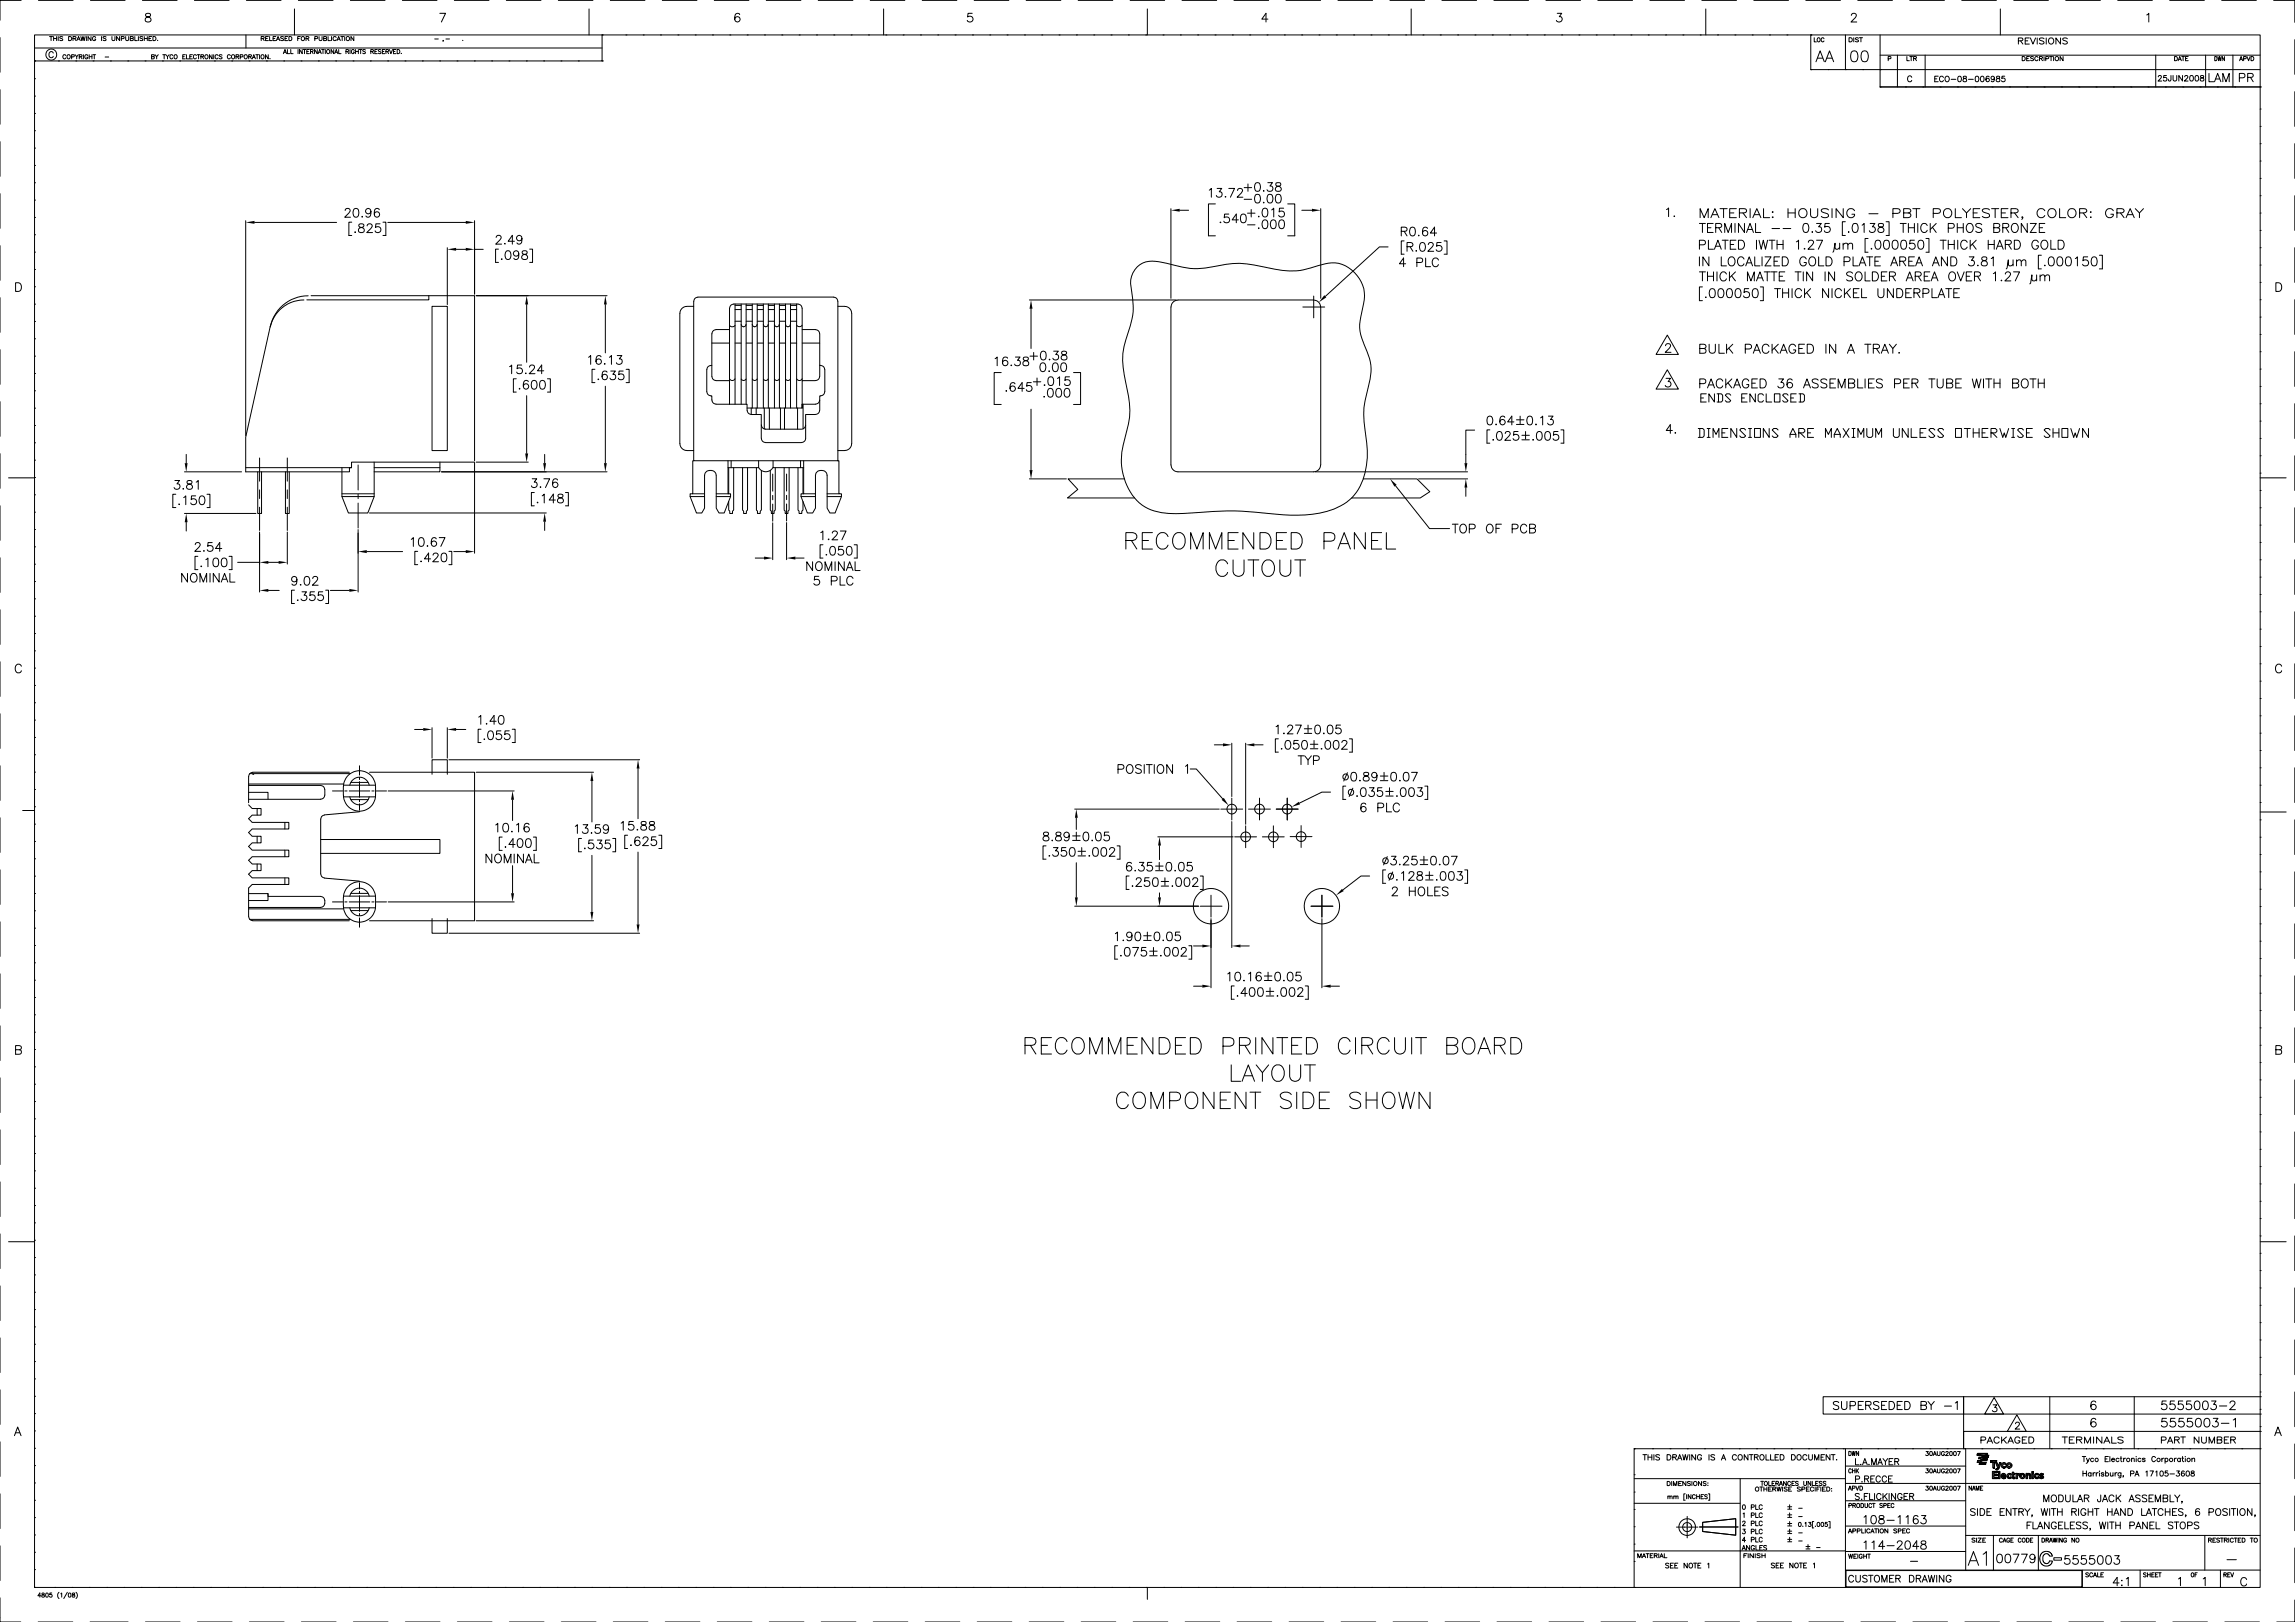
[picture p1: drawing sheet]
<svg xmlns="http://www.w3.org/2000/svg" width="841mm" height="594mm" viewBox="0 0 841 594" stroke-linecap="round" stroke-linejoin="round" font-family="sans-serif">
<g fill="none" stroke="#000" stroke-width=".37">
<path d="M0 13.8v12.7M7.7 .1h-7.7v7.3M12.7 12.8h815.6v568.6h-815.6zM12.7 17.6h207.9M14.1 .1h12.7M18.2 13.4h1.1M18.7 13.4v1.5M19.5 19.4a.8 .8 0 0 0-.9-.5 .8 .8 0 0 0-.7 .8v.6a.81 .81 0 0 0 .7 .8 .81 .81 0 0 0 .9-.5M19.6 14.1h1.1M19.6 13.4v1.5M20.7 13.4v1.5M21.3 13.4v1.5"/>
<path d="M23 13.6l-.4-.2-.7 .2 .1 .3 .9 .4-.1 .5-.9-.1M25.1 13.4h.6a.76 .76 0 0 1 .6 .7 .76 .76 0 0 1-.6 .8h-.6zM26.8 14.1l.9-.1 .2-.4-1.1-.2v1.5M27.3 14.1l.6 .8M28.2 14.9l.6-1.5 .6 1.5M28.4 14.4h.8M29.6 13.4l.4 1.5 .4-1.5 .4 1.5 .4-1.5M31.7 13.4v1.5M33.1 .1h12.7M33.4 13.4v1.5l-1.1-1.5v1.5M35.1 13.7a.6 .6 0 0 0-.7-.3 .6 .6 0 0 0-.5 .5v.4a.57 .57 0 0 0 .6 .6 .57 .57 0 0 0 .6-.6h-.4M37.2 13.4v1.5"/>
<path d="M38.9 13.6l-.4-.2-.7 .2v.3l1 .4-.1 .5-.9-.1M41 13.4v1l.5 .5 .5-.2 .1-1.3M43.8 13.4v1.5l-1.1-1.5v1.5M44.5 14.1h.9v-.7h-.9v1.5M46.1 13.4v1l.4 .5 .6-.2 .1-1.3M47.8 14.1l.9-.1 .2-.4-1.1-.2v1.5l1-.2 .1-.3-.4-.3M49.4 13.4v1.5h.9M50.7 13.4v1.5M52.2 .1h12.7M52.3 13.6l-.4-.2-.6 .2v.3l.9 .3v.6l-.9-.1M52.9 14.1h1.1M52.9 13.4v1.5"/>
<path d="M53.5 5.1a.63 .63 0 0 0 .3 1 1.14 1.14 0 0 1 1.3 .4 1.14 1.14 0 0 1-.1 1.4l-1 .2-.7-.3a1.17 1.17 0 0 1 .2-1.3 1.17 1.17 0 0 1 1.2-.4 .66 .66 0 0 0 .3-1zM54 13.4v1.5M54.6 14.1h.6M55.6 13.4h-1v1.5h1M56 13.4h.6a.76 .76 0 0 1 .6 .7 .76 .76 0 0 1-.6 .8h-.6zM57.7 14.7h.1M71.2 .1h12.7M90.1 12.8v4.8M90.3 .1h12.7M95.7 14.1l.9-.1 .2-.4-1.1-.2v1.5M96.3 14.1l.5 .8M97.3 14.1h.7"/>
<path d="M98.3 13.4h-1v1.5h1M98.8 13.4v1.5h.9M100.1 14.1h.6M101.1 13.4h-1v1.5h1M101.3 14.9l.6-1.5 .6 1.5M101.5 14.4h.8M103.8 19.7l.6-1.6 .6 1.6M103.9 13.6l-.4-.2-.7 .2 .1 .3 .9 .3v.6l-1-.1M104.1 19.1h.7M104.4 14.1h.6M105.3 18.1v1.6h.9M105.4 13.4h-1v1.5h1"/>
<path d="M105.9 13.4h.5a.78 .78 0 0 1 .6 .7 .78 .78 0 0 1-.6 .8h-.5zM106.6 18.1v1.6h.8M107.9 3.3v9.5M109.1 14.1h.6M109.2 18.1v1.6M109.3 .1h12.7M110.1 13.4h-1v1.5M110.7 18.1v1.6l-.9-1.6v1.6M111.1 18.1h1M111.6 18.1v1.6M112.1 14.1l.9-.1 .2-.4-1.1-.2v1.5M112.4 18.9h.6"/>
<path d="M112.6 14.1l.6 .8M113.4 18.1h-1v1.6h1M113.8 18.9l.8-.1 .2-.4-1-.3v1.6M114.3 18.9l.5 .8M115.4 14.1h.8l.2-.5-1-.2v1.5M116.2 18.1v1.6l-.9-1.6v1.6M116.6 19.7l.6-1.6 .5 1.6M116.8 19.1h.7M116.9 13.4v1l.5 .5 .5-.2 .1-1.3M117.9 18.1h.9M118.4 18.1v1.6M118.6 14.1l.9-.1v-.6h-.9v1.5l.9-.1 .2-.4-.4-.3"/>
<path d="M119.2 18.1v1.6M120.2 13.4v1.5h.9M121.5 13.4v1.5M122.3 18.1v1.6l-1-1.6v1.6M122.6 19.7l.6-1.6 .6 1.6M122.9 19.1h.7M123.2 13.7a.6 .6 0 0 0-.7-.3 .6 .6 0 0 0-.5 .5v.4a.6 .6 0 0 0 .5 .6 .6 .6 0 0 0 .7-.4M123.5 14.9l.6-1.5 .6 1.5M123.7 14.4h.8M124.1 18.1v1.6h.9M124.9 13.4h1M125.4 13.4v1.5"/>
<path d="M126.3 13.4v1.5M126.8 18.9l.8-.1 .2-.4-1-.3v1.6M127.3 18.9l.5 .8M128.3 18.1v1.6M128.4 .1h12.7M129.7 13.4v1.5l-1.1-1.5v1.5M129.8 18.5a.6 .6 0 0 0-.8-.3 .6 .6 0 0 0-.2 .9 .53 .53 0 0 0 .5 .6 .53 .53 0 0 0 .5-.6h-.3M130.3 18.9h1M130.3 18.1v1.6M131.3 18.1v1.6M131.7 18.1h.9M132.2 18.1v1.6"/>
<path d="M133.9 18.3l-.3-.2-.7 .2 .2 .4 .8 .5-.3 .5-.7-.3M135.9 18.9l.8-.1 .2-.4-1-.3v1.6M136.4 18.9l.5 .8M137.4 18.9h.5M138.3 18.1h-.9v1.6h.9M139.6 18.3l-.3-.2-.7 .2 .2 .4 .8 .5-.3 .5-.7-.3M140.1 18.9h.6M141 18.1h-.9v1.6h.9M141.4 18.9l.9-.1 .1-.5-1-.2v1.6M141.9 18.9l.5 .8M142.7 18.1l.6 1.6 .5-1.6M144.2 18.9h.5"/>
<path d="M145.1 18.1h-.9v1.6h.9M145.5 18.1a.79 .79 0 0 1 1 .8 .79 .79 0 0 1-1 .8zM147.1 19.5h.1M147.4 .1h12.7M159.3 14.3h1.3M161.2 4.9h2.1l-1.5 3.2M162.5 14.8l-.2 .4M163.4 14.3h1.3M166.5 .1h12.7M169.6 14.7h.1M185.5 .1h12.7M204.6 .1h12.7"/>
<path d="M215.9 3.3v9.5M220.6 12.8h.1M220.6 12.8v9.5h-207.9M223.6 .1h12.7M229.4 12.8h.1M235.7 12.8h.1M242.1 12.8h.1M242.7 .1h12.7M248.4 12.8h.1M254.8 12.8h.1M261.1 12.8h.1M261.7 .1h12.7"/>
<path d="M267.5 12.8h.1M271.1 5.3a.89 .89 0 0 0-.9-.4 .89 .89 0 0 0-.8 .6 1.82 1.82 0 0 0 .8 2.6 .99 .99 0 0 0 1-1 .99 .99 0 0 0-.9-1 .99 .99 0 0 0-1.1 .9M273.8 12.8h.1M280.2 12.8h.1M280.8 .1h12.7M286.5 12.8h.1M292.9 12.8h.1M299.2 12.8h.1M299.8 .1h12.7M305.6 12.8h.1M311.9 12.8h.1M318.3 12.8h.1"/>
<path d="M318.9 .1h12.7M323.8 3.3v9.5M324.6 12.8h.1M331 12.8h.1M337.3 12.8h.1M337.9 .1h12.7M343.7 12.8h.1M350 12.8h.1M356.3 4.9h-1.5l-.2 1.3a1.13 1.13 0 0 1 1.7 0 1.13 1.13 0 0 1-.2 1.7 1.13 1.13 0 0 1-1.6-.4M356.4 12.8h.1M357 .1h12.7M362.7 12.8h.1"/>
<path d="M369.1 12.8h.1M375.4 12.8h.1M376 .1h12.7M381.8 12.8h.1M388.1 12.8h.1M394.5 12.8h.1M395.1 .1h12.7M400.8 12.8h.1M407.2 12.8h.1M413.5 12.8h.1M414.1 .1h12.7M419.9 12.8h.1"/>
<path d="M420.5 3.3v9.5M426.2 12.8h.1M432.6 12.8h.1M433.2 .1h12.7M438.9 12.8h.1M445.3 12.8h.1M451.6 12.8h.1M452.2 .1h12.7M458 12.8h.1M464.3 12.8h.1M464.7 7h-2.3l1.5-2.1v3.2M470.7 12.8h.1"/>
<path d="M471.3 .1h12.7M477 12.8h.1M483.4 12.8h.1M489.7 12.8h.1M490.3 .1h12.7M496.1 12.8h.1M502.4 12.8h.1M508.8 12.8h.1M509.4 .1h12.7M515.1 12.8h.1M517.1 3.3v9.5M521.5 12.8h.1"/>
<path d="M527.8 12.8h.1M528.4 .1h12.7M534.2 12.8h.1M540.5 12.8h.1M546.9 12.8h.1M547.5 .1h12.7M553.2 12.8h.1M559.6 12.8h.1M565.9 12.8h.1M566.5 .1h12.7M570.7 4.9h1.6l-.9 1.2a1.06 1.06 0 0 1 1 1.5 1.06 1.06 0 0 1-1.7 .3l-.3-.4M572.3 12.8h.1"/>
<path d="M578.6 12.8h.1M585 12.8h.1M585.6 .1h12.7M591.3 12.8h.1M597.7 12.8h.1M604 12.8h.1M604.6 .1h12.7M610.4 12.8h.1M616.7 12.8h.1M623.1 12.8h.1M623.7 .1h12.7M625.1 3.3v9.5"/>
<path d="M629.4 12.8h.1M635.8 12.8h.1M642.1 12.8h.1M642.7 .1h12.7M648.5 12.8h.1M654.8 12.8h.1M661.8 .1h12.7M663.6 12.8h.1M663.6 12.8v12.7h25.4M664.8 13.8v1.5h.9M668.4 14.2a.52 .52 0 0 0-.6-.4 .52 .52 0 0 0-.4 .6 .61 .61 0 0 0 .2 .8 .61 .61 0 0 0 .8-.1v-.1M676.3 12.8v12.7"/>
<path d="M677.6 13.8h.6a.78 .78 0 0 1 .6 .8 .78 .78 0 0 1-.6 .7h-.6zM678.4 5.6l.7-.7h.6l.6 .6-.5 1-1.5 1.6h2.1M678.7 18.8a1.32 1.32 0 0 1 1.9 .6 2.01 2.01 0 0 1-1.3 3.2 1.79 1.79 0 0 1-1.1-2.3zM679.3 13.8v1.5M680.8 .1h12.7M681.1 14l-.5-.2-.7 .2 .2 .4 1 .5-.5 .4-.7-.2M681.4 13.8h1.1M682 13.8v1.5M682.5 18.8a1.31 1.31 0 0 1 1.9 .6 2.01 2.01 0 0 1-1.3 3.2 1.78 1.78 0 0 1-1.1-2.3zM689 12.8v19M699.9 .1h12.7M718.9 .1h12.7"/>
<path d="M733 3.3v9.5M738 .1h12.7M739.6 15l1.4-.2 .3-.5-.3-.3-1.4-.1v2.2M740.5 15l.8 1.1M742.1 15h1M743.7 13.9h-1.6v2.2h1.6M744.1 13.9l.9 2.2 1-2.2M746.6 13.9v2.2M749.1 14.2l-.6-.3-1.1 .3 .2 .5 1.2 .5 .3 .6-.6 .3-1.1-.3M749.9 13.9v2.2M755.1 13.9v2.2l-1.7-2.2v2.2M757 .1h12.7"/>
<path d="M757.6 14.2l-.6-.3-1.1 .3 .3 .5 .9 .3 .5 .5v.3l-.6 .3-1.1-.3M776.1 .1h12.7M786.7 5.5l.7-.6v3.2M795.1 .1h12.7M814.2 .1h12.7M833.2 .1h7.8v8.1M841 14.5v12.7M0 32.8v12.7M12.7 22.3h.1M12.7 28.8h.1M12.7 35.2h.1M21.4 22.3h.1"/>
<path d="M24.1 20.4a.57 .57 0 0 0-.6-.4 .57 .57 0 0 0-.5 .6v.4a.56 .56 0 0 0 .5 .6 .56 .56 0 0 0 .6-.4M26.2 20.8h.9l.1-.6-1-.2v1.6M27.5 20l.6 .8v.8M27.8 22.3h.1M28.7 20l-.6 .8M29 20.8l.9-.1v-.6l-.9-.1v1.6M29.5 20.8l.6 .8M30.6 20v1.6M32.2 20.4a.57 .57 0 0 0-.7-.4 .57 .57 0 0 0-.4 .6v.4a.55 .55 0 0 0 .5 .6 .55 .55 0 0 0 .6-.6h-.4M32.7 20.8h1M32.7 20v1.6M33.7 20v1.6"/>
<path d="M34 20h1.1M34.1 22.3h.1M34.5 20v1.6M38.5 20.9h1.3M40.5 22.3h.1M46.8 22.3h.1M53.2 22.3h.1M55.5 20.8l.9-.1 .1-.5-1-.2v1.6l1-.2 .1-.3-.4-.3M56.8 20l.6 .8v.8M58 20l-.6 .8M59.5 22.3h.1M59.6 20h1.1"/>
<path d="M60.2 20v1.6M60.8 20l.6 .8v.8M62 20l-.6 .8M63.3 20.4a.55 .55 0 0 0-.6-.4 .55 .55 0 0 0-.4 .6v.4a.54 .54 0 0 0 .4 .6 .54 .54 0 0 0 .6-.4M65.9 22.3h.1M67 20.8h.5M67.9 20h-.9v1.6h.9M68.3 20v1.6h.9M69.6 20.8h.5M70.5 20h-.9v1.6h.9M72 20.4a.57 .57 0 0 0-.7-.4 .57 .57 0 0 0-.4 .6v.4a.56 .56 0 0 0 .4 .6 .56 .56 0 0 0 .7-.4M72.2 22.3h.1"/>
<path d="M72.3 20h.9M72.8 20v1.6M73.6 20.8l.9-.1v-.6l-.9-.1v1.6M74.1 20.8l.5 .8M77.7 20v1.6l-.9-1.6v1.6M78.3 20v1.6M78.6 22.3h.1M79.9 20.4a.57 .57 0 0 0-.6-.4 .57 .57 0 0 0-.5 .6v.4a.56 .56 0 0 0 .5 .6 .56 .56 0 0 0 .6-.4M81.4 20.2l-.9-.1-.1 .4 .8 .4 .2 .4-.4 .3-.7-.3M84.4 20.4a.57 .57 0 0 0-.6-.4 .57 .57 0 0 0-.5 .6v.4a.56 .56 0 0 0 .5 .6 .56 .56 0 0 0 .6-.4M84.9 22.3h.1M86.5 20.8l.9-.1 .1-.5-1-.2v1.6"/>
<path d="M87 20.8l.5 .8M88 20.8h.9l.1-.6-1-.2v1.6M91.1 20.8l.9-.1 .1-.5-1-.2v1.6M91.3 22.3h.1M91.7 20.8l.5 .8M92.5 21.6l.5-1.6 .6 1.6M92.7 21.1h.7M93.7 20h1M94.2 20v1.6M95.1 20v1.6M95.9 20.1a.7 .7 0 0 1 .9 .7 .7 .7 0 0 1-1 .5l-.2-.7zM97.6 22.3h.1"/>
<path d="M98.3 20v1.6l-1-1.6v1.6M98.9 21.4h.1M104 22.3h.1M110.3 22.3h.1M116.7 22.3h.1M123 22.3h.1M129.4 22.3h.1M135.7 22.3h.1M142.1 22.3h.1M148.4 22.3h.1M154.8 22.3h.1M161.1 22.3h.1"/>
<path d="M167.5 22.3h.1M173.8 22.3h.1M180.2 22.3h.1M186.5 22.3h.1M192.9 22.3h.1M199.2 22.3h.1M205.6 22.3h.1M211.9 22.3h.1M220.6 22.3h.1M663.6 25.5h.1M665.5 22.6l1.5-4 1.5 4M666 21.3h1.9"/>
<path d="M668.9 22.6l1.5-4 1.6 4M669.5 21.3h1.9M669.9 25.5h.1M676.3 25.5h.1M682.6 25.5h.1M689 25.5h.1M689 31.8h.1M689 31.8h139.3M689 20.2h139.3M689 25.5h139.3M691.9 21.5l.9-.1 .1-.6-1-.1v1.5M695.3 20.2v11.6"/>
<path d="M698.3 31.8h.1M698.8 20.7v1.5h.9M699.9 20.7h1M700.4 20.7v1.5M700.6 28.3a.78 .78 0 0 0-.9-.5 .78 .78 0 0 0-.6 .8v.5a.78 .78 0 0 0 .6 .9 .78 .78 0 0 0 .9-.6M701.3 21.4l.9-.1v-.5l-.9-.1v1.5M701.8 21.4l.5 .8M704.6 31.8h.1M705.5 20.2v11.6M709 28.9h.8M710.3 27.9h-1.3v2h1.3M711 31.8h.1"/>
<path d="M712.2 28.4a.74 .74 0 0 0-.9-.5 .74 .74 0 0 0-.6 .8v.5a.74 .74 0 0 0 .6 .7 .74 .74 0 0 0 .9-.5M713.2 28a.96 .96 0 0 1 1.2 .9 .96 .96 0 0 1-1.2 1l-.4-.7zM715 29.1h1.7M717.3 31.8h.1M717.7 28a1 1 0 0 1 1.2 .7 1 1 0 0 1-.7 1.2l-.7-.3-.1-.8zM719.5 28v.6a.84 .84 0 0 1 1 .3 .84 .84 0 0 1 0 1h-1a.84 .84 0 0 1 .1-1 .84 .84 0 0 1 .9-.3v-.6zM721.4 29.1h1.7M723.7 31.8h.1M724.1 28a1.01 1.01 0 0 1 1.2 .7 1.01 1.01 0 0 1-.7 1.2l-.7-.3zM726 28l.3-.1a1.05 1.05 0 0 1 .8 1 1.05 1.05 0 0 1-.8 1h-.3l-.3-.8zM728.9 28.2l-.1-.2a1 1 0 0 0-1.2 .7 1 1 0 0 0 .7 1.2 .64 .64 0 0 0 .7-.6 .64 .64 0 0 0-.6-.6 .64 .64 0 0 0-.6 .6M730 31.8h.1"/>
<path d="M730.8 28.6a.62 .62 0 0 1-.8 .5 .62 .62 0 0 1-.2-1 .62 .62 0 0 1 1 .1v.4a.94 .94 0 0 1-.7 1.3l-.4-.3M731.7 28v.6a.84 .84 0 0 1 1 .3 .84 .84 0 0 1 0 1h-1a.84 .84 0 0 1 .1-1 .84 .84 0 0 1 .9-.3v-.6zM734.7 27.9h-1l-.1 .9a.72 .72 0 0 1 1-.1 .72 .72 0 0 1-.1 1.1 .72 .72 0 0 1-1-.2M736.4 31.8h.1M741 20.7h.6a.79 .79 0 0 1 .6 .8 .79 .79 0 0 1-.6 .7h-.6zM742.7 21.4h.6M742.7 31.8h.1M743.7 20.7h-1v1.5h1M745.2 20.9l-.9-.1-.1 .4 .8 .4 .2 .4-.4 .2-.7-.2M746.8 21.1a.62 .62 0 0 0-.6-.4 .62 .62 0 0 0-.5 .6 .68 .68 0 0 0 .2 .8 .68 .68 0 0 0 .9-.1v-.1M747.4 21.4h.7l.4-.4-.2-.2-.9-.1v1.5M748 21.4l.5 .8"/>
<path d="M749.1 20.7v1.5M749.1 31.8h.1M749.7 21.5l.9-.1 .1-.6-1-.1v1.5M751.1 20.7h1.1M751.6 20.7v1.5M752.6 20.7v1.5M755.4 31.8h.1M756 20.7v1.5l-1.1-1.5v1.5M761.8 31.8h.1M768.1 31.8h.1M774.5 31.8h.1M780.8 31.8h.1"/>
<path d="M787.2 31.8h.1M790 20.2v11.6M790.9 28.2l.4-.5h.6l.2 .3-.3 .7-1 1h1.4M793.5 31.8h.1M793.9 27.7h-1v.8a.71 .71 0 0 1 1 .1 .71 .71 0 0 1-.1 1 .71 .71 0 0 1-1.1-.3M795.6 27.7l-.2 1.8-.6 .1-.2-.6M796.3 27.7l.1 1.7 .5 .3 .7-.3 .1-1.7M796.9 20.7h.5a.81 .81 0 0 1 .5 .8 .81 .81 0 0 1-.5 .7h-.5zM798.2 22.2l.6-1.5 .6 1.5M798.4 21.7h.8M799.5 20.7h1M799.8 27.7v2l-1.3-2v2"/>
<path d="M799.9 31.8h.1M800 20.7v1.5M800.6 28.2l.4-.5 .8 .3-1.3 1.7h1.3M800.9 21.4h.6M801.9 20.7h-1v1.5h1M802.7 27.7h.3a1.06 1.06 0 0 1 .8 1 1.06 1.06 0 0 1-.8 1 1.28 1.28 0 0 1-.3-2zM804.7 27.7a1 1 0 0 1 1.1 .8 1 1 0 0 1-.7 1.2l-.6-.4zM806.2 31.8h.1M806.5 27.7v.6a.85 .85 0 0 1 .9 .3 .85 .85 0 0 1 .1 1h-1a.85 .85 0 0 1 0-1 .85 .85 0 0 1 1-.3v-.6zM808.3 20.2v11.6M809.5 26.9v3h1.7M811.5 29.9l1.2-3 1.2 3"/>
<path d="M811.6 20.7a.77 .77 0 0 1 .9 .8 .77 .77 0 0 1-.9 .7zM812 28.9h1.4M812.6 31.8h.1M812.8 20.7l.3 1.5 .3-1.5 .2 1.5 .4-1.5M814.6 29.9v-3l1.1 3 1.2-3v3M815.2 20.7v1.5l-.9-1.5v1.5M818.3 20.2v11.6M818.9 31.8h.1M820.6 28.5l1.8-.2 .3-.4-.2-.7-.6-.3h-1.3v3M820.7 22.2l.6-1.5 .5 1.5M820.9 21.7h.7M822.2 21.5l.8-.1v-.6l-.8-.1v1.5"/>
<path d="M823.4 20.7l.6 1.5 .6-1.5M823.7 28.3l1.8-.1 .2-.4-.1-.6-.6-.3h-1.3v3M824.7 28.3l1 1.6M824.9 20.7h.5a.81 .81 0 0 1 .6 .8 .81 .81 0 0 1-.6 .7h-.5zM828.3 39.9h.1M828.3 31.8h.1M841 33.6v12.7M0 51.9v12.7M12.7 41.5h.1M12.7 47.9h.1M12.7 54.2h.1M828.3 59h.1"/>
<path d="M828.3 52.6h.1M828.3 46.3h.1M841 52.6v12.7M0 70.9v12.7M12.7 60.6h.1M12.7 66.9h.1M12.7 73.3h.1M12.7 79.6h.1M126.5 77.1l.1-.5 .5-.3 1 .3a.99 .99 0 0 1-.3 1.4l-1.5 1.6h2.1M129.8 76.5a1.03 1.03 0 0 1 1.6 .4l.1 .8a1.38 1.38 0 0 1-1.2 1.9 2.03 2.03 0 0 1-.5-3.1zM132.7 79.2v.4zM135.9 77.4a1 1 0 0 1-1.3 .9 1 1 0 0 1-.4-1.6 1 1 0 0 1 1.6 .1 1.72 1.72 0 0 1-1.1 2.8l-.6-.5"/>
<path d="M139 76.8a.93 .93 0 0 0-.9-.5 .93 .93 0 0 0-.8 .6 1.98 1.98 0 0 0 .7 2.7 .99 .99 0 0 0 1.1-.9 .99 .99 0 0 0-.8-1.1 .99 .99 0 0 0-1.1 .9M429.1 76.4v32.9M432.3 77h3.3M443.1 69.7l.8-.7v3.2M445.4 74.7h-2.5v11.7h2.5M446 69h1.7l-.9 1.2a1.07 1.07 0 0 1 1 1 1.07 1.07 0 0 1-.9 1.2 1.07 1.07 0 0 1-1.2-.8M448.9 72.1h.3zM450.3 69h2.1l-1.5 3.2M450.3 78.4h-1.5l-.2 1.4a1.13 1.13 0 0 1 1.7-.1 1.13 1.13 0 0 1-.2 1.7 1.13 1.13 0 0 1-1.6-.4M453.5 69.8l.1-.5a1.02 1.02 0 0 1 1.6 0 .99 .99 0 0 1-.3 1.4l-1.6 1.5h2.2M455 78.5a1.08 1.08 0 0 1 1.6 .5 2.13 2.13 0 0 1-.8 2.6h-.3a2.05 2.05 0 0 1-.5-3.1zM455.9 68.7h2.8"/>
<path d="M455.9 73h2.8M457.2 78.1h2.7M457.3 67.4v2.7M458.5 76.7v2.8M460.2 67a1.08 1.08 0 0 1 1.5 .5 1.6 1.6 0 0 1-1 2.6 1.71 1.71 0 0 1-.8-2.6zM460.2 71.3a1.08 1.08 0 0 1 1.5 .5 1.6 1.6 0 0 1-1 2.5 1.7 1.7 0 0 1-.8-2.5zM461.3 79.2v.3zM463 76.4a1.01 1.01 0 0 1 1.5 .5l.1 .8a1.36 1.36 0 0 1-1.2 1.8 2.03 2.03 0 0 1-.4-3.1zM463.1 69.8v.3zM463.1 74.1v.2zM464.6 66.9h1.7l-.9 1.2a1.02 1.02 0 0 1 1.1 1.2 1.02 1.02 0 0 1-1.4 .8l-.5-.2-.3-.4M464.8 71.3a1.08 1.08 0 0 1 1.5 .5 1.6 1.6 0 0 1-1.1 2.5 1.7 1.7 0 0 1-.7-2.5z"/>
<path d="M466 76.9l.8-.6v3.2M467.7 67a.69 .69 0 0 0 .3 1.1 1.13 1.13 0 0 1 1.3 .5 1.13 1.13 0 0 1-.1 1.3l-1.1 .2a.91 .91 0 0 1-.8-1 .91 .91 0 0 1 1-.8l.6-.2a.66 .66 0 0 0 .3-1.1zM467.8 71.3a1.08 1.08 0 0 1 1.6 .5 1.6 1.6 0 0 1-1.1 2.5 1.7 1.7 0 0 1-.8-2.5zM470.4 76.3h-1.5l-.1 1.4a1.11 1.11 0 0 1 1.6-.1 1.11 1.11 0 0 1-.2 1.7 1.11 1.11 0 0 1-1.6-.5M471.9 74.7h2.6v11.7h-2.6M477.1 77h3.7M484 76.4v32.9M610.7 76.8l.8-.6v3.1M613.4 79.2h.3zM623 79.7v-3.3l1.5 3.3 1.5-3.3v3.3M627 79.7l1.4-3.3 1.5 3.3M627.5 78.6h1.9"/>
<path d="M630.3 76.4h2.6M631.6 76.4v3.3M633.9 78h1.5M636.3 76.4h-2.4v3.3h2.4M637.4 78l2.3-.2 .3-.7-.3-.5-2.3-.2v3.3M638.7 78l1.3 1.7M641.4 76.4v3.3M642.3 79.7l1.5-3.3 1.5 3.3M642.9 78.6h1.8M646.3 76.4v3.3h2.2M649.4 77.7h.4zM649.4 79.6h.4z"/>
<path d="M655.2 78h2.7M655.2 76.4v3.3M657.9 76.4v3.3M663.5 76.4v2.4a1.37 1.37 0 0 0 1.3 .9 1.37 1.37 0 0 0 1.3-.9v-2.4M670.1 76.9a1.62 1.62 0 0 0-2.7 .3l.4 .5 1.5 .5a.77 .77 0 0 1 .7 .5 .77 .77 0 0 1-.3 .9 2.02 2.02 0 0 1-2.3-.3M671.4 76.4v3.3M675.5 76.4v3.3l-2.7-3.3v3.3M679.6 77.2a1.57 1.57 0 0 0-2.3-.3 1.57 1.57 0 0 0 0 2.3 1.57 1.57 0 0 0 2.3-.3v-.4h-.9M684.9 78.3h3.3M693.7 78.2l2.2-.2a.82 .82 0 0 0 0-1.4l-2.2-.2v3.3M697.6 78l2.3-.2 .3-.4-.3-.8-2.3-.2v3.3l2.3-.1a.8 .8 0 0 0 0-1.4l-.6-.2M701 76.4h2.6"/>
<path d="M702.3 76.4v3.3M708.5 78.2l2.2-.2a.88 .88 0 0 0 0-1.4l-2.2-.2v3.3M716.5 76.4v3.3h2.3M719.2 76.4l1.4 1.6v1.7M722.2 76.4l-1.6 1.6M723.1 78h1.5M725.5 76.4h-2.4v3.3h2.4M729.1 76.9a1.64 1.64 0 0 0-2.7 .3l.4 .5 1.9 .6 .4 1a1.96 1.96 0 0 1-2.7 0M729.8 76.4h2.7M731.1 76.4v3.3M733.4 78h1.5M735.8 76.4h-2.4v3.3h2.4"/>
<path d="M736.9 78l2.3-.2a.7 .7 0 0 0 .4-.6 .7 .7 0 0 0-.4-.6l-2.3-.2v3.3M738.3 78l1.3 1.7M741.3 79.6h-.4h.4l-.4 .8M749.3 77.2a1.58 1.58 0 0 0-2.3-.3 1.58 1.58 0 0 0 0 2.3 1.58 1.58 0 0 0 2.3-.3M754.8 76.4v3.3h2.2M762.1 78l2.2-.2 .4-.7-.4-.5-2.2-.2v3.3M763.4 78l1.3 1.7M766 77.7h.4zM766.2 79.4v.3zM774.4 77.2a1.58 1.58 0 0 0-2.3-.3 1.58 1.58 0 0 0 0 2.3 1.58 1.58 0 0 0 2.3-.3v-.4h-.9M775.8 78l2.2-.2 .4-.7-.4-.5-2.2-.2v3.3M777.1 78l1.3 1.7"/>
<path d="M779.1 79.7l1.5-3.3 1.5 3.3M779.7 78.6h1.9M782.5 76.4l1.5 1.6v1.7M785.5 76.4l-1.5 1.6M828.3 78h.1M828.3 71.7h.1M828.3 65.3h.1M841 71.7v12.7M0 90v12.7M12.7 86h.1M12.7 92.3h.1M12.7 98.7h.1"/>
<path d="M90 80.8v78.7M93.3 81.5h30.1M128.9 81.4h-1.1v4.8h1.1M130 85h.3zM131.7 82.1a.63 .63 0 0 0 .3 1.1 1.19 1.19 0 0 1 1.2 .4 1.19 1.19 0 0 1 .2 1.3l-.7 .3-1.2-.3a1.19 1.19 0 0 1 .1-1.3 1.19 1.19 0 0 1 1.3-.4 .63 .63 0 0 0 .3-1.1zM134.5 82.7l.7-.7 1 .3a.99 .99 0 0 1-.3 1.4l-1.5 1.5h2.1M139.3 82h-1.5l-.2 1.4a1.12 1.12 0 0 1 1.7-.1 1.12 1.12 0 0 1-.2 1.7 1.12 1.12 0 0 1-1.6-.4M140.3 81.4h1.1v4.8h-1.1M142.1 81.5h28.6M163.9 90.7v20.9M167.1 91.3h3.6M173.9 80.8v26.9"/>
<path d="M173.9 91.3h3.2M181.8 87l.6-.8h.6l.5 .3a1.01 1.01 0 0 1-.3 1.4l-1.5 1.5h2.1M182.7 91.2h-1.1v4.9h1.1M183.7 94.9h.3zM184.9 89.3h.3zM185.5 92a1.01 1.01 0 0 1 1.6 .5 1.6 1.6 0 0 1-1.1 2.6 2.02 2.02 0 0 1-.5-3.1zM188.5 88.4h-2.3l1.5-2.2v3.2M190.1 92.9a1 1 0 0 1-1.4 .8 1 1 0 0 1-.3-1.6 1 1 0 0 1 1.6 .2 2.29 2.29 0 0 1-.8 2.8l-.7-.2-.2-.3M191.3 87.3a1 1 0 0 1-1.5 .8 1 1 0 0 1-.3-1.6 1 1 0 0 1 1.6 .2 2.29 2.29 0 0 1-.7 2.7l-.8-.1-.2-.3M191.5 92a.63 .63 0 0 0 .3 1.1 1.16 1.16 0 0 1 1.3 .4 1.16 1.16 0 0 1-.1 1.4l-.4 .2a1.13 1.13 0 0 1-1.4-.6 1.57 1.57 0 0 1 1.8-1.6l.2-.6a1.14 1.14 0 0 0-1.7-.3zM194.1 91.2h1.1v4.9h-1.1M416.7 97.8a8.3 8.3 0 0 1 8.2-1.9l2.7 .5a40.7 40.7 0 0 0 11.3 2l7.8-1.1a30.7 30.7 0 0 1 15.3 .2 40.3 40.3 0 0 0 14.4 1.6l6.5-1.8a12.6 12.6 0 0 1 10.1 0 12.4 12.4 0 0 1 6.7 13.7 34.7 34.7 0 0 0-1.4 9.1 22.2 22.2 0 0 0 2.7 8.7 16.8 16.8 0 0 1 .5 12.7 31.2 31.2 0 0 0-1.3 15.5 34.1 34.1 0 0 1-.7 18.7 17.7 17.7 0 0 1-13.2 11.6 53 53 0 0 1-21.2 .8l-5.1-.5a98.1 98.1 0 0 0-20.8 .1 46.6 46.6 0 0 1-16.1-.5 16.3 16.3 0 0 1-10.7-10.8 23.2 23.2 0 0 1-.2-15.9 31.9 31.9 0 0 0 .3-20.6 26.8 26.8 0 0 1 .1-15.5 35.2 35.2 0 0 0 2.7-11.4l-1-9.1a8.2 8.2 0 0 1 2.4-6.1z"/>
<path d="M447.3 81.3v.3zM453.8 80.5h-2.3l1.6-2.1v3.2M457.2 82.4h2.7M461.3 83.4v.3zM463 80.7a1.03 1.03 0 0 1 1.5 .4l.1 .8a1.38 1.38 0 0 1-1.2 1.8 2.03 2.03 0 0 1-.4-3zM466 80.7a1.03 1.03 0 0 1 1.5 .4l.2 .8a1.38 1.38 0 0 1-1.2 1.8 2.03 2.03 0 0 1-.5-3zM469.1 80.7a1.03 1.03 0 0 1 1.5 .4l.1 .8a1.38 1.38 0 0 1-1.2 1.8 2.03 2.03 0 0 1-.4-3zM508.7 90.4h-3.2l-19.8 18.2M513.5 84.7l1.8-.1 .3-.5-.1-.6-.6-.3h-1.4v3.2M514.6 88.2h-1.1v4.9h1.1M514.6 84.7l1 1.7M515.1 96.6h-2.3l1.6-2.1v3.2"/>
<path d="M515.6 90.4l1.9-.2 .3-.7-.8-.7h-1.4v3.2M516.7 90.4l1.1 1.6M517 83.4a1.01 1.01 0 0 1 1.5 .4l.2 .8a1.36 1.36 0 0 1-1.2 1.8 2.03 2.03 0 0 1-.5-3zM518.8 91.9h.3zM519.2 96.2l1.8-.2 .3-.4-.1-.8-.6-.3h-1.4v3.2M519.9 86.1v.3zM520.7 89a1.01 1.01 0 0 1 1.5 .5 1.6 1.6 0 0 1-1.1 2.5 2.02 2.02 0 0 1-.4-3zM522.4 94.5v3.2h1.9M523.1 83.7a.95 .95 0 0 0-1.4-.3 1.95 1.95 0 0 0 .5 3 .99 .99 0 0 0 1.1-.9 .99 .99 0 0 0-.9-1.1 .99 .99 0 0 0-1.1 1M523.4 89.6l.6-.8h.6l.5 .4a1.01 1.01 0 0 1-.3 1.3l-1.6 1.5h2.2M526.5 85.4h-2.3l1.5-2.2v3.2M527.1 95.3a1.18 1.18 0 0 0-1.3-.8 1.18 1.18 0 0 0-1 1.2v.7a1.18 1.18 0 0 0 1 1.3 1.18 1.18 0 0 0 1.3-.8"/>
<path d="M528.1 88.8h-1.5l-.1 1.4a1.14 1.14 0 0 1 1.7 0 1.14 1.14 0 0 1-.3 1.7 1.14 1.14 0 0 1-1.6-.4M529.2 88.2h1.1v4.9h-1.1M622.8 89.7l1.8-.2a.88 .88 0 0 0 0-1.4l-1.8-.1v3.3M622.8 81.8h2.2M622.8 94.1v3.3M622.8 99.6h2.2M623.9 81.8v3.3M623.9 99.6v3.3M625.7 83.4h1.3M625.7 99.6v3.3M626.1 88v3.3h1.8M626.2 94.1v3.3l-2.2-3.3v3.3"/>
<path d="M627.8 81.8h-2.1v3.3h2.1M627.9 99.6v3.3M628.3 91.3l1.2-3.3 1.3 3.3M628.7 83.4l1.9-.2 .3-.4-.1-.7-.7-.3h-1.4v3.3M628.7 90.2h1.6M629.2 99.6v3.3M629.8 83.4l1.1 1.7M630.8 94.1v3.3h1.9M631.1 88h2.2M632 85.1v-3.3l1.3 3.3 1.2-3.3v3.3M632.2 88v3.3M633.8 99.6v3.3"/>
<path d="M633.9 94.2a1.58 1.58 0 0 1 1.9 .7 1.58 1.58 0 0 1-.3 2 1.22 1.22 0 0 1-1.4 .4 1.22 1.22 0 0 1-.8-1.1 1.84 1.84 0 0 1 .6-2zM634.1 89.5h1.2M635.8 81.8v3.3M636 99.6l-2.2 2.2M636.1 88h-2v3.3h2M637.1 88h1.1a1.76 1.76 0 0 1 1.1 1.6 1.76 1.76 0 0 1-1.1 1.7h-1.1zM639.1 94.9a1.22 1.22 0 0 0-1.4-.8 1.22 1.22 0 0 0-1 1.2v.9a1.23 1.23 0 0 0 1 1.2 1.23 1.23 0 0 0 1.4-.8M639.3 81.8v3.3l-2.2-3.3v3.3M639.7 97.4l1.3-3.3 1.2 3.3M640 85.1l1.3-3.3 1.3 3.3M640.2 96.3h1.6M640.5 84h1.6"/>
<path d="M643 94.1v3.3h2M643.3 81.8v3.3h1.9M643.7 88v3.3M644.6 88l.8 3.3 .8-3.3 .8 3.3 .7-3.3M645.7 94.1v3.3M646.5 99.6h2.2M646.8 94.1h2.2l-2.2 3.3h2.2M647.6 99.6v3.3M648.3 88h2.2M649 99.6h2.2M649.4 88v3.3M649.4 83.7h2.7"/>
<path d="M650.1 95.7h1.3M650.1 99.6v3.3M651.2 89.5h2.2M651.2 88v3.3M652.1 94.1h-2v3.3h2M653.1 94.1h1.1a1.76 1.76 0 0 1 1.2 1.6 1.76 1.76 0 0 1-1.2 1.7h-1.1zM653.4 83.7h2.9M653.4 88v3.3M654.1 99.6h-2.1v3.3h2.1M657.8 99.6h2.2M658.3 88.6l.8-.6v3.3M658.9 99.6v3.3"/>
<path d="M660.8 99.6v3.3M661.1 82a1.1 1.1 0 0 1 1.6 .5 1.67 1.67 0 0 1-1.1 2.6 2.16 2.16 0 0 1-.5-3.1zM661.1 91.1h.4zM661.9 94.9a1.22 1.22 0 0 0-1.4-.8 1.22 1.22 0 0 0-.9 1.2v.9a1.19 1.19 0 0 0 1.1 1.2 1.19 1.19 0 0 0 1.2-1.2h-.8M662.7 88.7l.6-.7 1.1 .3a.98 .98 0 0 1-.3 1.4l-1.5 1.6h2.2M663.5 94.2a1.58 1.58 0 0 1 1.9 .7 1.58 1.58 0 0 1-.3 2 1.22 1.22 0 0 1-1.4 .4 1.22 1.22 0 0 1-.8-1.1v-.9zM664 85h.3zM664.3 99.6v3.3l-2.2-3.3v3.3M665.7 81.8h1.7l-.9 1.3a1.12 1.12 0 0 1 .8 1.8 1.12 1.12 0 0 1-1.9-.4M665.7 88h2.2l-1.6 3.3M666.5 94.1v3.3h1.9M668.8 99.6v3.3"/>
<path d="M669.2 94.1h1.1a1.76 1.76 0 0 1 1.1 1.6 1.76 1.76 0 0 1-1.1 1.7h-1.1zM670.4 81.8h-1.6l-.1 1.4a1.17 1.17 0 0 1 1.7 0 1.17 1.17 0 0 1-.1 1.7 1.17 1.17 0 0 1-1.8-.4M672.3 99.6v3.3l-2.2-3.3v3.3M674.2 90.6l-.8 .7-.8-.2-.1-2-.5 2.9-.3 .4M674.2 89.1v2.2M675.4 89.7a1.15 1.15 0 0 1 1.6-.5l.2 2.1M675.4 89.1v2.2M675.8 95.8h1.4a.87 .87 0 0 0 .8-.9 .87 .87 0 0 0-.8-.8h-1.4v3.3M676.2 81.2h-1.1v5h1.1M677.2 89.7a1.14 1.14 0 0 1 1.5-.5l.2 2.1M677.5 84.8v.3zM679.1 94.1v3.3h1.8"/>
<path d="M679.2 82a1.09 1.09 0 0 1 1.6 .5 1.67 1.67 0 0 1-1.1 2.6 2.15 2.15 0 0 1-.5-3.1zM680.5 99.8a1.58 1.58 0 0 1 1.8 .7 1.58 1.58 0 0 1-.3 1.9 1.22 1.22 0 0 1-1.3 .4 1.22 1.22 0 0 1-.9-1.1v-.8zM681.3 97.4l1.2-3.3 1.3 3.3M681.7 96.3h1.6M682.4 82.5l.7-.7v3.3M683.5 99.6v3.3h1.8M684.1 94.1h2.2M684.6 87.3h-1.1v5.1h1.1M685.2 94.1v3.3M685.3 81.8h1.8l-1 1.3a1.1 1.1 0 0 1 .9 1.7 1.1 1.1 0 0 1-2-.3M685.8 90.9v.4zM686.1 99.6h1.1a1.76 1.76 0 0 1 1.2 1.6 1.76 1.76 0 0 1-1.2 1.7h-1.1z"/>
<path d="M687.1 95.7h1.2M687.5 88.1a1.12 1.12 0 0 1 1.6 .5 1.69 1.69 0 0 1-1.1 2.7 2.17 2.17 0 0 1-.5-3.2zM688.5 82a.69 .69 0 0 0 .3 1.1 1.21 1.21 0 0 1 1.3 .5 1.21 1.21 0 0 1 0 1.4 1.34 1.34 0 0 1-1.9-.5 1.63 1.63 0 0 1 1.9-1.6l.1-.6a1.29 1.29 0 0 0-1.7-.3zM689.1 94.1h-2v3.3h2M690.7 88.1a1.17 1.17 0 0 1 1.6 .5 2.27 2.27 0 0 1-.8 2.7h-.3a2.12 2.12 0 0 1-.5-3.2zM691.2 81.2h1.1v5h-1.1M691.5 99.6h-2.1v3.3h2.1M692.9 97.4l1.2-3.3 1.3 3.3M693.4 96.3h1.5M693.8 88.1a1.14 1.14 0 0 1 1.6 .5 1.69 1.69 0 0 1-1.1 2.7 2.15 2.15 0 0 1-.5-3.2zM696.2 95.7l1.9-.2 .3-.4-.2-.7-.6-.3h-1.4v3.3M696.3 81.8h2.2"/>
<path d="M697 88.1a1.12 1.12 0 0 1 1.5 .5 1.69 1.69 0 0 1-1.1 2.7 2.17 2.17 0 0 1-.4-3.2zM697.3 95.7l1.1 1.7M697.4 81.8v3.3M699.3 83.4h2.2M699.3 81.8v3.3M699.5 95.7h1.2M701.5 88h-1.5l-.2 1.4a1.16 1.16 0 0 1 1.8 0 1.16 1.16 0 0 1-.3 1.7 1.16 1.16 0 0 1-1.7-.5M701.5 94.1h-2v3.3h2M701.5 81.8v3.3M702 97.4l1.3-3.3 1.2 3.3M702.5 96.3h1.5M702.8 81.8v3.3"/>
<path d="M703.3 88.1a1.14 1.14 0 0 1 1.5 .5 2.25 2.25 0 0 1-.8 2.7h-.3a2.09 2.09 0 0 1-.4-3.2zM705.8 87.3h1.1v5.1h-1.1M706.2 82.6a1.22 1.22 0 0 0-1.3-.8 1.22 1.22 0 0 0-1 1.3v.8a1.22 1.22 0 0 0 1 1.2 1.22 1.22 0 0 0 1.3-.8M707.2 99.6h-2.1v3.3h2.1M707.3 81.8v3.3M708.2 97.4l1.2-3.3 1.3 3.3M708.2 83.2l1.4 1.9M708.6 96.3h1.6M709.6 81.8l-2.3 2.2M711 88h2.2M712.1 88v3.3M713.7 94.1v3.3l-2.2-3.3v3.3"/>
<path d="M714 83.6h1.4a.87 .87 0 0 0 .8-.9 .87 .87 0 0 0-.8-.9h-1.4v3.3M714 89.5h2.2M714 88v3.3M714.9 94.1h1.1a1.76 1.76 0 0 1 1.1 1.6 1.76 1.76 0 0 1-1.1 1.7h-1.1zM716.2 88v3.3M717.3 99.6l1.2 3.3 1.3-3.3M717.3 83.4h2.2M717.3 81.8v3.3M717.4 88v3.3M719.5 81.8v3.3M720.9 88.7a1.23 1.23 0 0 0-1.4-.7 1.23 1.23 0 0 0-1 1.2v.8a1.22 1.22 0 0 0 1 1.3 1.22 1.22 0 0 0 1.4-.8M721.2 82a1.66 1.66 0 0 1 2 1.1 1.66 1.66 0 0 1-1.1 2 1.75 1.75 0 0 1-1.6-1.2 1.75 1.75 0 0 1 .7-1.9z"/>
<path d="M721.7 94.1h1.7l-.9 1.2a1.06 1.06 0 0 1 1.1 1.3 1.06 1.06 0 0 1-1.5 .8l-.4-.1-.3-.5M722 88v3.3M722.6 99.6h-2v3.3h2M722.8 89.4l1.4 1.9M724.2 88l-2.2 2.2M724.8 97.1v.3zM726.2 82.3a1.25 1.25 0 0 0-2.2 .3l.3 .5 1.6 .6 .3 1a1.47 1.47 0 0 1-2.2 0M726.4 94.2a.66 .66 0 0 0 .3 1.1 1.21 1.21 0 0 1 1.3 .5 1.21 1.21 0 0 1 0 1.5h-1.6a.98 .98 0 0 1-.3-1.1 .98 .98 0 0 1 .9-.7l.6-.2a.69 .69 0 0 0 .4-1.1zM728.6 89.5h2.2M728.6 88v3.3M729.7 94.7l.8-.6v3.3M730.6 83.4l1.9-.2 .3-.4-.1-.7-.7-.3h-1.4v3.3h1.4a.87 .87 0 0 0 .9-.8 .87 .87 0 0 0-.9-.9"/>
<path d="M730.8 88v3.3M731.6 91.3l1.2-3.3 1.3 3.3M732 90.2h1.6M733.9 83.4l1.9-.2 .3-.4-.1-.7-.7-.3h-1.4v3.3M734.9 89.5l1.9-.1 .3-.8-.3-.5-.5-.1h-1.4v3.3M735 83.4l1.1 1.7M736 89.5l1.1 1.8M737.7 82a1.66 1.66 0 0 1 2 1.1 1.66 1.66 0 0 1-1.1 2 1.75 1.75 0 0 1-1.6-1.2 1.75 1.75 0 0 1 .7-1.9zM737.7 96.8a1.14 1.14 0 0 1-1.6 .5l-.1-2.1-.5 3-.3 .3M737.7 95.2v2.2M737.9 99.6h2.2l-1.6 3.3M738.2 88h1.1a1.76 1.76 0 0 1 1.1 1.6 1.76 1.76 0 0 1-1.1 1.7h-1.1z"/>
<path d="M739 95.8l.7-.6 .8 .1 .2 2.1M739 95.2v2.2M740.7 95.8l.8-.6 .8 .1 .1 2.1M742.9 81.8v3.3l-2.2-3.3v3.3M744 81.8h2.2l-2.2 3.3h2.2M747 88.7a1.23 1.23 0 0 0-1.4-.7 1.23 1.23 0 0 0-1 1.2v.8a1.19 1.19 0 0 0 1.2 1.3 1.19 1.19 0 0 0 1.2-1.3h-.8M747.3 83.4h1.2M748.1 93.5h-1.1v5h1.1M748.5 88.1a1.66 1.66 0 0 1 2 1.1 1.66 1.66 0 0 1-1 2.1 1.75 1.75 0 0 1-1.6-1.3 1.75 1.75 0 0 1 .6-1.9zM749.3 97.1v.3zM749.3 81.8h-2v3.3h2M751.1 94.2a1.05 1.05 0 0 1 1.5 .5 1.64 1.64 0 0 1-1.1 2.7l-.4-.1a2.62 2.62 0 0 1 0-3.1z"/>
<path d="M751.5 88v3.3h1.9M754.2 88h1.1a1.76 1.76 0 0 1 1.2 1.6 1.76 1.76 0 0 1-1.2 1.7h-1.1zM754.2 94.2a1.05 1.05 0 0 1 1.6 .5 2.76 2.76 0 0 1-.3 2.6 1.12 1.12 0 0 1-1.6-.5 2.74 2.74 0 0 1 .3-2.6zM757.3 94.2a1.04 1.04 0 0 1 1.6 .5 1.64 1.64 0 0 1-1.1 2.7 1.76 1.76 0 0 1-.8-2.7zM760.5 94.7l.8-.6v3.3M765.1 94.1h-1.6l-.2 1.4a1.17 1.17 0 0 1 1.8-.1 1.17 1.17 0 0 1-.2 1.8 1.17 1.17 0 0 1-1.7-.4M766.8 94.2a1.04 1.04 0 0 1 1.6 .5 2.76 2.76 0 0 1-.3 2.6 1.12 1.12 0 0 1-1.6-.5 2.72 2.72 0 0 1 .3-2.6zM769.3 93.5h1.1v5h-1.1M828.3 97.1h.1M828.3 90.7h.1M828.3 84.4h.1M841 90.7v12.7"/>
<path d="M0 109v12.7M5.7 103.6h1.1a1.7 1.7 0 0 1 1.1 1.5 1.7 1.7 0 0 1-1.1 1.6h-1.1zM12.7 105h.1M12.7 111.4h.1M12.7 117.7h.1M99.1 119.4l-9.1 40.7v12.7h38.1v-1.5h.7v-2h45.1M111.4 109.9a12.7 12.7 0 0 0-12.4 9.9M112.9 108.3a14.2 14.2 0 0 0-13.8 11.1M114 108.3h59.9v60.5M157.1 108.3v1.5h-44.7M158.3 112.2h5.6v52.8h-5.6zM174.5 108.3h48"/>
<path d="M193 111.5v21.2M221.8 111.5v17.8M249.1 114.7v47.8M254.2 112.2a4.9 4.9 0 0 0-4.1 .6l-.7 .8-.2 1.1M254.8 109.1l.9-.3 49.8 .1a1.48 1.48 0 0 1 1.5 1.4v58.5h-52.8l.1-58.5zM267.3 119.2a1.23 1.23 0 0 0 2.1 0M267.3 112.9v26.5M268.9 111.4a1.48 1.48 0 0 0-1.5 1.5M268.9 111.3h23.5M269.4 111.3v36.8M269.4 113.4h2.2M269.4 117.7h2.2"/>
<path d="M269.4 111.9h2.2M271.6 118.8a.89 .89 0 0 0 .9 .9 .89 .89 0 0 0 .9-.9M271.6 111.3v36.8M273.4 111.3v36.8M273.4 113.4h2.3M273.4 117.7h2.3M273.4 111.9h2.3M275.7 118.8a.89 .89 0 0 0 .9 .9 .89 .89 0 0 0 .9-.9M275.7 111.3v38.1M277.5 111.3v38.1M277.5 113.4h2.2M277.5 117.7h2.2"/>
<path d="M277.5 111.9h2.2M279.7 118.8a.89 .89 0 0 0 .9 .9 .89 .89 0 0 0 .9-.9M279.7 111.3v38.1M281.6 111.3v38.1M281.6 113.4h2.2M281.6 117.7h2.2M281.6 111.9h2.2M283.8 118.8a.89 .89 0 0 0 .9 .9 .89 .89 0 0 0 .9-.9M283.8 111.3v38.1M285.6 111.3v38.1M285.6 113.4h2.3M285.6 117.7h2.3"/>
<path d="M285.6 111.9h2.3M287.9 118.8a.89 .89 0 0 0 .9 .9 .89 .89 0 0 0 .8-.9M287.9 111.3v38.1M289.7 111.3v38.1M289.7 113.4h2.2M289.7 117.7h2.2M289.7 111.9h2.2M291.9 111.3v38.1M292 119.1l.9 .5 1-.5M292.4 111.4a1.48 1.48 0 0 1 1.5 1.5M294 112.9v26.5M307 112.2a4.9 4.9 0 0 1 4.2 .6l.6 .8 .3 1.1"/>
<path d="M312.1 114.7v47.8M377.2 109.9h53.8M377.8 113.1v14.5M431.7 109.9l-1.6 .6-.7 .8-.3 1.1v57.9l.3 1.1 .7 .9 1.6 .5h49.7l1.1-.2 .9-.8 .6-1.5v-57.9l-.3-1.1-.7-.8-1.6-.6M431.7 109.9h49.7M477.4 112.4h8M481.4 108.4v8M623.9 105.1h-1.1v5h1.1M625 108.9h.3zM625.7 101.2h2.2M626.8 105.9a1.09 1.09 0 0 1 1.6 .5 2.95 2.95 0 0 1-.3 2.5 1.11 1.11 0 0 1-1.6-.5 2.67 2.67 0 0 1 .3-2.5zM630 105.9a1.05 1.05 0 0 1 1.6 .5 1.67 1.67 0 0 1-1.1 2.6 1.78 1.78 0 0 1-.8-2.6z"/>
<path d="M632.7 100.4a1.22 1.22 0 0 0-1.4-.8 1.22 1.22 0 0 0-1 1.3v.8a1.22 1.22 0 0 0 1 1.2 1.22 1.22 0 0 0 1.4-.8M633.1 105.9a1.04 1.04 0 0 1 1.6 .5 1.67 1.67 0 0 1-1.1 2.6 1.81 1.81 0 0 1-.8-2.6zM634.5 101l1.5 1.9M636.3 105.9a1.04 1.04 0 0 1 1.5 .5 1.67 1.67 0 0 1-1.1 2.6 1.81 1.81 0 0 1-.7-2.6zM640.4 102.9v-3.3l1.2 3.3 1.3-3.3v3.3M640.8 105.7h-1.5l-.2 1.5a1.16 1.16 0 0 1 1.8-.1 1.16 1.16 0 0 1-.3 1.8 1.16 1.16 0 0 1-1.7-.5M642.6 105.9a1.05 1.05 0 0 1 1.5 .5 1.67 1.67 0 0 1-1.1 2.6 1.78 1.78 0 0 1-.8-2.6zM643.7 102.9l1.3-3.3 1.2 3.3M644.1 101.8h1.6M645.1 105.1h1.1v5h-1.1M650.3 105.7h2.2M651.4 105.7v3.3"/>
<path d="M652 101.2h1.2M653.2 105.7v3.3M653.2 107.3h2.2M655.4 105.7v3.3M656.7 105.7v3.3M660.2 106.5a1.22 1.22 0 0 0-1.4-.8 1.22 1.22 0 0 0-1 1.3v.8a1.22 1.22 0 0 0 1 1.2 1.22 1.22 0 0 0 1.4-.7M661.3 105.7v3.3M662.1 107.2l1.4 1.8M663.5 105.7l-2.2 2.2M670.1 105.7v3.3l-2.2-3.3v3.3M671.4 105.7v3.3M674.8 106.5a1.2 1.2 0 0 0-1.4-.8 1.2 1.2 0 0 0-.9 1.3v.8a1.2 1.2 0 0 0 .9 1.2 1.2 1.2 0 0 0 1.4-.7"/>
<path d="M675.9 105.7v3.3M676.7 107.2l1.4 1.8M678.1 105.7l-2.2 2.2M678.9 100.1a1.22 1.22 0 0 0-1.2-.6 1.22 1.22 0 0 0-1 .9l.3 .5 1.6 .6 .3 .9a1.47 1.47 0 0 1-2.2 0M679.2 107.3h1.3M681.3 105.7h-2.1v3.3h2.1M682.2 105.7v3.3h1.9M688.2 105.7v2.4a1.11 1.11 0 0 0 1.1 .9 1.11 1.11 0 0 0 1.1-.9v-2.4M689.4 101.2h1.3M692.4 101.2l1.9-.2 .3-.4-.1-.7-.7-.3h-1.4v3.3M693.5 101.2l1.1 1.7M693.8 105.7v3.3l-2.2-3.3v3.3"/>
<path d="M695.1 105.7h1.1a1.76 1.76 0 0 1 1.1 1.7 1.76 1.76 0 0 1-1.1 1.6h-1.1zM698.4 107.3h1.2M698.5 102.9l1.3-3.3 1.3 3.3M699 101.8h1.6M700.4 105.7h-2v3.3h2M701.4 107.3l1.9-.1 .3-.8-.8-.7h-1.4v3.3M701.8 101.2l1.9-.2 .3-.8-.7-.6h-1.5v3.3M702.5 107.3l1.1 1.7M702.9 101.2l1.1 1.7M704.7 107.5h1.4l.8-.7a.9 .9 0 0 0-.8-1.1h-1.4v3.3M705.1 101.2h1.3M707.7 102.9l1.2-3.3 1.3 3.3"/>
<path d="M708 105.7v3.3h1.9M708.2 101.8h1.5M710.2 109l1.3-3.3 1.2 3.3M710.7 107.9h1.5M713 105.7h2.2M714.1 105.7v3.3M714.4 100.1l.4-.3a1.58 1.58 0 0 1 1.8 .6 1.58 1.58 0 0 1-.3 2 1.22 1.22 0 0 1-1.4 .5 1.22 1.22 0 0 1-.8-1.2zM716 107.3h1.3M718.1 105.7h-2.1v3.3h2.1M720.6 101.2h1.2M723.6 101.2h1.4a.86 .86 0 0 0 .8-1l-.8-.6h-1.4v3.3M724.7 101.2l1.1 1.7"/>
<path d="M730.5 100.2l.8-.6v3.3M733.5 102.6v.3zM734.9 100.4l.6-.8h.6l.5 .3a.99 .99 0 0 1-.3 1.4l-1.6 1.6h2.2M746.3 102.3l-.7 .6-.8-.1-.2-2.1-.5 3-.3 .3M746.3 100.7v2.2M747.6 101.3l.8-.6 .8 .2 .1 2M747.6 100.7v2.2M749.3 101.3l.8-.6 .8 .2 .2 2M828.3 116.1h.1M828.3 109.8h.1M828.3 103.4h.1M834 103.6h1.1a1.7 1.7 0 0 1 1.1 1.5 1.7 1.7 0 0 1-1.1 1.6h-1.1z"/>
<path d="M841 109.8v12.7M0 128.1v12.7M12.7 124.1h.1M12.7 130.4h.1M12.7 136.8h.1M186.7 134.3l.8-.6v3.2M189.2 138.7h-1.1v4.9h1.1M191.2 133.7h-1.5l-.2 1.4a1.13 1.13 0 0 1 1.7-.1 1.13 1.13 0 0 1-.2 1.7 1.13 1.13 0 0 1-1.6-.4M192.7 136.6v.3zM193.6 139.8a.9 .9 0 0 0-.9-.5 .9 .9 0 0 0-.8 .6 1.88 1.88 0 0 0 .8 2.6 .99 .99 0 0 0 1-.9 .99 .99 0 0 0-.9-1 .99 .99 0 0 0-1 .8M194.1 134.5l.6-.8 .9 .1 .3 .5-.4 1.1-1.6 1.5h2.1M195.1 139.5a1.03 1.03 0 0 1 1.5 .4 1.65 1.65 0 0 1-1 2.6 2.11 2.11 0 0 1-.5-3z"/>
<path d="M198.2 139.5a1.03 1.03 0 0 1 1.5 .4 1.65 1.65 0 0 1-1.1 2.6 2.11 2.11 0 0 1-.4-3zM199.3 135.8h-2.3l1.5-2.1v3.2M200.6 138.7h1.1v4.9h-1.1M215.7 130.9l.8-.7v3.2M218 135.3h-1v4.8h1M219.2 138.8v.3zM220.3 130.7a.95 .95 0 0 0-1.4-.3 1.81 1.81 0 0 0 .6 3 1.01 1.01 0 0 0 .9-1 1.01 1.01 0 0 0-1-1 1.01 1.01 0 0 0-1 1M221.4 133.3h.4zM222.5 136.3a.96 .96 0 0 0-1.7 .2 1.91 1.91 0 0 0 .7 2.6 .99 .99 0 0 0 1.1-.9 .99 .99 0 0 0-.9-1.1 .99 .99 0 0 0-1.1 .9M223.3 130.9l.8-.7v3.2M223.8 135.9h1.7l-.9 1.2a1.07 1.07 0 0 1 .8 1.7 1.07 1.07 0 0 1-1.9-.3M226.2 130.2h1.7l-1 1.3a1.07 1.07 0 0 1 .9 1.7 1.07 1.07 0 0 1-1.9-.3"/>
<path d="M228.4 135.9h-1.5l-.2 1.4a1.12 1.12 0 0 1 1.7 0 1.12 1.12 0 0 1-.2 1.6 1.12 1.12 0 0 1-1.6-.4M229.4 135.3h1.1v4.8h-1.1M260.9 133.8l-.4 .1a1.55 1.55 0 0 0-1.5 1.5v8.1a1.48 1.48 0 0 0 1.5 1.5M260.9 122.2v15.7M260.9 125.7h6.4M260.9 137.9a1.48 1.48 0 0 0 1.5 1.5M262.4 139.4h4.9v8.7M267.3 120.7h-4.9a1.48 1.48 0 0 0-1.5 1.5M267.3 138.7l.9 .7 .7-.2 .5-.5M269.4 125.7h2.2M271.6 138.8l.9 .6 .9-.6M273.4 125.7h2.3"/>
<path d="M275.7 138.8l.9 .6 .9-.6M277.5 125.7h2.2M279.7 138.8l.9 .6 .9-.6M281.6 125.7h2.2M283.8 138.8l.9 .6 .9-.6M285.6 125.7h2.3M287.9 138.8l.9 .6 .8-.6M289.7 125.7h2.2M291.9 138.7l.9 .7 .7-.2 .5-.5M294 120.7h4.9a1.48 1.48 0 0 1 1.5 1.5M294 125.7h6.4M298.9 139.4h-4.9v10"/>
<path d="M300.4 137.9a1.48 1.48 0 0 1-1.5 1.5M300.4 133.8l.3 .1a1.48 1.48 0 0 1 1.5 1.5l-.1 8.5a1.46 1.46 0 0 1-1.4 1.1M300.4 122.2v15.7M364.7 131.4l.7-.6v3.2M366.9 136.5h-2.6v11.6h2.6M369.2 131.2a.95 .95 0 0 0-1.7 .2 1.82 1.82 0 0 0 .8 2.6 1.01 1.01 0 0 0 1.1-1 1.01 1.01 0 0 0-1-1.1 1.01 1.01 0 0 0-1 1M370.6 133.7v.3zM372.1 130.8h1.7l-.9 1.2a1.07 1.07 0 0 1 .8 1.7 1.07 1.07 0 0 1-1.9-.3M375.2 130.9a.62 .62 0 0 0 .3 1.1l.6 .1a.92 .92 0 0 1 .9 .9 .92 .92 0 0 1-.8 1l-1.2-.3a1.21 1.21 0 0 1 .1-1.3 1.21 1.21 0 0 1 1.3-.4 .62 .62 0 0 0 .3-1.1zM377.4 130.4h2.8M378.7 139.8h2.7M378.8 129.1v2.7"/>
<path d="M380 138.4v2.8M381.6 133.1a1.03 1.03 0 0 1 1.5 .4 1.65 1.65 0 0 1-1.1 2.6 2.03 2.03 0 0 1-.4-3zM381.7 128.8a1.01 1.01 0 0 1 1.5 .5l.2 .7a1.36 1.36 0 0 1-1.2 1.8 2.03 2.03 0 0 1-.5-3zM384.3 135.9h.3zM384.5 138.1a1.08 1.08 0 0 1 1.5 .5 2.13 2.13 0 0 1-.8 2.6h-.3a2.05 2.05 0 0 1-.4-3.1zM384.6 131.5v.3zM386.1 133.1a1.03 1.03 0 0 1 1.5 .4 1.65 1.65 0 0 1-1 2.6 2.03 2.03 0 0 1-.5-3zM386.1 128.6h1.7l-.9 1.2a1.07 1.07 0 0 1 1 1 1.07 1.07 0 0 1-.9 1.2 1.07 1.07 0 0 1-1.2-.8M387.5 138.6l.8-.6v3.2M389.2 128.8a.68 .68 0 0 0 .3 1 1.19 1.19 0 0 1 1.2 .4 1.19 1.19 0 0 1 .2 1.3l-1.3 .3a.91 .91 0 0 1-.8-1 .91 .91 0 0 1 1-.8l.6-.2a.63 .63 0 0 0 .3-1zM389.2 133.1a1.03 1.03 0 0 1 1.5 .4 1.65 1.65 0 0 1-1.1 2.6 2.03 2.03 0 0 1-.4-3zM391.9 138h-1.5l-.2 1.4a1.13 1.13 0 0 1 1.7-.1 1.13 1.13 0 0 1-.1 1.7 1.13 1.13 0 0 1-1.7-.4"/>
<path d="M393.4 136.5h2.6v11.6h-2.6M610.4 126.6l.6-.7 .9 .1 .3 .5-.4 1-1.6 1.5h2.2M610.5 138.6h1.7l-.9 1.2a1.06 1.06 0 0 1 .8 1.6 1.06 1.06 0 0 1-1.9-.2M611 135.4l4.1 7.1h-8.2zM611 122.7l4.1 7.1h-8.2zM622.9 127.6l2-.1 .3-.8-.3-.4-.5-.2h-1.5v3.3l2-.1 .3-1-.3-.5-.5-.2M626.3 126.1v2.4a1.16 1.16 0 0 0 1.2 .9 1.16 1.16 0 0 0 1.1-.9v-2.4M629.9 126.1v3.3h2M631.3 139.6a1.22 1.22 0 0 0-1.4-.8 1.22 1.22 0 0 0-1 1.3 1.46 1.46 0 0 0 .4 1.5 1.46 1.46 0 0 0 1.6 .4l.4-.7M632.4 138.8v3.3M632.7 126.1v3.3M633.5 127.5l1.5 1.9"/>
<path d="M634.7 138.8l-2.3 2.2M635 126.1l-2.3 2.2M639.6 127.8h1.5a.87 .87 0 0 0 .8-.9 .87 .87 0 0 0-.8-.8h-1.5v3.3M640.8 139.6a1.22 1.22 0 0 0-1.3-.8 1.22 1.22 0 0 0-1 1.3v.8a1.19 1.19 0 0 0 1.2 1.2 1.19 1.19 0 0 0 1.1-1.2h-.7M642.5 129.4l1.3-3.3 1.3 3.3M643 128.3h1.7M644 138.8h-2v3.3h2M645 138.8h1.1a1.74 1.74 0 0 1 1.2 1.6 1.74 1.74 0 0 1-1.2 1.7h-1.1zM648.3 126.9a1.27 1.27 0 0 0-1.5-.8 1.27 1.27 0 0 0-1 1.3 1.47 1.47 0 0 0 .3 1.6 1.47 1.47 0 0 0 1.6 .3l.6-.7M649.4 126.1v3.3M650.2 127.5l1.5 1.9M651.7 126.1l-2.3 2.2"/>
<path d="M651.8 138.8h1.8l-1 1.3a1.06 1.06 0 0 1 1.2 1.2 1.06 1.06 0 0 1-1.5 .8l-.5-.1-.3-.6M652.3 129.4l1.3-3.3 1.3 3.3M652.8 128.3h1.6M656.8 139.2a.95 .95 0 0 0-1-.4 .95 .95 0 0 0-.8 .6 1.92 1.92 0 0 0 .8 2.7 1.03 1.03 0 0 0 1.1-1 1.03 1.03 0 0 0-.9-1.1 1.03 1.03 0 0 0-1.1 1M658 126.9a1.26 1.26 0 0 0-1.4-.8 1.26 1.26 0 0 0-1 1.3 1.49 1.49 0 0 0 .3 1.5 1.49 1.49 0 0 0 1.6 .4l.5-.7v-.4h-.8M659.2 127.6h1.3M661.3 126.1h-2.1v3.3h2.1M662.3 126.1h1.1a1.74 1.74 0 0 1 1.2 1.6 1.74 1.74 0 0 1-1.2 1.7h-1.1zM666.3 139.2a1.25 1.25 0 0 0-1.2-.5 1.25 1.25 0 0 0-1 .9l.3 .5 1.6 .6a.8 .8 0 0 1 0 1.3 1.63 1.63 0 0 1-1.9-.4M669.1 126.1v3.3M669.5 139.2a1.25 1.25 0 0 0-1.2-.5 1.25 1.25 0 0 0-1 .9l.3 .5 1.2 .4a.81 .81 0 0 1 .7 .6 .81 .81 0 0 1-.3 .9 1.62 1.62 0 0 1-1.9-.4M672.7 138.8h-2.1v3.3h2.1"/>
<path d="M672.7 126.1v3.3l-2.3-3.3v3.3M677 129.4l1.3-3.3 1.3 3.3M677.5 128.3h1.6M680.8 138.8v3.3h1.9M683.3 126.1h2.3M683.5 138.8v3.3M684.5 126.1v3.3M686.5 127.6l1.9-.1 .4-.8-.9-.6h-1.4v3.3M686.8 138.8h-2.1v3.3h2.1M687.6 127.6l1.2 1.8M689.4 129.4l1.3-3.3 1.3 3.3M689.8 139.2a1.23 1.23 0 0 0-1.2-.5 1.23 1.23 0 0 0-1 .9l.3 .5 1.6 .6a.8 .8 0 0 1 0 1.3 1.58 1.58 0 0 1-1.9-.4"/>
<path d="M689.9 128.3h1.6M692.4 126.1l1.2 1.5v1.8M694.9 126.1l-1.3 1.5M695.9 129.1v.3zM699.7 138.8h-2.1v3.3h2.1M706.8 138.8h2.3M707.9 138.8v3.3M709.9 138.8v2.4a1.11 1.11 0 0 0 1.1 .9 1.11 1.11 0 0 0 1.1-.9v-2.4M718.8 138.8h-2.1v3.3h2.1M722.8 138.8l.8 3.3 .7-3.3 .8 3.3 .8-3.3M726.9 138.8v3.3M727.7 138.8h2.2"/>
<path d="M728.8 138.8v3.3M730.7 138.8v3.3M732.9 138.8v3.3M741 139.2a1.22 1.22 0 0 1 1.5-.4 1.22 1.22 0 0 1 .7 1.3 1.46 1.46 0 0 1-.3 1.5 1.46 1.46 0 0 1-1.6 .4l-.3-.4a2.03 2.03 0 0 1 0-2.4zM743.9 138.8h2.2M745 138.8v3.3M746.9 138.8v3.3M749.1 138.8v3.3M828.3 135.2h.1M828.3 128.8h.1M828.3 122.5h.1M841 128.8v12.7"/>
<path d="M0 147.1v12.7M12.7 143.1h.1M12.7 149.5h.1M12.7 155.8h.1M190.2 142.4h.3zM193 144.9v21.2M221.8 141.4v28.2M260.5 145h.4v1.5M260.9 146.5a1.48 1.48 0 0 0 1.5 1.5l4.9 .1M267.3 148.1h6.5v2.2M273.8 150.3a1.48 1.48 0 0 0 1.5 1.5M275.3 151.8h3.7v8.8"/>
<path d="M275.3 149.4v2.4M277.1 149.4v2.4M279 155.7a1.48 1.48 0 0 0 1.5 1.5M280.1 149.4v7.8M281.9 149.4v7.8M286 149.4v7.8M287.5 149.4v7.8M292.3 149.4v7.8M294 148.1v1.3h-20.2M294 148.1v1.4M294.3 148.1v9M295.2 155.7v5.3l-.4 .6-.7 .4-13.6 .1a1.48 1.48 0 0 1-1.5-1.5"/>
<path d="M300.4 146.5a1.48 1.48 0 0 1-1.5 1.5l-4.9 .1M300.4 150.3a1.48 1.48 0 0 1-1.5 1.5h-3.7v3.9a1.58 1.58 0 0 1-1.5 1.5h-13.2M300.4 146.6v3.7M300.7 145h-.3v1.5M368.8 143v.4zM371.9 140.6a.9 .9 0 0 0-.8-.5 .9 .9 0 0 0-.8 .6 1.88 1.88 0 0 0 .8 2.7 .99 .99 0 0 0 1-1 .99 .99 0 0 0-.9-1 .99 .99 0 0 0-1.1 .9M375.3 142.3h-2.3l1.6-2.2v3.3M377.8 149.9v22.3M377.9 140.1h-1.5l-.2 1.4a1.13 1.13 0 0 1 1.7-.1 1.13 1.13 0 0 1-.2 1.7 1.13 1.13 0 0 1-1.6-.4M382.5 145.3h.3zM382.8 140.9v.3zM384.3 142.4a1.01 1.01 0 0 1 1.5 .5 1.6 1.6 0 0 1-1 2.6 2.02 2.02 0 0 1-.5-3.1z"/>
<path d="M387.4 142.4a1.01 1.01 0 0 1 1.5 .5 1.6 1.6 0 0 1-1.1 2.6 2.02 2.02 0 0 1-.4-3.1zM390.4 142.4a1.01 1.01 0 0 1 1.5 .5 1.6 1.6 0 0 1-1 2.6 2.02 2.02 0 0 1-.5-3.1zM540.4 157.5h-3.2v12.1M545.3 152.6a1.01 1.01 0 0 1 1.6 .4 1.49 1.49 0 0 1 .1 1.8 1.49 1.49 0 0 1-1.7 .7l-.3-.5a2.82 2.82 0 0 1 .3-2.4zM546 157.5h-1.1v4.8h1.1M548.3 155.3v.3zM548.9 158.2a1.01 1.01 0 0 1 1.5 .5 1.49 1.49 0 0 1 .1 1.7 1.49 1.49 0 0 1-1.6 .7 2.42 2.42 0 0 1 0-2.9zM551.4 152.9a.9 .9 0 0 0-1.3-.3 1.84 1.84 0 0 0 .6 3 .99 .99 0 0 0 .9-1 .99 .99 0 0 0-.9-.9 .99 .99 0 0 0-1.1 .8M551.6 158.8l.1-.5 .5-.3 1.1 .3a.99 .99 0 0 1-.3 1.4l-1.6 1.6h2.2M554.8 154.5h-2.3l1.5-2.1v3.2M555.7 153.8h2.8M555.7 155.5h2.8"/>
<path d="M556.3 158h-1.5l-.1 1.4a1.13 1.13 0 0 1 1.7 0 1.13 1.13 0 0 1-.3 1.7 1.13 1.13 0 0 1-1.6-.5M557.1 152.4v2.8M557.7 159.4h2.8M559.1 158v2.8M560 152.6a1.01 1.01 0 0 1 1.5 .4l.1 .8a1.38 1.38 0 0 1-1.1 1.8 2.03 2.03 0 0 1-.5-3zM562.9 155.3v.3zM563.5 158.2a1.01 1.01 0 0 1 1.5 .5 1.62 1.62 0 0 1-1.1 2.6 2.06 2.06 0 0 1-.4-3.1zM564.6 153l.7-.6v3.2M566.5 158.2a1.01 1.01 0 0 1 1.6 .5 1.62 1.62 0 0 1-1.1 2.6 2.06 2.06 0 0 1-.5-3.1zM567.4 152.4h1.7l-.9 1.2a1.07 1.07 0 0 1 1 1 1.07 1.07 0 0 1-.8 1.2 1.07 1.07 0 0 1-1.3-.8M571 158h-1.6l-.1 1.4a1.12 1.12 0 0 1 1.7 0 1.12 1.12 0 0 1-.2 1.7 1.12 1.12 0 0 1-1.7-.5M572 157.5h1.1v4.8h-1.1"/>
<path d="M612.9 157.7h-2.3l1.5-2.2v3.2M613.9 158.4v.3zM622.3 156.9h1.7l.5 .6v2.2l-.5 .5h-1.7M622.9 140.5h1.4l.8-.6a.85 .85 0 0 0-.8-1.1h-1.4v3.3M622.9 156.9v3.3M623.3 145.8h1M625.3 144.2h-2v3h2M625.6 156.9h1.1M625.7 142.1l1.3-3.3 1.3 3.3M626.2 156.9v3.3M626.2 141h1.6M628.3 144.2v3l-2.1-3v3"/>
<path d="M629.2 144.2h1.6l.5 .6v1.9l-.5 .5h-1.6M629.8 144.2v3M631 158.6h1.1M633.2 156.9h-2.2v3.3h2.2M633.2 140.2l1.5 1.9M634.2 144.8l-.4-.6h-1l-.6 .6 2 1.9-.4 .5h-1l-.6-.5M635.3 142.1l1.3-3.3 1.2 3.3M635.8 141h1.6M636.4 156.9v3.3l-2.1-3.3v3.3M638.3 145.8h1M639.7 157.5l-.5-.6h-1.2l-.5 .6 2.2 2.2-.5 .5h-1.2l-.5-.5M640.3 144.2h-2v3h2"/>
<path d="M640.8 156.9h1.1M641.3 156.9v3.3M642 140.3h1.3M643 156.9h2.1v3.3h-2.1zM643.3 144.2v3l-2-3v3M646.3 144.8l-.5-.6h-1.1l-.4 .6v1.9l.4 .5h1.1l.5-.5M647.2 144.2v3h2.1M648.3 156.9v3.3l-2.1-3.3v3.3M650.2 144.2h2.1v3h-2.1zM651.6 157.5l-.6-.6h-1l-.6 .6 2.2 2.2-.6 .5h-1l-.6-.5M655.2 144.8l-.4-.6h-1l-.6 .6 2 1.9-.4 .5h-1l-.6-.5M656 159.1h2.1"/>
<path d="M656.3 145.8h1M658.2 144.2h-1.9v3h1.9M659.2 158.6h1.6l.6-.6v-.5l-.6-.6h-1.6v3.3M659.3 144.2h1.4l.6 .6v1.9l-.6 .5h-1.4M659.7 158.6l1.7 1.6M659.8 144.2v3M660.9 142.1l1.3-3.3 1.3 3.3M661.4 141h1.5M662.4 158.6h1.1M664.6 156.9h-2.2v3.3h2.2M670.6 140.3h1.3M672.2 159.1h2.2"/>
<path d="M673.6 142.1v-3.3l1.3 3.3 1.3-3.3v3.3M675.4 156.9l2.2 3.3M677.4 140.3l1.9-.1 .4-.4-.2-.7-.6-.3h-1.5v3.3h1.5a.87 .87 0 0 0 .8-.9 .87 .87 0 0 0-.8-.9M677.6 156.9l-2.2 3.3M678.7 156.9h1.1M679.2 156.9v3.3M684.1 156.9v2.8l.6 .5h1l.6-.5v-2.8M684.7 140.3h1.3M693.8 156.9v2.8l.6 .5h1.1l.5-.5v-2.8M694.3 140.5h1.4l.8-.6a.9 .9 0 0 0-.8-1.1h-1.4v3.3M697.6 140.3h1.3M699.3 156.9v3.3l-2.2-3.3v3.3"/>
<path d="M700.4 156.9v3.3h2.1M700.7 140.3l1.9-.1 .3-.4-.2-.7-.6-.3h-1.4v3.3M701.8 140.3l1.1 1.8M703.6 158.6h1.1M705.8 156.9h-2.2v3.3h2.2M709 157.5l-.5-.6h-1.1l-.6 .6 2.2 2.2-.5 .5h-1.1l-.6-.5M712.3 157.5l-.5-.6h-1.1l-.6 .6 2.2 2.2-.5 .5h-1.1l-.6-.5M713.4 140.3l1.9-.1 .3-.4-.2-.7-.6-.3h-1.4v3.3h1.4a.87 .87 0 0 0 .8-.9 .87 .87 0 0 0-.8-.9M716.6 156.9h2.2v3.3h-2.2zM716.7 140.3h1.3M719.8 156.9h2.2M720.9 156.9v3.3"/>
<path d="M723.1 158.6h2.2M723.1 156.9v3.3M725.3 156.9v3.3M726.4 158.6h1.1M728.5 156.9h-2.1v3.3h2.1M729.6 158.6h1.6l.6-.6v-.5l-.6-.6h-1.6v3.3M730.2 158.6l1.6 1.6M730.7 140.3h2.2M732.9 156.9l1 3.3 .6-1.6 .5 1.6 1.1-3.3M737.2 156.9h1.1M737.5 140.3h1.5l.8-.5a.86 .86 0 0 0-.8-1h-1.5v3.3h1.5a.87 .87 0 0 0 .8-.9 .87 .87 0 0 0-.8-.9M737.7 156.9v3.3"/>
<path d="M741.5 157.5l-.5-.6h-1.1l-.5 .6 2.1 2.2-.5 .5h-1.1l-.5-.5M742.6 158.6h1.1M744.8 156.9h-2.2v3.3h2.2M746.9 140.3h2.2M751.3 157.5l-.6-.6h-1.1l-.5 .6 2.2 2.2-.6 .5h-1.1l-.5-.5M752.3 158.6h2.2M752.3 156.9v3.3M754.5 156.9v3.3M755.6 156.9h2.2v3.3h-2.2zM758.9 156.9l1 3.3 .6-1.6 .5 1.6 1.1-3.3M765.3 156.9v3.3l-2.1-3.3v3.3M828.3 154.2h.1"/>
<path d="M828.3 147.9h.1M828.3 141.5h.1M841 147.9v12.7M0 166.2v12.7M3.1 175h9.6M12.7 162.2h.1M12.7 168.5h.1M12.7 174.9h.1M64.1 176h1.7l-.9 1.2a1.07 1.07 0 0 1 1 1 1.07 1.07 0 0 1-.9 1.1 1.07 1.07 0 0 1-1.2-.7M67.1 178.9v.3zM67.6 172.8h20.9M68.2 166.4v3.2"/>
<path d="M68.7 176.2a.66 .66 0 0 0 .3 1 1.13 1.13 0 0 1 1.3 .5 1.13 1.13 0 0 1-.1 1.3 1.25 1.25 0 0 1-1.8-.4 1.62 1.62 0 0 1 1.8-1.5l.2-.6a1.18 1.18 0 0 0-1.7-.3zM71.9 176.6l.7-.6v3.2M90 171.3h38.8M94.4 172.8v15.3h1.4v-15.3M95.1 167.7v8.5M95.1 179.4v3.2M104.6 172.8v15.3h1.4v-15.3M105.3 167.7v8.5M105.3 179.4v3.2M131.2 170.3v9.2M137.1 169.3v12.6l-2.3 6h-7.1l-2.4-6v-10.6M137.1 171.3h24.1"/>
<path d="M161.2 169.3v3.5h-24.1M161.8 172.8h60.7M173.9 169.4v33.2M174.5 169.3h19.1M195 175.4h1.7l-.9 1.2a1.05 1.05 0 0 1 .8 1.7 1.05 1.05 0 0 1-1.9-.4M197.9 178.4h.3zM199.3 175.4h2.1l-1.5 3.2M199.6 166.4v3.2M204.3 175.8a.9 .9 0 0 0-.9-.5 .9 .9 0 0 0-.7 .7 1.88 1.88 0 0 0 .7 2.6 .99 .99 0 0 0 1.1-.9 .99 .99 0 0 0-.9-1.1 .99 .99 0 0 0-1.1 .9M249.2 162.5l.2 1.1 .7 .8a4.9 4.9 0 0 0 4.1 .6M254.2 168.8h-.3v12.1h-1v1l2.3 6h2l1-1.8v-12.1M258.2 174a2.12 2.12 0 0 1 2.1-1.7 2.12 2.12 0 0 1 2.1 1.7"/>
<path d="M266.8 168.8v12.1h.9v1l-2.3 6h-1.9l-1-1.8v-12.1M267 171.3v9.6M267.9 168.8v2.5M268.9 171.3v15.4l-.5 .6v.8h-1v-.9l-.4-.4v-3.1M272.1 171.3v15.5l.4 .4v.9h1v-.8l.4-.6v-15.4M277.2 171.3v15.5l.4 .4v.9h1v-.8l.4-.6v-14.3M278 168.8v2.5h-11.2M278 171.3a2.98 2.98 0 0 0 5.2 0M283.2 173.6v6.3M283.3 168.8v2.5h11.2M284.1 171.3v15.4l-.4 .6v.8h-1v-.9l-.4-.4v-14.4M287.4 171.3v15.5l.3 .4v.9h1.1v-.8l.4-.6v-15.4"/>
<path d="M288.2 173.6v6.2M292.4 171.3v15.5l.4 .4v.9h1v-.8l.5-.6v-3M293.4 168.8v2.5M294.3 171.3v9.6M294.5 168.8v12.1h-1v1l2.4 6h1.9l1-1.8v-12.1a2.16 2.16 0 0 1 2.1-1.7 2.16 2.16 0 0 1 2.2 1.7M307 168.8h.4v12.1h1v1l-2.4 6h-1.9l-1-1.8v-12.1M312.1 162.5l-.3 1.1-.6 .8a4.9 4.9 0 0 1-4.2 .6M377.2 175.4h13.6M412 175.4h-20.6l3.6 3.9-3.8 3.1h24.6M482 172.8h55.8M499.6 175.4h19.7l4.7 4.7-3.6 2.3h-25.1M511.4 177.9l12.5 15.7h7.3"/>
<path d="M519.9 175.4h17.9M537.2 178.6v3.2M547 161.1h.3zM557.7 161.1h2.8M561.6 161.1h.4zM625.6 160.2h1.1M627.8 160.2v-3.3l1.1 2.2 1-2.2v3.3M640.8 160.2h1.1M656 160.2v-1.1l1-2.2 1.1 2.2v1.1M669 160.2v-3.3l1 2.2 1.1-2.2v3.3M672.2 160.2v-1.1l1.1-2.2 1.1 2.2v1.1M678.7 160.2h1.1"/>
<path d="M680.9 160.2v-3.3l1.1 2.2 1-2.2v3.3M687.4 160.2v-3.3l1 2.2 1.1-2.2v3.3M737.2 160.2h1.1M828.3 179.6h.1M828.3 173.3h.1M828.3 166.9h.1M828.3 160.6h.1M828.3 175h9.5M841 166.9v12.7M0 185.2v12.7M12.7 181.2h.1M12.7 187.6h.1"/>
<path d="M12.7 193.9h.1M64.4 181h-1.1v4.9h1.1M65.5 184.7h.3zM67.3 182.3l.8-.7v3.2M67.6 188.1h26.2M68.2 191.3v3.2M71.5 199.5l.3-.6 1-.2 .6 1-2 2.2h2.1M71.7 181.6h-1.5l-.1 1.4a1.13 1.13 0 0 1 1.7 0 1.13 1.13 0 0 1-.3 1.7 1.13 1.13 0 0 1-1.6-.5M73.4 181.8a1.01 1.01 0 0 1 1.5 .5 1.49 1.49 0 0 1 .2 1.7 1.49 1.49 0 0 1-1.7 .7 2.42 2.42 0 0 1 0-2.9zM75.9 181h1v4.9h-1M77.8 198.7h-1.6l-.1 1.4a1.14 1.14 0 0 1 1.7 0 1.14 1.14 0 0 1-.2 1.7 1.14 1.14 0 0 1-1.7-.4M95.1 185.8v8.5"/>
<path d="M95.1 194.9v21.9M105.3 185.8v8.5M105.3 194.9v11.7M125.3 181.9h11.8M125.3 180.9h11.8M131.2 181.1v1.5M131.2 184.2v9.2M131.2 194v22.8M135.4 187.9h64.8M150.7 197.5l.8-.6v3.2M153.8 197.1a1.01 1.01 0 0 1 1.5 .4 1.6 1.6 0 0 1-1.1 2.6 2.1 2.1 0 0 1-.4-3zM156.5 200h.3z"/>
<path d="M159.9 197.4a.9 .9 0 0 0-1.4-.3 1.83 1.83 0 0 0 .6 3 .99 .99 0 0 0 .9-1 .99 .99 0 0 0-1-1 .99 .99 0 0 0-1 1M161 196.9h2.1l-1.6 3.2M195.8 180.4h-1.1v4.9h1.1M196.9 184h.2zM198.7 181.6l.7-.6v3.2M199.6 191.1v3.2M203.5 183.1h-2.2l1.5-2.1v3.2M204.6 181.2a.63 .63 0 0 0 .3 1 1.15 1.15 0 0 1 1.3 .5 1.15 1.15 0 0 1 0 1.3l-1.1 .2a.91 .91 0 0 1-.8-1 .91 .91 0 0 1 .9-.8l.6-.2a.66 .66 0 0 0 .4-1zM207.2 180.4h1.1v4.9h-1.1M252.9 181.9h5.3M253.9 180.9h4.3M262.5 181.9h5.2"/>
<path d="M262.5 180.9h4.3M283.2 181.5v1.6M283.2 184.6v6.3M283.2 191.5v13.5M288.2 181.4v1.6M288.2 184.6v6.2M288.2 191.4v13.6M293.5 181.9h5.3M294.5 180.9h4.3M300.8 195.1l.7-.6v3.2M301.6 199.5h-1.1v4.9h1.1M303.1 181.9h5.3"/>
<path d="M303.1 180.9h4.3M303.5 197.5h.3zM305 195.3l.6-.8 1.1 .3a.99 .99 0 0 1-.3 1.4l-1.5 1.5h2.1M307.9 194.5h2.2l-1.6 3.2M313 199.5h1.1v4.9h-1.1M412.6 198h2.6l.8-.3a1.36 1.36 0 0 0 0-2.3l-.8-.3h-2.6v6M414.6 198l2 3.1M418.6 198h2.3M422.3 195.1h-3.7v6h3.7M428 196.5a2.2 2.2 0 0 0-2.5-1.4 2.2 2.2 0 0 0-1.7 2.3 2.61 2.61 0 0 0 .5 2.8 2.61 2.61 0 0 0 2.9 .6l.8-1.1M430.3 195.9a2.2 2.2 0 0 1 2.5-.7 2.2 2.2 0 0 1 1.5 2.2 2.61 2.61 0 0 1-.6 2.8 2.61 2.61 0 0 1-2.8 .6 3.7 3.7 0 0 1-.6-4.9zM450 198h2.3"/>
<path d="M453.7 195.1h-3.7v6h3.7M459.4 195.1v6l-3.9-6v6M461.7 195.1h2.1a3.2 3.2 0 0 1 2 3 3.2 3.2 0 0 1-2 3h-2.1zM467.7 198h2.3M471.5 195.1h-3.8v6h3.8M473.2 195.1h2a3.2 3.2 0 0 1 2.1 3 3.2 3.2 0 0 1-2.1 3h-2zM485.2 198.2h2.6a1.57 1.57 0 0 0 1.4-1.5 1.57 1.57 0 0 0-1.4-1.6h-2.6v6M491.2 199.1h2.8M500.3 195.1v6l-4-6v6M502.6 198h2.3M506.3 195.1h-3.7v6h3.7M508 195.1v6h3.5"/>
<path d="M532.2 192h2.1M533.3 192v3.2M535.3 192.5l.3-.3a1.53 1.53 0 0 1 1.8 .6 1.53 1.53 0 0 1-.3 1.9l-.3 .3a1.53 1.53 0 0 1-1.8-.6 1.53 1.53 0 0 1 .3-1.9zM538.4 193.7h1.4a.85 .85 0 0 0 .8-.9 .85 .85 0 0 0-.8-.8h-1.4v3.2M545.3 192.2a1.53 1.53 0 0 1 1.8 .6 1.53 1.53 0 0 1-.3 1.9 1.17 1.17 0 0 1-1.3 .5 1.17 1.17 0 0 1-.8-1.2v-.8zM548.2 193.5h1.2M550.2 192h-2v3.2M554.1 193.7h1.4a.85 .85 0 0 0 .8-.9 .85 .85 0 0 0-.8-.8h-1.4v3.2M559.5 192.8a1.18 1.18 0 0 0-1.4-.8 1.18 1.18 0 0 0-.9 1.2v.8a1.18 1.18 0 0 0 .9 1.2 1.18 1.18 0 0 0 1.4-.7M560.5 193.5l1.9-.2 .3-.4-.2-.6-.6-.3h-1.4v3.2h1.4a.85 .85 0 0 0 .8-.8 .85 .85 0 0 0-.8-.9M828.3 198.7h.1M828.3 192.3h.1"/>
<path d="M828.3 186h.1M841 186v12.7M0 204.3v12.7M12.7 200.3h.1M12.7 206.6h.1M12.7 213h.1M12.7 219.3h.1M68.7 210v3.2l-2.1-3.2v3.2M70.4 210.2a1.55 1.55 0 0 1 1.8 .7 1.55 1.55 0 0 1-.3 1.9 1.21 1.21 0 0 1-1.3 .4 1.21 1.21 0 0 1-.8-1.2v-.7zM72.5 203.8h-1v4.8h1M73.3 213.2v-3.2l1.2 3.2 1.2-3.2v3.2M73.7 207.3v.3z"/>
<path d="M74.7 201.6v.3zM75.4 205l.8-.6v3.2M77 210v3.2M78.5 204.5a1.08 1.08 0 0 1 1.5 .5 2.13 2.13 0 0 1-.8 2.6h-.3a2.05 2.05 0 0 1-.4-3.1zM80.3 210v3.2l-2.2-3.2v3.2M81.1 213.2l1.2-3.2 1.2 3.2M81.3 200.9h-2.3l1.5-2.2v3.2M81.5 204.5a1.08 1.08 0 0 1 1.6 .5 2.13 2.13 0 0 1-.8 2.6h-.3a2.05 2.05 0 0 1-.5-3.1zM81.5 212.1h1.6M83.9 203.8h1.1v4.8h-1.1M84.2 210v3.2h1.9M87.1 206h8"/>
<path d="M98.3 216.3h4M98.3 206h3.8M107.9 216.2h-1.1v4.8h1.1M108.8 212.2a.98 .98 0 0 1-1.4 .8 .98 .98 0 0 1-.3-1.6 .98 .98 0 0 1 1.6 .2 3.1 3.1 0 0 1-.3 2.6 .95 .95 0 0 1-1.4-.3M109 219.8h.3zM110 214.2h.3zM110.7 216.8h1.6l-.9 1.2a1.07 1.07 0 0 1 .8 1.7 1.07 1.07 0 0 1-1.9-.3M111.8 211.3a1.01 1.01 0 0 1 1.6 .5 1.49 1.49 0 0 1 .1 1.7 1.49 1.49 0 0 1-1.7 .7l-.4-1.3zM114.6 211.9l.3-.6 .9-.2 .5 .3 .1 .7-1.9 2.2h2.1M115.2 216.8h-1.5l-.2 1.4a1.14 1.14 0 0 1 1.8 0 1.14 1.14 0 0 1-.3 1.7 1.14 1.14 0 0 1-1.6-.5M118.3 216.8h-1.5l-.2 1.4a1.14 1.14 0 0 1 1.7 0 1.14 1.14 0 0 1-.2 1.7 1.14 1.14 0 0 1-1.7-.5M119.3 216.2h1.1v4.8h-1.1"/>
<path d="M121.1 216.3h6.9M134.4 202h13.1M153.1 201.9h-1.1v4.9h1.1M154.3 205.5v.3zM157.8 204.7h-2.3l1.6-2.1v3.2M158.7 203.3l.6-.7 .9 .1 .4 .5-.5 1-1.5 1.6h2.1M162.1 202.7a1.08 1.08 0 0 1 1.5 .5 2.13 2.13 0 0 1-.7 2.6h-.4a2.05 2.05 0 0 1-.4-3.1zM164.5 201.9h1.1v4.9h-1.1M166.3 202h4.4M276.8 204.4h3.2M291.5 204.4h3.1M297.8 205.8v3.2l-2.1-3.2v3.2"/>
<path d="M299.2 206.2l.3-.3a1.53 1.53 0 0 1 1.8 .7 1.53 1.53 0 0 1-.3 1.9l-.3 .3a1.53 1.53 0 0 1-1.8-.7 1.53 1.53 0 0 1 .3-1.9zM300.1 211.1h-1.6l-.1 1.4a1.14 1.14 0 0 1 1.7 0 1.14 1.14 0 0 1-.2 1.7 1.14 1.14 0 0 1-1.7-.5M302.3 209v-3.2l1.3 3.2 1.2-3.2v3.2M302.7 203.2h.3zM304.5 200.3a1.01 1.01 0 0 1 1.5 .5l.2 .7a1.36 1.36 0 0 1-1.2 1.8 2.03 2.03 0 0 1-.5-3zM304.6 212.8h1.4a.85 .85 0 0 0 .8-.9 .85 .85 0 0 0-.8-.8h-1.4v3.2M306 205.8v3.2M307.8 211.1v3.2h1.9M308.9 200.1h-1.5l-.1 1.4a1.11 1.11 0 0 1 1.6 0 1.11 1.11 0 0 1-.2 1.7 1.11 1.11 0 0 1-1.6-.5M309.4 205.8v3.2l-2.1-3.2v3.2M310.1 209l1.3-3.2 1.2 3.2M310.6 200.3a1.01 1.01 0 0 1 1.5 .5l.2 .7a1.36 1.36 0 0 1-1.2 1.8 2.03 2.03 0 0 1-.5-3z"/>
<path d="M310.6 207.9h1.5M312.6 211.8a1.18 1.18 0 0 0-1.4-.7 1.18 1.18 0 0 0-.9 1.2 1.39 1.39 0 0 0 .3 1.5 1.39 1.39 0 0 0 1.5 .3l.5-.6M313.4 205.8v3.2h1.8M436.3 201.1v-6l2.3 6 2.3-6v6M443.2 201.1v-6l2.3 6 2.3-6v6M449.9 206.5a2.2 2.2 0 0 0-2.5-1.4 2.2 2.2 0 0 0-1.8 2.3 2.77 2.77 0 0 0 2.9 3.7l1.1-.9 .3-.6M451.9 205.1v4.3a2.04 2.04 0 0 0 2 1.7 2.04 2.04 0 0 0 2-1.7v-4.3M457.3 205.1h4M459.3 205.1v6M463.6 205.4a2.29 2.29 0 0 1 3.4 2 2.61 2.61 0 0 1-.5 2.8 2.61 2.61 0 0 1-2.9 .6 3.6 3.6 0 0 1 0-5.4zM469 205.1v4.3a2.04 2.04 0 0 0 2 1.7 2.04 2.04 0 0 0 2-1.7v-4.3M474.5 205.1h4"/>
<path d="M476.5 205.1v6M490.3 201.1l2.3-6 2.3 6M828.3 217.7h.1M828.3 211.4h.1M828.3 205h.1M841 205v12.7M0 223.3v12.7M12.7 225.7h.1M12.7 232h.1M12.7 238.4h.1M828.3 236.8h.1M828.3 230.4h.1"/>
<path d="M828.3 224.1h.1M841 224.1v12.7M0 242.4v12.7M7.8 244a1.15 1.15 0 0 0-1.3-.7 1.15 1.15 0 0 0-.9 1.2v.7a1.15 1.15 0 0 0 .9 1.2 1.15 1.15 0 0 0 1.3-.7M12.7 244.7h.1M12.7 251h.1M12.7 257.4h.1M828.3 255.8h.1M828.3 249.5h.1M828.3 243.1h.1M836.1 244a1.15 1.15 0 0 0-1.3-.7 1.15 1.15 0 0 0-.9 1.2v.7a1.15 1.15 0 0 0 .9 1.2 1.15 1.15 0 0 0 1.3-.7M841 243.1v12.7"/>
<path d="M0 261.4v12.7M12.7 263.7h.1M12.7 270.1h.1M12.7 276.4h.1M151.9 267.2h3.2M158.3 266.5v11.2M163.9 266.5v11.2M164.5 278.3h69.9M167.1 267.2h3.6M175.4 262.6l.8-.5v3.2M176.3 267.1h-1.1v4.9h1.1M177.3 270.7h.3z"/>
<path d="M178.3 264.9v.4zM179.2 267.9a1.01 1.01 0 0 1 1.5 .4 1.49 1.49 0 0 1 .1 1.8 1.49 1.49 0 0 1-1.6 .6 2.42 2.42 0 0 1 0-2.8zM181.8 264.2h-2.3l1.6-2.1v3.2M183 262.2a1.03 1.03 0 0 1 1.6 .4l.1 .8a1.38 1.38 0 0 1-1.2 1.9 2.03 2.03 0 0 1-.5-3.1zM183.6 267.7h-1.6l-.1 1.4a1.13 1.13 0 0 1 1.7 0 1.13 1.13 0 0 1-.2 1.7 1.13 1.13 0 0 1-1.7-.5M186.6 267.7h-1.5l-.1 1.4a1.13 1.13 0 0 1 1.7 0 1.13 1.13 0 0 1-.3 1.7 1.13 1.13 0 0 1-1.6-.5M187.7 267.1h1.1v4.9h-1.1M445 272.8h3.2M451.4 272.2v19.5M456.5 272.2v29.7M459.7 272.8h3.2M467.6 266.2l.8-.6v3.2"/>
<path d="M468.5 270.6h-1.1v4.9h1.1M469.6 274.1v.3zM470.5 268.4v.4zM471.3 271.4a1.01 1.01 0 0 1 1.6 .4 1.49 1.49 0 0 1 .1 1.8 1.49 1.49 0 0 1-1.7 .6 2.42 2.42 0 0 1 0-2.8zM471.9 266.3l.1-.4 .5-.3 1 .3a.99 .99 0 0 1-.3 1.4l-1.5 1.5h2.1M474.8 265.6h2.1l-1.5 3.2M475.7 276.8h2.1M475.7 271.2h-1.5l-.1 1.4a1.13 1.13 0 0 1 1.7 0 1.13 1.13 0 0 1-.2 1.7 1.13 1.13 0 0 1-1.7-.5M476.8 276.8v3.2M477.4 271.4a1.01 1.01 0 0 1 1.6 .4 1.49 1.49 0 0 1 .1 1.8 1.49 1.49 0 0 1-1.7 .6 2.42 2.42 0 0 1 0-2.8zM478 266.9h2.7M478 268.6h2.7"/>
<path d="M478.1 276.8l1.2 1.6v1.6M479.3 265.6v2.7M480.2 272.6h2.7M480.2 274.2h2.7M480.6 276.8l-1.3 1.6M481.3 278.5h1.4l.7-.6a.84 .84 0 0 0-.7-1.1h-1.4v3.2M481.5 271.2v2.8M482.2 265.7a1.03 1.03 0 0 1 1.5 .5 1.65 1.65 0 0 1-1 2.6 2.11 2.11 0 0 1-.5-3.1zM484.1 274.2h.4zM485.1 268.4v.4zM486 271.4a1.01 1.01 0 0 1 1.5 .4 1.62 1.62 0 0 1-1.1 2.6 2.06 2.06 0 0 1-.4-3zM486.8 265.7a1.03 1.03 0 0 1 1.5 .5 1.65 1.65 0 0 1-1 2.6 2.11 2.11 0 0 1-.5-3.1z"/>
<path d="M489 271.4a1.01 1.01 0 0 1 1.6 .4 1.62 1.62 0 0 1-1.1 2.6 2.06 2.06 0 0 1-.5-3zM491.2 265.6h-1.5l-.2 1.3a1.13 1.13 0 0 1 1.8 0 1.13 1.13 0 0 1-.2 1.7 1.13 1.13 0 0 1-1.7-.4M491.7 272l.7-.8 1 .3a.99 .99 0 0 1-.3 1.4l-1.5 1.5h2.1M494.5 270.6h1.1v4.9h-1.1M828.3 274.9h.1M828.3 268.5h.1M828.3 262.2h.1M841 262.2v12.7M0 280.5v12.7M0 299.5v12.7M8.3 296.9h4.4M12.7 282.8h.1"/>
<path d="M12.7 289.1h.1M12.7 295.5h.1M91.1 294.8l1.3 1.3h3.3v2.4h-3.3l-1.3 1.4 1.3 1.3h13.4v2.4h-13.4l-1.3 1.3 1.3 1.4h3.3v2.4h-3.3l-1.3 1.3 1.3 1.4h13.4v2.4h-13.4l-1.3 1.3 1.3 1.4h3.3v2.4h-3.3l-1.3 1.3 1.3 1.3h13.4v2.4h-13.4l-1.3 1.4v10.4M91.1 287.7h26.4a1.48 1.48 0 0 1 1.5 1.5l-.1 2.5a1.46 1.46 0 0 1-1.4 1h-26.4M91.1 290.2h7.1v2.5M91.1 284.4v9.6M91.1 287.2h34.8M91.5 283.4h36.9M92.6 282.9a1.48 1.48 0 0 0-1.5 1.5M92.6 283.6h.1M92.6 282.8h35.4M94.2 296.1v2.4"/>
<path d="M121.8 289.7h3.8M125.8 288.2v3M125.9 288.2a5.9 5.9 0 0 1 5.8-5.9 5.9 5.9 0 0 1 5.9 5.9 9.4 9.4 0 0 1-.8 6.1 5.9 5.9 0 0 1-6.6 2.6 5.9 5.9 0 0 1-4.3-5.7M125.9 291.9h11.7M125.9 287.6h11.7M126.4 289.7h.8M128 289.7h7.5M128.2 291.9a3.6 3.6 0 0 0 3.5 2.9 3.6 3.6 0 0 0 3.6-2.9M128.2 287.6a3.6 3.6 0 0 1 3.5-2.9 3.6 3.6 0 0 1 3.6 2.9M128.5 292.9h6.4M128.5 286.6h6.4M131.7 297.2l-12.8 1.3-1.1 .6-.2 .9-.1 20.1 .3 .8 1.1 .7"/>
<path d="M131.7 280.5v3.4M131.7 284.7v.8M131.7 286.3v5.7M131.7 292.8v.8M131.7 294.4v2.3M135.4 282.8h38.5v54.4h-38.5M136.3 289.7h.8M137.9 289.7h3.7M142.2 289.7h46.2M158.3 283.6v-5.3h5.6v5.3M174.5 282.8h43M187.8 292.9v7.6"/>
<path d="M216.9 286.1v14.9M233.8 281.5v18.4M393.8 296.3h53M394.4 299.5v4.3M409.7 281.7h1.4a.85 .85 0 0 0 .8-.8 .85 .85 0 0 0-.8-.9h-1.4v3.3M413.1 280.5a1.17 1.17 0 0 1 1.3-.4 1.17 1.17 0 0 1 .8 1.2v.7a1.23 1.23 0 0 1-1.2 1.3 1.23 1.23 0 0 1-1.2-1.3zM418.3 280.5a1.19 1.19 0 0 0-1.2-.5 1.19 1.19 0 0 0-1 .8l.3 .5 1.6 .6a.76 .76 0 0 1 0 1.2 1.42 1.42 0 0 1-1.9-.3M419.3 280v3.3M420.1 280h2.1M421.1 280v3.3M423 280v3.3M424.4 280.5l.2-.3a1.53 1.53 0 0 1 1.9 .7 1.53 1.53 0 0 1-.3 1.9l-.3 .3a1.53 1.53 0 0 1-1.9-.7 1.53 1.53 0 0 1 .4-1.9z"/>
<path d="M429.7 280v3.3l-2.1-3.3v3.3M434.4 280.7l.8-.7v3.3M436.2 281.7h2.2l9.7 10.9M447.4 296.3h8M451.4 292.3v8M457.5 296.3h8M461.6 292.3v8M467.7 296.3h8M471.7 292.3v8M487.6 290.1h-3.2l-8.2 4M493.2 287.9h-1.1v4.9h1.1M493.8 283l-1.4 3.1"/>
<path d="M495.5 283a1.08 1.08 0 0 1 1.5 .5 1.6 1.6 0 0 1-1.1 2.6 1.7 1.7 0 0 1-.7-2.6zM495.8 288.7l-1.4 3M497.3 291.4v.3zM498.3 285.8v.3zM499 288.7a1.03 1.03 0 0 1 1.5 .4l.1 .8a1.38 1.38 0 0 1-1.2 1.8 2.03 2.03 0 0 1-.4-3zM499.9 283a.69 .69 0 0 0 .3 1.1 1.13 1.13 0 0 1 1.3 .5 1.13 1.13 0 0 1-.1 1.3l-1.1 .2a.91 .91 0 0 1-.8-1 .91 .91 0 0 1 1-.9l.6-.1a.66 .66 0 0 0 .3-1.1zM500.5 294.6a.95 .95 0 0 0-1.4-.3 1.96 1.96 0 0 0 .5 3.1 .99 .99 0 0 0 1.1-.9 .99 .99 0 0 0-.9-1.1 .99 .99 0 0 0-1.1 .9M501.9 288.5h1.7l-1 1.2a1.07 1.07 0 0 1 1.1 1 1.07 1.07 0 0 1-.9 1.2 1.07 1.07 0 0 1-1.2-.8M504.6 283.9a1 1 0 0 1-1.3 .9 1 1 0 0 1-.5-1.5 1 1 0 0 1 1.6 .1 1.67 1.67 0 0 1-1 2.7l-.6-.5M504.9 295.8h1.4a.85 .85 0 0 0 .8-.8 .85 .85 0 0 0-.8-.9h-1.4v3.3M505.8 284.2h2.8M505.8 285.9h2.8"/>
<path d="M506.4 288.5h-1.5l-.1 1.4a1.12 1.12 0 0 1 1.7 0 1.12 1.12 0 0 1-.3 1.6 1.12 1.12 0 0 1-1.6-.4M507.2 282.9v2.7M507.8 289.9h2.7M507.8 291.6h2.7M508.1 294.1v3.3h1.8M509.2 288.5v2.8M510.1 283a1.08 1.08 0 0 1 1.5 .5 2.13 2.13 0 0 1-.7 2.6h-.4a2.05 2.05 0 0 1-.4-3.1zM511.8 291.6h.3zM512.8 285.9h.4zM512.8 294.9a1.18 1.18 0 0 0-1.3-.8 1.18 1.18 0 0 0-1 1.3v.7a1.18 1.18 0 0 0 1 1.3 1.18 1.18 0 0 0 1.3-.8M513.6 288.7a1.03 1.03 0 0 1 1.5 .4 1.65 1.65 0 0 1-1 2.6 2.11 2.11 0 0 1-.5-3zM514.7 283a1.08 1.08 0 0 1 1.5 .5 2.13 2.13 0 0 1-.7 2.6h-.4a2.05 2.05 0 0 1-.4-3.1z"/>
<path d="M516.6 288.7a1.03 1.03 0 0 1 1.6 .4 1.65 1.65 0 0 1-1.1 2.6 2.11 2.11 0 0 1-.5-3zM517.3 282.9h2.1l-1.5 3.2M519.6 288.5h1.6l-.9 1.2a1.05 1.05 0 0 1 .8 1.7 1.05 1.05 0 0 1-1.8-.3M522.1 287.9h1.1v4.9h-1.1M828.3 293.9h.1M828.3 287.6h.1M828.3 281.2h.1M828.3 297.4h9.5M841 281.2v12.7M0 318.6v12.7M12.7 301.9h.1M12.7 308.2h.1"/>
<path d="M12.7 314.6h.1M94.2 306.3v2.4M94.2 316.5v2.4M104.4 301.2v2.4M104.4 311.4v2.4M117.5 307.5h43.7v5.1h-43.7M180.2 312.8v3.2l-2.1-3.2v3.2M181.6 313.3a1.19 1.19 0 0 1 1.3-.4 1.19 1.19 0 0 1 .8 1.1v.8a1.23 1.23 0 0 1-1.2 1.3 1.23 1.23 0 0 1-1.2-1.3zM181.7 302.1l.7-.5v3.1M184 306.6h-1v4.9h1M184.7 301.7a1.03 1.03 0 0 1 1.5 .4 1.6 1.6 0 0 1-1 2.6 1.98 1.98 0 0 1-.5-3zM184.8 316v-3.2l1.2 3.2 1.2-3.2v3.2"/>
<path d="M185.1 310.2h.3zM187.5 304.6h.2zM187.8 317v10.2M188.4 312.8v3.2M188.8 309.3h-2.3l1.5-2.1v3.2M189.3 302.1l.7-.5v3.1M190 307.4a1.03 1.03 0 0 1 1.5 .4 1.65 1.65 0 0 1-1.1 2.6 2.11 2.11 0 0 1-.4-3zM191.8 312.8v3.2l-2.1-3.2v3.2M192.6 316l1.2-3.2 1.2 3.2M193 307.4a1.03 1.03 0 0 1 1.5 .4 1.65 1.65 0 0 1-1 2.6 2.11 2.11 0 0 1-.5-3zM193 315h1.5M193.8 302a.9 .9 0 0 0-.8-.5 .9 .9 0 0 0-.8 .6 1.82 1.82 0 0 0 .8 2.6 .99 .99 0 0 0 1-.9 .99 .99 0 0 0-.9-1 .99 .99 0 0 0-1.1 .9"/>
<path d="M195.5 306.6h1v4.9h-1M195.8 312.8v3.2h1.8M210.8 302.7l.8-.6v3.1M213.1 307.1h-1.1v4.9h1.1M213.7 302.1h1.7l-.9 1.2a1.07 1.07 0 0 1 1 1 1.07 1.07 0 0 1-.9 1.1 1.07 1.07 0 0 1-1.2-.8M214.3 310.6v.3zM216.7 304.9v.3zM216.9 313.3v20.7M217.4 307.7h-1.5l-.2 1.3a1.14 1.14 0 0 1 1.7 0 1.14 1.14 0 0 1-.2 1.7 1.14 1.14 0 0 1-1.7-.4M218.9 307.7h1.7l-.9 1.2a1.08 1.08 0 0 1 .9 1.6 1.08 1.08 0 0 1-1.9 .1l-.1-.3M219.8 302.1h-1.5l-.2 1.3a1.12 1.12 0 0 1 1.7 0 1.12 1.12 0 0 1-.2 1.7 1.12 1.12 0 0 1-1.6-.5M223 303.1a1 1 0 0 1-1.3 .9 1 1 0 0 1-.5-1.5 1 1 0 0 1 1.6 0 1.67 1.67 0 0 1-1 2.7l-.6-.4"/>
<path d="M223.5 307.7h-1.5l-.2 1.3a1.14 1.14 0 0 1 1.7 0 1.14 1.14 0 0 1-.2 1.7 1.14 1.14 0 0 1-1.7-.4M224.5 307.1h1.1v4.9h-1.1M227.6 301.5l.8-.6v3.2M230 305.9h-1.1v4.9h1.1M231.1 309.6h.3zM232.1 300.9h-1.6l-.1 1.3a1.13 1.13 0 0 1 1.7 0 1.13 1.13 0 0 1-.2 1.7 1.13 1.13 0 0 1-1.6-.4M233.4 303.9h.3zM233.8 312.1v26.5M234.4 307a.93 .93 0 0 0-.8-.5 .93 .93 0 0 0-.9 .6 1.88 1.88 0 0 0 .8 2.6 1.01 1.01 0 0 0 1.1-.9 1.01 1.01 0 0 0-.9-1.1 1.01 1.01 0 0 0-1.1 .9M235.1 301a.66 .66 0 0 0 .3 1.1 1.15 1.15 0 0 1 1.3 .5 1.15 1.15 0 0 1-.1 1.3l-1 .2-.6-.3a1.17 1.17 0 0 1 .1-1.3 1.17 1.17 0 0 1 1.2-.4 .71 .71 0 0 0 .3-1.1zM235.6 307.3l.7-.8 1 .3a.99 .99 0 0 1-.3 1.4l-1.5 1.5h2.1M238.2 301a.66 .66 0 0 0 .3 1.1 1.15 1.15 0 0 1 1.2 .5 1.15 1.15 0 0 1 0 1.3l-1.1 .2-.6-.3a1.17 1.17 0 0 1 .2-1.3 1.17 1.17 0 0 1 1.2-.4 .71 .71 0 0 0 .3-1.1z"/>
<path d="M240.4 306.5h-1.6l-.1 1.4a1.13 1.13 0 0 1 1.7-.1 1.13 1.13 0 0 1-.2 1.7 1.13 1.13 0 0 1-1.7-.4M241.4 305.9h1.1v4.9h-1.1M382.6 304.9a.63 .63 0 0 0 .3 1.1 1.16 1.16 0 0 1 1.2 .5 1.16 1.16 0 0 1 0 1.3l-.5 .2a1.13 1.13 0 0 1-1.4-.6 1.57 1.57 0 0 1 1.9-1.5l.1-.7a1.14 1.14 0 0 0-1.6-.3zM383.3 309.8h-1.1v4.9h1.1M384.5 313.3v.3zM385.4 307.8h.3zM386 310.4h1.7l-.9 1.2a1.07 1.07 0 0 1 .8 1.7 1.07 1.07 0 0 1-1.9-.3M387.1 304.9a.63 .63 0 0 0 .3 1.1 1.16 1.16 0 0 1 1.3 .5 1.16 1.16 0 0 1 0 1.3l-.5 .2a1.13 1.13 0 0 1-1.4-.6 1.57 1.57 0 0 1 1.9-1.5l.1-.7a1.14 1.14 0 0 0-1.7-.3zM390.6 310.4h-1.5l-.1 1.4a1.14 1.14 0 0 1 1.7 0 1.14 1.14 0 0 1-.3 1.7 1.14 1.14 0 0 1-1.6-.5M391.8 305.9a1 1 0 0 1-1.4 .8 1 1 0 0 1-.3-1.6 1 1 0 0 1 1.6 .1 2.29 2.29 0 0 1-.8 2.8l-.7-.2-.2-.3M392.3 310.6a1.08 1.08 0 0 1 1.5 .4 1.6 1.6 0 0 1-1 2.6 1.71 1.71 0 0 1-.8-2.6zM393.1 306.2h2.7"/>
<path d="M393.1 307.8h2.7M394.4 304.8v2.7M394.4 316v12.7M395.1 311.8h2.7M395.1 313.5h2.7M396.4 310.4v2.8M397.3 304.9a1.01 1.01 0 0 1 1.6 .5 2.13 2.13 0 0 1-.8 2.6h-.3a2.02 2.02 0 0 1-.5-3.1zM399.2 313.3v.3zM400.2 307.7v.3zM400.9 310.6a1.08 1.08 0 0 1 1.5 .4 2.13 2.13 0 0 1-.8 2.6h-.3a2.05 2.05 0 0 1-.4-3zM401.9 304.9a1.01 1.01 0 0 1 1.5 .5 2.13 2.13 0 0 1-.7 2.6h-.3a2.02 2.02 0 0 1-.5-3.1zM403.9 310.6a1.08 1.08 0 0 1 1.5 .4 2.13 2.13 0 0 1-.7 2.6h-.4a2.05 2.05 0 0 1-.4-3z"/>
<path d="M406.3 304.8h-1.5l-.1 1.4a1.12 1.12 0 0 1 1.6 0 1.12 1.12 0 0 1-.2 1.6 1.12 1.12 0 0 1-1.6-.4M406.6 311.2l.6-.8 .9 .2 .4 .4-.5 1.1-1.5 1.5h2.1M409.4 309.8h1v4.9h-1M414.6 316.3a.92 .92 0 0 0-.9-.5 .92 .92 0 0 0-.7 .7 1.82 1.82 0 0 0 .7 2.5 .99 .99 0 0 0 1.1-.9 .99 .99 0 0 0-1-1 .99 .99 0 0 0-1 .9M415.8 318.9h.3zM417.5 315.9h1.7l-.9 1.1a1.07 1.07 0 0 1 .8 1.8 1.07 1.07 0 0 1-1.9-.4M422.1 315.9h-1.5l-.2 1.3a1.14 1.14 0 0 1 1.7 0 1.14 1.14 0 0 1-.2 1.7 1.14 1.14 0 0 1-1.7-.5M423.5 317.2h2.7M423.5 318.9h2.7M424.3 306.5h27.6M424.8 315.9v2.7M424.9 309.7v5.1"/>
<path d="M427.7 316a1.08 1.08 0 0 1 1.6 .5l.1 .7a1.4 1.4 0 0 1-.9 1.8h-.3a1.71 1.71 0 0 1-.8-2.5zM430.6 318.7v.3zM432.3 316a1.08 1.08 0 0 1 1.5 .5l.2 .7a1.4 1.4 0 0 1-.9 1.8h-.3a1.71 1.71 0 0 1-.8-2.5zM436.7 315.9h-1.5l-.1 1.3a1.12 1.12 0 0 1 1.6 0 1.12 1.12 0 0 1-.2 1.7 1.12 1.12 0 0 1-1.6-.5M451.4 300.9v46.2M452.5 306.5h8M456.5 302.5v8M462.6 306.5h8M466.6 302.5v8M472.8 306.4h8M476.8 302.4v8M507.8 318.6h-1.1v4.9h1.1"/>
<path d="M508.4 313.7l-1.4 3.1M509.9 313.6h1.7l-.9 1.2a1.07 1.07 0 0 1 .8 1.7 1.07 1.07 0 0 1-1.9-.3M510.4 319.4l-1.4 3M513 316.5v.3zM513.6 319.8l.8-.6v3.2M514.4 314.4l.1-.5 .4-.3 1 .1 .3 .5-.5 1.1-1.5 1.5h2.1M519.1 313.6h-1.6l-.1 1.4a1.14 1.14 0 0 1 1.7 0 1.14 1.14 0 0 1-.2 1.7 1.14 1.14 0 0 1-1.7-.5M519.5 319.4a.71 .71 0 0 0 .3 1.1 1.17 1.17 0 0 1 1.3 .3 1.17 1.17 0 0 1 .1 1.3l-1.2 .3a.91 .91 0 0 1-.8-1 .91 .91 0 0 1 1-.8l.5-.1a.66 .66 0 0 0 .3-1.1zM520.4 315h2.8M520.4 316.7h2.8M521.8 313.6v2.7M523.8 319.2v2.8"/>
<path d="M524.7 313.7a1.08 1.08 0 0 1 1.5 .5 2.13 2.13 0 0 1-.7 2.6h-.4a2.05 2.05 0 0 1-.4-3.1zM527.6 316.5v.3zM528.2 319.4a1.08 1.08 0 0 1 1.5 .4 1.6 1.6 0 0 1-1 2.6 1.71 1.71 0 0 1-.8-2.6zM529.3 313.7a1.08 1.08 0 0 1 1.5 .5 2.13 2.13 0 0 1-.7 2.6h-.4a2.05 2.05 0 0 1-.4-3.1zM531.2 319.4a1.08 1.08 0 0 1 1.6 .4 1.6 1.6 0 0 1-1.1 2.6 1.71 1.71 0 0 1-.8-2.6zM531.9 313.6h2.1l-1.5 3.2M534.2 319.2h1.6l-.9 1.3a1.07 1.07 0 0 1 1 1.5 1.07 1.07 0 0 1-1.7 .3l-.3-.5M536.7 318.6h1.1v4.9h-1.1M828.3 319.3h.1M828.3 313h.1M828.3 306.6h.1M828.3 300.3h.1"/>
<path d="M841 300.3v12.7M841 319.3v12.7M0 337.6v12.7M12.7 320.9h.1M12.7 327.2h.1M12.7 333.6h.1M12.7 340h.1M91.1 327.3h7.1v1l19.3 .1a2.04 2.04 0 0 1 1.6 1.9 2.04 2.04 0 0 1-1.6 2M91.1 332.4h26.4M91.1 332.9h34.7M91.1 335.7a1.48 1.48 0 0 0 1.5 1.5h35.4M91.5 336.7h36.9"/>
<path d="M98.2 327.3v2.5h-7.1M104.4 321.5v2.4M118.9 321.6l12.8 1.1v.2M121.8 330.3h3.8M125.8 328.8v3.1M125.9 328.8a5.9 5.9 0 0 1 5.8-5.9 5.9 5.9 0 0 1 5.9 5.9 9.4 9.4 0 0 1-.8 6.1 5.9 5.9 0 0 1-6.6 2.6 5.9 5.9 0 0 1-4.3-5.6M125.9 328.2h11.7M125.9 332.5h11.7M126.4 330.3h.8M128 330.3h7.5M128.2 328.2a3.6 3.6 0 0 1 3.5-2.9 3.6 3.6 0 0 1 3.6 2.9M128.2 332.5a3.7 3.7 0 0 0 3.5 2.9"/>
<path d="M128.5 327.2h6.4M128.5 333.5h6.4M131.7 323.4v2.2M131.7 326.4v.8M131.7 328.1v5.7M131.7 334.6v.8M131.7 336.2v3.4M135.3 332.5a3.7 3.7 0 0 1-3.6 2.9M136.3 330.3h.8M137.9 330.3h3.7M142.2 330.3h46.2M158.3 336.4v5.4h5.6v-5.4"/>
<path d="M174.5 337.2h43M393.8 331.9h45.4M413.8 320.9h-1.1v4.9h1.1M415 324.4v.3zM416.4 322.3l.1-.5 .5-.3 1 .3a.94 .94 0 0 1-.3 1.3l-1.5 1.6h2.1M421.1 321.5h-1.5l-.2 1.3a1.12 1.12 0 0 1 1.7 .1 1.12 1.12 0 0 1-.2 1.6 1.12 1.12 0 0 1-1.6-.4M422.8 321.6a1.08 1.08 0 0 1 1.5 .5l.1 .7a1.4 1.4 0 0 1-.9 1.9h-.3a1.71 1.71 0 0 1-.7-2.6zM424.9 327v1.7M425.5 322.8h2.7M425.5 324.5h2.7M426.9 321.5v2.7M429.5 324.5h.3z"/>
<path d="M431.3 321.6a1.08 1.08 0 0 1 1.5 .5 1.6 1.6 0 0 1-1 2.6 1.71 1.71 0 0 1-.8-2.6zM434.3 321.6a1.08 1.08 0 0 1 1.6 .5 1.6 1.6 0 0 1-1.1 2.6 1.71 1.71 0 0 1-.8-2.6zM437.1 322.3l.6-.8 .9 .1 .3 .5-.4 1-1.5 1.6h2.1M439.8 331.9h8M439.8 320.9h1.1v4.9h-1.1M443.8 327.9v8M443.8 336.5v25.3M480.4 331.9h8M484.4 327.9v8M484.4 336.5v25.3M501.9 320.9h-3.2l-6.6 5M510.2 325.6l.2-.4 .4-.3 1.1 .3a.99 .99 0 0 1-.3 1.4l-1.5 1.5h2.1"/>
<path d="M511.9 322.1v.3zM516.3 320l.2-.5 .4-.3 1.1 .3a.94 .94 0 0 1-.3 1.4l-1.5 1.5h2.1M516.5 324.9v3.2M516.5 326.4h2.1M518.6 324.9v3.2M520.3 325a1.53 1.53 0 0 1 1.8 .7 1.53 1.53 0 0 1-.3 1.9l-.3 .3a1.53 1.53 0 0 1-1.8-.6 1.53 1.53 0 0 1 .3-2zM522.4 320.6h2.7M522.4 322.3h2.7M523.2 324.9v3.2h1.8M525.8 326.4h1.2M526.4 322.3h.3zM527.8 324.9h-2v3.2h2"/>
<path d="M530.6 325.3a1.19 1.19 0 0 0-1.1-.5 1.19 1.19 0 0 0-1 .8l.3 .5 1.6 .6a.76 .76 0 0 1 0 1.2 1.42 1.42 0 0 1-1.9-.3M828.3 338.4h.1M828.3 332h.1M828.3 325.7h.1M841 338.4v12.7M0 356.7v12.7M12.7 346.3h.1M12.7 352.6h.1M12.7 359h.1M164.5 341.8h69.9M408.7 342l.8-.6v3.2M409.6 346.4h-1.1v4.9h1.1"/>
<path d="M410.6 350.1h.3zM411.7 344.3v.3zM412.5 347.1a1.08 1.08 0 0 1 1.5 .5 1.6 1.6 0 0 1-1.1 2.6 1.71 1.71 0 0 1-.7-2.6zM414.8 342.4a1 1 0 0 1-1.4 .8 1 1 0 0 1-.3-1.6 1 1 0 0 1 1.6 .2 2.3 2.3 0 0 1-.8 2.8l-.7-.2-.2-.3M415.1 347h2.1l-1.5 3.2M416.3 341.5a1.08 1.08 0 0 1 1.6 .5 1.6 1.6 0 0 1-1.1 2.6 1.7 1.7 0 0 1-.7-2.6zM419.1 342.7h2.8M419.1 344.4h2.8M419.9 347h-1.5l-.1 1.4a1.13 1.13 0 0 1 1.7-.1 1.13 1.13 0 0 1-.2 1.7 1.13 1.13 0 0 1-1.7-.4M420.5 341.4v2.7M421.3 348.4h2.8M421.3 350.1h2.8"/>
<path d="M422.7 347v2.8M423.4 341.5a1.08 1.08 0 0 1 1.5 .5l.1 .7a1.4 1.4 0 0 1-.9 1.9h-.3a1.7 1.7 0 0 1-.7-2.6zM425.4 349.9v.3zM426.3 344.3v.3zM427.1 347.1a1.08 1.08 0 0 1 1.5 .5 1.6 1.6 0 0 1-1 2.6 1.71 1.71 0 0 1-.8-2.6zM427.9 341.5a1.08 1.08 0 0 1 1.6 .5l.1 .7a1.4 1.4 0 0 1-.9 1.9h-.3a1.7 1.7 0 0 1-.7-2.6zM430.2 347.1a1.08 1.08 0 0 1 1.5 .5 1.6 1.6 0 0 1-1.1 2.6 1.71 1.71 0 0 1-.7-2.6zM432.4 341.4h-1.6l-.1 1.3a1.12 1.12 0 0 1 1.7 0 1.12 1.12 0 0 1-.2 1.7 1.12 1.12 0 0 1-1.7-.4M432.9 347.8l.1-.5 .5-.3 1.1 .3a.94 .94 0 0 1-.3 1.4l-1.6 1.5h2.2M435.7 346.4h1v4.9h-1M437.4 346.5h3.2M449.9 356.7l.8-.6v3.2"/>
<path d="M453 356.2a1.01 1.01 0 0 1 1.5 .5 1.6 1.6 0 0 1-1.1 2.6 2.02 2.02 0 0 1-.4-3.1zM454.6 346.5h3.2M455.7 359.1h.3zM457.5 356.7l.8-.6v3.2M462.1 356.5a.9 .9 0 0 0-1.3-.3 1.83 1.83 0 0 0 .5 3.1 .99 .99 0 0 0 1-1 .99 .99 0 0 0-1-1 .99 .99 0 0 0-1 .9M463.3 357.5h2.8M463.3 359.1h2.8M464.7 356.1v2.7M467.6 356.2a1.01 1.01 0 0 1 1.5 .5 2.13 2.13 0 0 1-.7 2.6h-.3a2.02 2.02 0 0 1-.5-3.1zM470.5 359v.3zM472.2 356.2a1.01 1.01 0 0 1 1.5 .5 2.13 2.13 0 0 1-.8 2.6h-.3a2.05 2.05 0 0 1-.4-3.1zM476.6 356.1h-1.5l-.2 1.4a1.13 1.13 0 0 1 1.7-.1 1.13 1.13 0 0 1-.2 1.7 1.13 1.13 0 0 1-1.6-.4"/>
<path d="M828.3 357.4h.1M828.3 351.1h.1M828.3 344.7h.1M841 357.4v12.7M0 375.7v12.7M12.7 365.4h.1M12.7 371.7h.1M12.7 378.1h.1M437.4 361.2h3.2M452.3 361.1h-1.1v4.9h1.1M453.3 364.8h.3zM457 363.9h-2.3l1.6-2.1v3.1"/>
<path d="M458.2 361.9a1.08 1.08 0 0 1 1.5 .4 1.6 1.6 0 0 1-1 2.6 1.71 1.71 0 0 1-.8-2.6zM461.3 361.9a1.08 1.08 0 0 1 1.5 .4 1.6 1.6 0 0 1-1.1 2.6 1.71 1.71 0 0 1-.7-2.6zM464 363.1h2.8M464 364.8h2.8M465.4 361.8v2.7M468.1 364.6v.3zM469.8 361.9a1.08 1.08 0 0 1 1.5 .4l.2 .8a1.4 1.4 0 0 1-.9 1.8h-.3a1.71 1.71 0 0 1-.8-2.6zM472.9 361.9a1.08 1.08 0 0 1 1.5 .4l.1 .8a1.4 1.4 0 0 1-.9 1.8h-.3a1.71 1.71 0 0 1-.7-2.6zM475.6 362.5l.1-.5 .5-.2 .9 .1 .3 .4-.4 1.1-1.6 1.5h2.2M478.3 361.1h1.1v4.9h-1.1M487.6 361.2h3.3M828.3 376.5h.1"/>
<path d="M828.3 370.1h.1M828.3 363.8h.1M841 376.5v12.7M0 394.8v12.7M5.7 384.5l1.8-.2 .3-.4-.1-.6-.6-.3h-1.4v3.1h1.4l.6-.3v-1l-.6-.3M12.7 384.4h.1M12.7 390.8h.1M12.7 397.1h.1M375.6 382.9h2.6l.9-.3a1.43 1.43 0 0 0 0-2.3l-.9-.3h-2.6v6.1M377.6 382.9l2 3.2M381.6 382.9h2.3M385.3 380h-3.7v6.1h3.7"/>
<path d="M391 381.5a2.2 2.2 0 0 0-2.5-1.5 2.2 2.2 0 0 0-1.7 2.3 2.77 2.77 0 0 0 2.8 3.8l.6-.3 .8-1.2M393.3 380.9a2.23 2.23 0 0 1 2.6-.8 2.23 2.23 0 0 1 1.4 2.2 2.81 2.81 0 0 1-2.8 3.8 3.5 3.5 0 0 1-1.2-5.2zM399.3 386.1v-6.1l2.3 6.1 2.3-6.1v6.1M406.2 386.1v-6.1l2.3 6.1 2.3-6.1v6.1M413 382.9h2.3M416.8 380h-3.8v6.1h3.8M422.5 380v6.1l-4-6.1v6.1M424.8 380h2a3.2 3.2 0 0 1 2 3 3.2 3.2 0 0 1-2 3.1h-2zM430.7 382.9h2.3M434.5 380h-3.8v6.1h3.8M436.2 380h2a3.2 3.2 0 0 1 2.1 3 3.2 3.2 0 0 1-2.1 3.1h-2zM448.2 383.2h2.6l.8-.3a1.59 1.59 0 0 0 .6-1.7 1.59 1.59 0 0 0-1.4-1.2h-2.6v6.1"/>
<path d="M451.2 390v6h3.4M454.2 382.9h2.5l.9-.3a1.43 1.43 0 0 0 0-2.3l-.9-.3h-2.5v6.1M455.2 396l2.3-6 2.2 6M456.1 394h2.8M456.2 382.9l2 3.2M460.2 380v6.1M460.3 390l2.3 2.9v3.1M464.9 390l-2.3 2.9M466.5 380v6.1l-4-6.1v6.1M466.6 390.9a2.23 2.23 0 0 1 2.5-.8 2.23 2.23 0 0 1 1.5 2.2 2.81 2.81 0 0 1-2.9 3.7 3.6 3.6 0 0 1-1.1-5.1zM467.9 380h4M469.9 380v6.1"/>
<path d="M472.6 390v4.3a2.03 2.03 0 0 0 2 1.8 2.03 2.03 0 0 0 2-1.8v-4.3M473.3 382.9h2.3M477.1 380h-3.8v6.1h3.8M478 390h4.1M478.7 380h2a3.2 3.2 0 0 1 2.2 3 3.2 3.2 0 0 1-2.2 3.1h-2zM480.1 390v6M494.8 381.5a2.2 2.2 0 0 0-2.6-1.5 2.2 2.2 0 0 0-1.7 2.3 2.77 2.77 0 0 0 2.8 3.8l.6-.3 .9-1.2M496.7 380v6.1M499 382.9h2.6l.9-.3a1.37 1.37 0 0 0 0-2.3l-.9-.3h-2.6v6.1M501.1 382.9l1.9 3.2M509.1 381.5a2.22 2.22 0 0 0-2.6-1.5 2.22 2.22 0 0 0-1.8 2.3 2.81 2.81 0 0 0 2.9 3.8l1.5-1.5M511 380v4.3a2 2 0 0 0 2 1.8 2 2 0 0 0 2-1.8v-4.3"/>
<path d="M517.3 380v6.1M518.8 380h4M520.7 380v6.1M530.2 382.9h2.6l.8-.3a1.37 1.37 0 0 0 0-2.3l-.8-.3h-2.6v6.1h2.6a1.59 1.59 0 0 0 1.5-1.6 1.59 1.59 0 0 0-1.5-1.6M537 380.3a2.29 2.29 0 0 1 3.5 2 2.77 2.77 0 0 1-2.9 3.8 3.5 3.5 0 0 1-.6-5.8zM541.6 386.1l2.3-6.1 2.3 6.1M542.5 384h2.8M547.6 382.9h2.6l.9-.3a1.43 1.43 0 0 0 0-2.3l-.9-.3h-2.6v6.1M549.6 382.9l2 3.2M553.6 380h2a3.2 3.2 0 0 1 2.1 3 3.2 3.2 0 0 1-2.1 3.1h-2zM828.3 395.5h.1M828.3 389.2h.1"/>
<path d="M828.3 382.8h.1M834 384.5l1.8-.2 .3-.4-.1-.6-.6-.3h-1.4v3.1h1.4l.6-.3v-1l-.6-.3M841 395.5v12.7M0 413.8v12.7M12.7 403.5h.1M12.7 409.8h.1M12.7 416.2h.1M413.5 401.5a2.2 2.2 0 0 0-2.5-1.5 2.2 2.2 0 0 0-1.8 2.3 2.61 2.61 0 0 0 .5 2.9 2.61 2.61 0 0 0 2.9 .5l.9-1.1M415.8 400.9a2.2 2.2 0 0 1 2.5-.8 2.2 2.2 0 0 1 1.4 2.2 2.61 2.61 0 0 1-.5 2.9 2.61 2.61 0 0 1-2.9 .5 3.7 3.7 0 0 1-.5-4.8zM421.8 406v-6l2.3 6 2.2-6v6M428.6 403.2h2.6a1.59 1.59 0 0 0 1.4-1.2 1.59 1.59 0 0 0-.5-1.7l-.9-.3h-2.6v6M434.9 400.9a2.23 2.23 0 0 1 2.5-.8 2.23 2.23 0 0 1 1.5 2.2 2.77 2.77 0 0 1-2.9 3.7 3.5 3.5 0 0 1-1.1-5.1z"/>
<path d="M444.9 400v6l-4-6v6M447.2 402.9h2.3M450.9 400h-3.7v6h3.7M456.6 400v6l-4-6v6M458 400h4M460 400v6M473.2 400.9a2.68 2.68 0 0 0-4 0 1.6 1.6 0 0 0 1.1 1.7l1.8 .6a1.48 1.48 0 0 1 1 1.1 1.48 1.48 0 0 1-.5 1.4 2.76 2.76 0 0 1-3.4-.5M475.2 400v6M477.5 400h2a3.2 3.2 0 0 1 2 3 3.2 3.2 0 0 1-2 3h-2zM483.5 402.9h2.3M487.2 400h-3.7v6h3.7M498.6 400.9a2.62 2.62 0 0 0-4 0 1.6 1.6 0 0 0 1.2 1.7l1.7 .6a1.46 1.46 0 0 1 1.1 1.1 1.46 1.46 0 0 1-.5 1.4 2.76 2.76 0 0 1-3.5-.5"/>
<path d="M500.6 402.9h4M500.6 400v6M504.6 400v6M507.7 400.3a2.29 2.29 0 0 1 3.5 2 2.61 2.61 0 0 1-.6 2.9 2.61 2.61 0 0 1-2.9 .5 3.6 3.6 0 0 1 0-5.4zM512.6 400l1.5 6 1.4-6 1.4 6 1.4-6M524 400v6l-4-6v6M828.3 414.6h.1M828.3 408.2h.1M828.3 401.9h.1M841 414.6v12.7M0 432.9v12.7M12.7 422.5h.1"/>
<path d="M12.7 428.9h.1M12.7 435.2h.1M828.3 440h.1M828.3 433.6h.1M828.3 427.3h.1M828.3 420.9h.1M841 433.6v12.7M0 451.9v12.7M3.1 454.8h9.6M12.7 441.6h.1M12.7 447.9h.1M12.7 454.3h.1"/>
<path d="M828.3 459h.1M828.3 452.7h.1M828.3 446.3h.1M828.3 454.8h9.5M841 452.7v12.7M0 471v12.7M12.7 460.6h.1M12.7 467h.1M12.7 473.3h.1M12.7 479.7h.1M828.3 478.1h.1M828.3 471.7h.1"/>
<path d="M828.3 465.4h.1M841 471.7v12.7M0 490v12.7M12.7 486h.1M12.7 492.4h.1M12.7 498.7h.1M828.3 497.1h.1M828.3 490.8h.1M828.3 484.4h.1M841 490.8v12.7M0 509v12.7M12.7 505.1h.1"/>
<path d="M12.7 511.4h.1M12.7 517.8h.1M673.8 513.7a1.14 1.14 0 0 0-2 .3l.3 .4 1.5 .6 .2 .8a1.32 1.32 0 0 1-2 0M674.8 513.3v2.1a1.01 1.01 0 0 0 1 .9 1.01 1.01 0 0 0 1-.9v-2.1M678 514.9h1.3a.79 .79 0 0 0 .7-.8 .79 .79 0 0 0-.7-.8h-1.3v3M681 514.7h1.1M682.8 513.3h-1.8v3h1.8M683.7 514.7l1.7-.1 .3-.4-.2-.6-1.8-.3v3M684.7 514.7l1 1.6M688.6 513.7a1.13 1.13 0 0 0-2 .3l.2 .4 1.5 .6 .3 .8a1.32 1.32 0 0 1-2 0M689.5 514.7h1.2M691.4 513.3h-1.9v3h1.9"/>
<path d="M692.3 513.3h1a1.57 1.57 0 0 1 1 1.5 1.57 1.57 0 0 1-1 1.5h-1zM695.2 514.7h1.2M697.1 513.3h-1.9v3h1.9M698 513.3h1a1.57 1.57 0 0 1 1 1.5 1.57 1.57 0 0 1-1 1.5h-1zM704 514.7l1.7-.1 .3-.4-.2-.6-1.8-.3v3h1.3a.78 .78 0 0 0 .7-.8 .78 .78 0 0 0-.7-.8M706.5 513.3l1.2 1.4v1.6M708.8 513.3l-1.1 1.4M712.6 515h2.5M716.5 513.9l.8-.6v3M719.6 511.6v19v-6.3h31.6v-12.7M719.6 511.6h-51.5v6.3h160.6M719.6 511.6h109.1"/>
<path d="M730.4 514.5h1.3l-.7 1a.86 .86 0 0 1 .8 .8 .86 .86 0 0 1-.7 .9 .86 .86 0 0 1-1-.6M730.8 511.9l3.4 6h-6.9zM739.1 518.2l3.5 6.1h-7zM768 513.6a.9 .9 0 0 0-.9-.5 .9 .9 0 0 0-.7 .6 1.82 1.82 0 0 0 .7 2.6 .99 .99 0 0 0 1.1-.9 .99 .99 0 0 0-1-1.1 .99 .99 0 0 0-1 1M768 520a.9 .9 0 0 0-.9-.5 .9 .9 0 0 0-.7 .6 1.81 1.81 0 0 0 .7 2.6 .99 .99 0 0 0 1.1-1 .99 .99 0 0 0-1-1 .99 .99 0 0 0-1 .9M782.1 511.6v12.7h-30.9v6.3M793.8 513.1h-1.4l-.2 1.4a1.12 1.12 0 0 1 1.7 0 1.12 1.12 0 0 1-.3 1.7 1.12 1.12 0 0 1-1.6-.5M793.9 519.5h-1.5l-.2 1.3a1.15 1.15 0 0 1 1.7 0 1.15 1.15 0 0 1-.2 1.7 1.15 1.15 0 0 1-1.6-.4M796.8 513.1h-1.4l-.2 1.4a1.13 1.13 0 0 1 1.7-.1 1.13 1.13 0 0 1-.2 1.7 1.13 1.13 0 0 1-1.6-.4M797.1 519.5h-1.6l-.2 1.3a1.16 1.16 0 0 1 1.8 0 1.16 1.16 0 0 1-.3 1.8 1.16 1.16 0 0 1-1.7-.5M799.9 513.1h-1.5l-.2 1.4a1.12 1.12 0 0 1 1.7 0 1.12 1.12 0 0 1-.2 1.7 1.12 1.12 0 0 1-1.6-.5M800.1 519.5h-1.5l-.1 1.3a1.16 1.16 0 0 1 1.7 0 1.16 1.16 0 0 1-.2 1.8 1.16 1.16 0 0 1-1.7-.5"/>
<path d="M802.9 513.1h-1.5l-.2 1.4a1.12 1.12 0 0 1 1.7 0 1.12 1.12 0 0 1-.2 1.7 1.12 1.12 0 0 1-1.6-.5M803.3 519.5h-1.6l-.2 1.3a1.15 1.15 0 0 1 1.8 0 1.15 1.15 0 0 1-.2 1.7 1.15 1.15 0 0 1-1.7-.4M804.5 513.3a1.03 1.03 0 0 1 1.6 .4l.1 .8a1.4 1.4 0 0 1-.9 1.8h-.3a1.98 1.98 0 0 1-.5-3zM805 519.7a1.03 1.03 0 0 1 1.5 .4 1.6 1.6 0 0 1-1 2.6 1.91 1.91 0 0 1-.5-3zM807.6 513.3a1.02 1.02 0 0 1 1.5 .4 1.51 1.51 0 0 1 .1 1.8 1.51 1.51 0 0 1-1.6 .7l-.3-.5a2.82 2.82 0 0 1 .3-2.4zM808.1 519.7a1.06 1.06 0 0 1 1.6 .4 1.59 1.59 0 0 1-1.1 2.6 1.97 1.97 0 0 1-.5-3zM810.4 513.1h1.7l-.9 1.3a1.05 1.05 0 0 1 .8 1.7 1.05 1.05 0 0 1-1.9-.4M811.1 519.5h1.7l-.9 1.2a1.07 1.07 0 0 1 .9 1.5 1.07 1.07 0 0 1-1.7 .3l-.3-.4M813.3 515h2.7M817.2 513.9l.6-.8 1.1 .3a1 1 0 0 1-.3 1.4l-1.5 1.5h2.1M828.3 516.2h.1M828.3 509.8h.1"/>
<path d="M828.3 503.5h.1M841 509.8v12.7M0 528.1v12.7M5.3 525.8l1.2-3.1 1.2 3.1M5.7 524.8h1.5M12.7 524.1h.1M12.7 530.5h.1M12.7 536.8h.1M598.8 530.6h.1M602.1 532.8h1.3M602.7 532.8v2M603.9 532.8v2"/>
<path d="M603.9 533.7h1.4M605.3 532.8v2M605.6 530.6h.1M606.1 532.8v2M608.2 533l-.5-.2-.9 .2 .2 .5 1.2 .7v.3l-.5 .3-.9-.3M610.9 532.8h.7a1.04 1.04 0 0 1 .7 1 1.04 1.04 0 0 1-.7 1h-.7zM612 530.6h.1M613 533.7l1.2-.1 .2-.4-.5-.4h-.9v2M613.7 533.7l.7 1.1M614.8 534.8l.7-2 .8 2M615.1 534.1h.9M616.6 532.8l.5 2 .5-2 .5 2 .5-2"/>
<path d="M618.3 530.6h.1M619.2 532.8v2M621.4 532.8v2l-1.4-2v2M623.5 533.2a.83 .83 0 0 0-1.1-.3 .83 .83 0 0 0-.4 1.1 .74 .74 0 0 0 .8 .8 .74 .74 0 0 0 .7-.8h-.5M624.7 530.6h.1M626.3 532.8v2M628.4 533l-.6-.2-.8 .2 .2 .5 1.2 .7v.3l-.6 .3-.8-.3M630.8 534.8l.8-2 .8 2M631 530.6h.1M631.1 534.1h1M636.3 533.2a.83 .83 0 0 0-1.1-.3 .83 .83 0 0 0-.4 1.1 .77 .77 0 0 0 .6 .8 .77 .77 0 0 0 .9-.5M637.4 530.6h.1"/>
<path d="M640.5 532.8v2l-1.3-2v2M641.1 532.8h1.3M641.7 532.8v2M642.9 533.7l1.2-.1 .2-.4-.5-.4h-.9v2M643.6 533.7l.7 1.1M643.7 530.6h.1M645.1 533a.89 .89 0 0 1 1.2 .2 .89 .89 0 0 1 0 1.2 .89 .89 0 0 1-1.2 .1zM647.2 532.8v2h1.1M648.8 532.8v2h1.2M650.1 530.6h.1M650.5 533.7h.8M651.8 532.8h-1.3v2h1.3"/>
<path d="M652.4 532.8h.7a1.05 1.05 0 0 1 .7 1 1.05 1.05 0 0 1-.7 1h-.7zM656.4 530.6h.1M656.5 532.8h.7a1.04 1.04 0 0 1 .7 1 1.04 1.04 0 0 1-.7 1h-.7zM658.7 533a.89 .89 0 0 1 1.2 .2 .89 .89 0 0 1 0 1.2 .89 .89 0 0 1-1.2 .1zM662.1 533.2a.83 .83 0 0 0-1.1-.3 .83 .83 0 0 0-.3 1.1 .77 .77 0 0 0 .6 .8 .77 .77 0 0 0 .8-.5M662.8 530.6h.1M662.8 532.8l.1 1.7 .5 .3 .7-.3 .1-1.7M665 534.8v-2l.8 2 .7-2v2M667.3 533.7h.8M668.6 532.8h-1.3v2h1.3M669.1 530.6h.1M670.6 532.8v2l-1.4-2v2"/>
<path d="M671.1 532.8h1.4M671.8 532.8v2M673.1 534.6v.2zM675.5 530.6h.1M676.3 537h44M676.3 530.6v50.8M677.5 531.6a.77 .77 0 0 1 .9 .8 .77 .77 0 0 1-.9 .7zM678.4 538.3a.48 .48 0 0 0-.6-.4 .48 .48 0 0 0-.3 .6v.4a.48 .48 0 0 0 .3 .6 .48 .48 0 0 0 .6-.4M678.7 531.6l.3 1.5 .3-1.5 .3 1.5 .3-1.5M678.9 537.9v1.6M678.9 538.7h.9M679.8 537.9v1.6"/>
<path d="M680 534.2v2.3h1.3M680.2 537.9v1.6M680.6 538.6l.5 .9M681.1 531.6v1.5l-.8-1.5v1.5M681.1 537.9l-.9 1.1M681.8 536.4h.2zM681.8 530.6h.1M682.5 536.5l.9-2.3 .9 2.3M682.9 535.7h1M684.8 536.4h.2zM685.9 536.5v-2.3l.8 2.3 .9-2.3v2.3M688.1 536.5l.9-2.3 .8 2.3"/>
<path d="M688.2 530.6h.1M688.4 535.7h1.1M690 534.2l.9 1.1v1.2M691.8 534.2l-.9 1.1M692.3 535.3h.9M693.7 534.2h-1.4v2.3h1.4M694.4 535.3l1.2-.1 .2-.5-.5-.5h-.9v2.3M694.5 530.6h.1M695.1 535.3l.7 1.2M700.9 530.6h.1M705.8 531.6h.8l-.4 .6a.51 .51 0 0 1 .4 .8 .51 .51 0 0 1-.9-.1M705.8 538h.8l-.4 .5a.51 .51 0 0 1 .4 .8 .51 .51 0 0 1-.9-.1"/>
<path d="M707.2 530.6h.1M708.5 533.1l.5-1.5 .6 1.5M708.5 539.5l.5-1.5 .6 1.5M708.7 532.6h.7M708.7 539h.7M709.9 531.6v1.1l.5 .4 .5-.2v-1.3M710 538v1.3l.4 .2 .5-.2v-1.3M712.6 532a.57 .57 0 0 0-.7-.4 .57 .57 0 0 0-.4 .6v.4a.55 .55 0 0 0 .5 .5 .55 .55 0 0 0 .6-.5h-.4M712.6 538.3a.57 .57 0 0 0-.7-.3 .57 .57 0 0 0-.4 .5v.4a.55 .55 0 0 0 .5 .6 .55 .55 0 0 0 .6-.6h-.4M713.1 532l.3-.4 .6 .3-1 1.2h1M713.1 538.3l.3-.3 .6 .2-1 1.3h1M713.6 530.6h.1"/>
<path d="M714.7 531.7a.7 .7 0 0 1 .7 .7 .7 .7 0 0 1-.7 .7l-.2-.6zM714.7 538a.7 .7 0 0 1 .7 .7 .7 .7 0 0 1-.7 .7l-.2-.6zM716.1 531.7a.71 .71 0 0 1 .8 .7 .71 .71 0 0 1-.8 .7l-.2-.6zM716.1 538a.71 .71 0 0 1 .8 .7 .71 .71 0 0 1-.8 .7l-.2-.6zM717.3 531.6h1.1l-.8 1.5M717.3 538h1.1l-.8 1.5M719.9 530.6h.1M720.3 530.6v44.5M724.4 533h2M724.7 532.3h3.7l-.3 .7h.8l-.1 .2-4.4-.2zM724.7 532.3h3.7M724.7 535l3.5-.2-.1 .2h-1.8l-.2 .7h1.8l-.1 .2-3.3-.2z"/>
<path d="M724.7 535h3.4M725.2 533.7l3.5-.2-.1 .2h-1.8l-.2 .6h1.8l-.1 .3h-2.4v-.3h-.9zM725.2 533.7h3.4M725.2 536.2h2.6M725.2 536.3h2.5M725.3 536.1h2.5l-.1 .2h-2.5zM725.3 536.1h2.5M725.4 535.8h2.5M725.4 535.9h2.4M725.7 534.9h2.5M725.8 534.8h2.4M725.9 534.5h2.5"/>
<path d="M725.9 534.6h2.4M725.9 527.5l1.5-.1 .3-.7-.3-.3-1.5-.1v2.3M726.2 533.6h2.5M726.3 530.6h.1M726.3 533.5h2.4M726.4 533.1h2.5M726.4 533.2h2.4M728.2 528.6l1-2.3 1 2.3M728.6 527.8h1.2M729.4 535h2.4l-.2 .5h-.7v2.2h-.6v-2.2h-.9zM729.4 535h2.4M730.1 538.9h2l-.2 .5h-1.2v.5h1.2v.5h-1.2v.7h1.3v.5h-1.9z"/>
<path d="M731.3 538.2l.4 .2M731.5 537.9l-.2 .4M731.6 537.8l.2 .1M731.7 537.9l.4-.2-.8-2h.6l.4 1.4 .5-1.4h.5l-.9 2.4-.7 .3M732.4 538.9h.5v2.7h-.5zM732.6 526.8a1.07 1.07 0 0 0-1.6-.2 1.07 1.07 0 0 0 0 1.6 1.07 1.07 0 0 0 1.6-.2M732.6 530.6h.1M733.5 526.3v2.3M734.1 527.3l1.2 1.3M734.3 536.2l-.4 .6 .6 .4M734.4 536.2l.5 .3M734.9 537l-.4 .2"/>
<path d="M735.1 536a1.02 1.02 0 0 0-1.5 0 1.02 1.02 0 0 0 0 1.4 1.02 1.02 0 0 0 1.5 0l-.2-.4M735.1 536l-.2 .4M735.3 536.5a1.02 1.02 0 0 0 1.1 1.3 1.02 1.02 0 0 0 .7-1.5 1.02 1.02 0 0 0-1.7-.1l-.2 .3M735.3 526.3l-1.8 1.5M735.8 528.6l1-2.3 1 2.3M735.8 536.5v.4M735.8 536.5l.7-.2 .2 .6M735.8 536.9l.3 .3 .6-.3M736.2 527.8h1.2M737.1 539.9a.97 .97 0 0 0-1.4 0 .97 .97 0 0 0 0 1.4 .97 .97 0 0 0 1.4 0M737.1 539.9l-.2 .4M738.6 521.5l.2-.5 .8-.1 .4 .7-1.5 1.8h1.7"/>
<path d="M739 530.6h.1M739.6 539.7l-.2 .4v-.5h-.6v2h.6l.1-1.2M739.6 539.8l.3-.2v.6M740.2 526.8a1.05 1.05 0 0 0-1.6-.2 1.05 1.05 0 0 0 0 1.6 1.05 1.05 0 0 0 1.6-.2v-.3h-.6M741.1 527.4h1M742.7 526.3h-1.6v2.3h1.6M743.3 539.6l-.3 .3v-.3h-.6v2h.6l.1-1.4M743.4 539.7h.4l.3 .3M743.5 526.3h.9a1.17 1.17 0 0 1 .9 1.1 1.17 1.17 0 0 1-.9 1.2h-.9zM744.6 539.6h.5v2h-.5zM744.6 539h.5v.4h-.5zM745.3 530.6h.1"/>
<path d="M748.6 539.8h.2M748.7 539.8h-1.1v.7l.5 .3M748.8 539.8l-.1 .4-.3-.1M751.7 530.6h.1M755.7 526.3h1.9M756.7 526.3v2.3M758 530.6h.1M758.3 527.4h1.2M760.1 526.3h-1.8v2.3h1.8M761 527.4l1.6-.1 .3-.6-.3-.3-1.6-.1v2.3M762 527.4l.9 1.2M763.1 533.5h1.2"/>
<path d="M763.3 538.7v2M763.3 539.7h1.3M763.7 533.5v1.9M763.9 528.6v-2.3l1.1 2.3 1.1-2.3v2.3M764.4 530.6h.1M764.6 534.1l.5 1.3 .6-1.3M764.6 538.7v2M765.1 535.4l-.6 .6M766.3 539.7a.6 .6 0 0 0-.9-.1 .6 .6 0 0 0 0 .9 .6 .6 0 0 0 .9-.1M766.3 539.4v1.3M767 539.4v1.3M767.2 534.3a.61 .61 0 0 0-.9-.1 .61 .61 0 0 0 0 1 .61 .61 0 0 0 .9-.1"/>
<path d="M767.2 526.3v2.3M767.8 539.4l-.8 .5M768.2 539.4v1.3M768.9 539.4l-.7 .5M769.4 538.7v.3zM769.4 539.5v1.2M770.3 526.3v2.3l-2-2.3v2.3M770.7 530.6h.1M771 528.6l1.1-2.3 1.1 2.3M771 539.7l-.4-.3-.5 .1v.3l.8 .3 .1 .3-.4 .3-.6-.3M771.4 527.8h1.4M771.4 534.3h.8"/>
<path d="M771.6 539.7a.61 .61 0 0 1 .9-.1 .61 .61 0 0 1 0 .9 .61 .61 0 0 1-.9-.1M771.6 538.7v2M772.6 533.5h-1.2v1.9h1.2M773.2 533.5v1.9M773.3 539.4l.1 1.2 .5 .1 .4-.4M773.8 534.6h1.1a.61 .61 0 0 0-1.1-.2 .61 .61 0 0 0 .4 1l.7-.3M773.9 526.3v2.3h1.6M774.3 539.4v1.3M775.1 539.4v1.3M775.8 539.4l-.7 .5M776.5 534.3a.61 .61 0 0 0-.9-.1 .61 .61 0 0 0 0 1 .61 .61 0 0 0 .9-.1M776.9 534.1h.7"/>
<path d="M777.1 530.6h.1M777.2 533.5v1.5l.5 .4M777.2 539.4v1.7l-.8 .1M777.2 539.7a.61 .61 0 0 0-.9-.1 .61 .61 0 0 0 0 .9 .61 .61 0 0 0 .9-.1M778 526.6l-.7-.3-1.2 .3 .1 .5 1.8 .8v.3l-.7 .4-1.2-.4M778.2 534.1v1.3M778.9 534.1l-.7 .5M780.8 539.8l1.1-.1v-.7l-1.1-.3v2M781.1 534.4l.5-.3 .4 .1 .1 1.2M781.1 534.1v1.3M782.7 533.5h.1M782.8 534.2v1.2"/>
<path d="M783.4 530.6h.1M784.6 534.3a.61 .61 0 0 0-.9-.1 .61 .61 0 0 0 0 1 .61 .61 0 0 0 .9-.1M786.1 534.3l-.4-.2-.6 .2 .9 .5v.4l-.5 .2-.4-.3M786.3 539.1l.5-.4v2M787.9 538.7h1.2l-.9 2M789.8 530.6h.1M789.9 533.9a.77 .77 0 0 0-1.1-.4 .77 .77 0 0 0-.3 1.1 .69 .69 0 0 0 .6 .8 .69 .69 0 0 0 .8-.5M790 539.1l.4-.4v2M791.8 538.9a.86 .86 0 0 1 1 .8 .86 .86 0 0 1-1 .9l-.3-.8zM792.1 527.5l1.4-.1 .3-.7-.3-.3-1.4-.1v2.3M792.2 534.1v1.3M792.9 534.1l-.7 .5"/>
<path d="M793.4 534.3a.6 .6 0 0 1 .9 0 .6 .6 0 0 1 0 .8 .6 .6 0 0 1-.9 0M793.4 534.1v1.9M794.3 528.6l1-2.3 1 2.3M794.4 538.7h-.9l-.1 .9a.67 .67 0 0 1 1 0 .67 .67 0 0 1-.1 1 .67 .67 0 0 1-1-.3M794.6 527.8h1.3M795.2 539.8h1.6M796.1 530.6h.1M796.8 534.1v1.3M796.9 527.4l1.5-.1 .2-.6-.6-.4h-1.1v2.3M797.6 534.1l-.5 .1-.3 .4M797.6 538.7h1.1l-.6 .8a.63 .63 0 0 1 .5 1 .63 .63 0 0 1-1.1-.2M797.8 527.4l.8 1.2"/>
<path d="M799 534.3a.6 .6 0 0 0-.9 0 .6 .6 0 0 0 0 .8 .6 .6 0 0 0 .9 0M799 534.1v1.3M799.1 526.3h1.8M799.6 534.1h.6M799.8 533.5v1.5l.5 .4M800 526.3v2.3M800.4 539v-.1a.92 .92 0 0 0-1.2 .6 .92 .92 0 0 0 .7 1.2 .58 .58 0 0 0 .6-.6 .58 .58 0 0 0-.5-.6 .58 .58 0 0 0-.6 .5M800.7 533.5h.1M800.8 534.2v1.2M801.4 538.9a.91 .91 0 0 1 1.1 .6 .91 .91 0 0 1-.7 1.2l-.6-.4-.1-.7zM802.5 530.6h.1M803.1 538.9v.5l1.1 .6a.6 .6 0 0 1-.8 .7 .6 .6 0 0 1-.2-1l.6-.2 .3-.5-.4-.3z"/>
<path d="M803.2 534.4l.5-.3 .5 .1 .1 1.2M803.2 534.1v1.3M805.8 526.3v2.3l-1.7-2.3v2.3M806.8 526.3v1.6l.8 .7 .8-.4 .1-1.9M808.8 530.6h.1M809.5 528.6v-2.3l1 2.3 1-2.3v2.3M812.5 527.4l1.5-.1 .2-.6-.6-.4h-1.1v2.3l1.6-.3 .1-.5-.6-.4M814 521.3h2.8M815.1 527.4h1M815.2 530.6h.1M816.7 526.3h-1.6v2.3h1.6M817.5 527.4l1.4-.1 .3-.6-.6-.4h-1.1v2.3"/>
<path d="M818.4 527.4l.8 1.2M818.4 520.1l.8-.6v3.2M821.5 530.6h.1M828.3 530.6h.1M828.3 522.5h.1M828.3 530.6h-229.5v50.8M828.7 524.3h-46.6v6.3M833.6 525.8l1.2-3.1 1.2 3.1M834 524.8h1.5M841 528.9v12.7M0 547.1v12.7M12.7 543.2h.1"/>
<path d="M12.7 549.5h.1M12.7 555.9h.1M598.8 559.2h.1M598.8 552.8h.1M598.8 546.5h.1M598.8 540.1h.1M598.8 550.6h38.9M598.9 541.6h77.4M611 542.6h.5a.79 .79 0 0 1 .6 .8 .79 .79 0 0 1-.6 .7h-.5zM611.2 548.2l.7-.2 .1 1M611.2 547.9v1.1M612 548.2l.7-.2 .1 1"/>
<path d="M612.6 542.6v1.5M613.2 544.1v-1.5l.7 1.5 .6-1.5v1.5M613.4 548.2l.7-.2 .1 1M613.4 547.9v1.1M614.2 548.2l.7-.2v1M614.3 559.3h7.9M615.1 543.3h.7M616.2 542.6h-1.1v1.5h1.1M617.6 547.1h-.6v2.4h.6M617.8 542.6v1.5l-1.1-1.5v1.5M618.1 547.4v1.6M618.3 555.4v7.9"/>
<path d="M619.5 542.8l-.4-.2-.7 .2 .1 .4 .8 .2v.6l-.9-.1M619.7 547.4v1.6l-1-1.6v1.6M620 542.6v1.5M621.2 547.8a.55 .55 0 0 0-.6-.4 .55 .55 0 0 0-.4 .6v.4a.54 .54 0 0 0 .4 .6 .54 .54 0 0 0 .6-.4M621.8 547.4v1.6M621.8 548.1h1M622.8 547.4v1.6M622.8 559.3h14.1M623.4 548.1h.5M623.5 542.6v1.5l-1.1-1.5v1.5M624 557.6l12.1-1.4v6.1l-12.1-1.4zM624.3 547.4h-.9v1.6h.9"/>
<path d="M625.2 542.8l-.9-.1-.1 .4 .9 .3 .1 .5-.4 .2-.7-.2M625.6 547.6l-.3-.2-.6 .2v.3l.9 .5v.3l-.3 .3-.6-.3M625.9 543.1h.1M625.9 544h.1M626 547.1h.5v2.4h-.5M637.7 541.6v26.4zM638.6 557.5l.3-.4 .6 .3-1 1.4h1.1M638.8 551.2a.77 .77 0 0 1 .8 .8 .77 .77 0 0 1-.8 .8l-.3-.7zM638.8 554.5l.4-.4v1.7M641.8 558l.9-.1 .1-.7-1-.1v1.7M641.8 555l.9-.1 .1-.6-1-.2v1.7M641.8 552h.9l.1-.7-1-.1v1.6"/>
<path d="M643.4 557.1v1.7h.9M643.4 554.1v1.7h.9M643.4 551.2v1.6h.9M644.9 544.6h1.1M645.2 542.6h1.1M645.4 544.6v1.6M645.8 542.6v1.5M645.8 557.5a.59 .59 0 0 0-.7-.4 .59 .59 0 0 0-.4 .7v.3a.58 .58 0 0 0 .4 .7 .58 .58 0 0 0 .7-.4M645.8 554.5a.58 .58 0 0 0-.7-.4 .58 .58 0 0 0-.4 .7v.4a.59 .59 0 0 0 .4 .6 .59 .59 0 0 0 .7-.4M645.8 551.5a.59 .59 0 0 0-.7-.3 .59 .59 0 0 0-.4 .6v.4a.58 .58 0 0 0 .4 .6 .58 .58 0 0 0 .7-.4M646.4 544.6v1.6M646.4 545.4h1.1"/>
<path d="M647.5 544.6v1.6M648.1 545.4h.7M648.2 542.6v1.5h.9M649.2 544.6h-1.1v1.6h1.1M649.4 543.3h.6M649.6 545.4l1-.1 .2-.4-1.2-.3v1.6M650.2 545.4l.6 .8M650.3 542.6h-.9v1.5h.9M650.8 543.3l.8-.1 .1-.5-.9-.1v1.5M651.2 544.6l.4 1.6 .4-1.6 .4 1.6 .4-1.6M651.3 543.3l.5 .8M652.1 544.1l.6-1.5 .5 1.5"/>
<path d="M652.3 543.6h.7M653.2 544.6v1.6M654.6 542.6v1.5l-1-1.5v1.5M654.9 544.9l-.3-.3-.6 .1v.5l.8 .3 .1 .4-.3 .3-.8-.3M655.1 558.9h1.5M655.1 558h1.5M655.1 554.8h1.5M655.1 555.8h1.5M655.1 551.9h1.5M655.1 552.8h1.5M655.5 545.4h.6M655.8 551.2v1.4"/>
<path d="M655.8 554.1v1.5M655.8 557.3v1.4M656.2 542.9a.54 .54 0 0 0-.7-.3 .54 .54 0 0 0-.4 .6v.3a.55 .55 0 0 0 .5 .6 .55 .55 0 0 0 .6-.4M656.5 544.6h-1v1.6h1M656.7 543.3h.5M657.6 542.6h-.9v1.5h.9M659 542.8l-.4-.2-.7 .2 1 .7-.1 .5-.9-.1M659.1 552.4h1.3M659.1 555.5h1.3M659.8 544.9l-.5-.3-.7 .3 .2 .3 .9 .4-.1 .5-1-.2M660.3 545.4h1l.1-.5-.4-.3h-.7v1.6M660.7 558.9h.1"/>
<path d="M661 542.6v1.3l.4 .2 .6-.4v-1.1M661.5 557.9l.3-.3v1.5M662 545.4h.6M662.8 557.6h.8l-.4 .6a.5 .5 0 0 1 .4 .8 .5 .5 0 0 1-.9-.2M663 544.6h-1v1.6h1M663.6 542.6v1.5l-1-1.5v1.5M664.1 542.6v1.5h.9M664.6 545a.69 .69 0 0 0-1-.1 .69 .69 0 0 0 0 1 .69 .69 0 0 0 1-.1M664.7 557.3h-.5v2.3h.5M665.3 558.9h.1M665.2 544.6v1.6M665.4 543.3h.5"/>
<path d="M665.8 545.4h.7M666.3 542.6h-.9v1.5h.9M666.9 544.6h-1.1v1.6M667.3 544.6v1.6M667.7 542.8l-.9-.2v.6l.7 .2 .2 .5-.4 .2-.6-.2M667.9 545.4h.6M669 544.6h-1.1v1.6h1.1M669.1 542.8l-.9-.2v.6l.8 .2 .1 .5-.4 .2-.6-.2M669.4 544.6h.6a.78 .78 0 0 1 .6 .8 .78 .78 0 0 1-.6 .8h-.6zM669.6 557.6h-.7l-.1 .6a.54 .54 0 0 1 .8 0 .54 .54 0 0 1-.1 .8 .54 .54 0 0 1-.8-.2M670.1 557.3h.5v2.3h-.5M671.2 545.1h.1"/>
<path d="M671.2 546h.1M676.3 549.7h44M676.3 543.3h152M676.3 558.9h44M677.3 545.8l.6-1.5 .6 1.5M677.5 551.4h.9v-.7l-.9-.1v1.6M677.5 545.3h.8M678.8 545.1l1-.1v-.5l-1-.2v1.5M679 551.4l.8-.1 .1-.5-.9-.2v1.6M679.5 551.4l.5 .8M680 541.8l1.3-.1 .2-.4-.2-.6-1.3-.1v2.3M680.1 544.3l.5 1.5 .6-1.5"/>
<path d="M681.4 547.3l-.5-.3-1 .3 .1 .5 1.3 .6-.2 .8h-.7l-.5-.3M681.6 544.3a.79 .79 0 0 1 1 .8 .79 .79 0 0 1-1 .7zM682 550.6h.5a.84 .84 0 0 1 .4 .8 .84 .84 0 0 1-.4 .8h-.5zM682.2 549v.2zM682.2 542.7h.3zM682.2 560v1.5h.9M683.1 555.7l.7-.6v3M683.2 548.1h.9M683.3 541.7l1.3-.2 .1-.7-1.4-.2v2.3M683.4 550.6l.1 1.4 .3 .2 .5-.2 .1-1.4M683.6 560v1.5M684.1 541.7l.7 1.2"/>
<path d="M684.6 547h-1.4v2.2M685.1 547v2.2h1.3M685.5 541.7h.9M685.9 551a.52 .52 0 0 0-.6-.4 .52 .52 0 0 0-.4 .6v.4a.52 .52 0 0 0 .4 .6 .52 .52 0 0 0 .6-.4M686 555.2a.99 .99 0 0 1 1.5 .5 1.41 1.41 0 0 1 .1 1.7 1.41 1.41 0 0 1-1.6 .6l-.4-1.2zM686.2 550.6h1M686.6 550.6v1.6M686.9 540.6h-1.4v2.3h1.4M686.9 560h1.1M686.9 547v2.2M687.5 560v1.5M688.4 560v1.5"/>
<path d="M688.8 555.2a.63 .63 0 0 0 .3 1 1.14 1.14 0 0 1 1.1 .4 1.14 1.14 0 0 1 .2 1.2l-1.2 .3a.87 .87 0 0 1-.8-.9 .87 .87 0 0 1 1-.8l.5-.2a.59 .59 0 0 0 .5-.4 .59 .59 0 0 0-.2-.6zM689.1 541.1a.8 .8 0 0 0-1-.5 .8 .8 0 0 0-.6 .9 .92 .92 0 0 0 .3 1.1 .92 .92 0 0 0 1.2-.1l.1-.2M689.3 547.6a.82 .82 0 0 0-.9-.6 .82 .82 0 0 0-.7 .8v.6a.82 .82 0 0 0 .7 .9 .82 .82 0 0 0 .9-.6M689.8 550.9l-.3-.3-.7 .3 .2 .3 .8 .4-.1 .5-.9-.1M690 547v2.2M690.3 551.4l.9-.1v-.5l-.9-.2v1.6M690.6 548l1 1.2M691.3 541.1a.91 .91 0 0 0-1.2-.4 .91 .91 0 0 0-.4 1.3 .83 .83 0 0 0 .7 .9 .83 .83 0 0 0 .9-.6M691.5 556.8h2.6M691.6 547l-1.6 1.5M691.8 551.4h.5M691.8 560v1.5l-1.1-1.5v1.5"/>
<path d="M692.1 541.7h.9M692.3 547v2.2M692.7 550.6h-.9v1.6h.9M693.5 540.6h-1.4v2.3h1.4M694.1 551a.54 .54 0 0 0-.7-.4 .54 .54 0 0 0-.4 .6v.4a.55 .55 0 0 0 .4 .6 .55 .55 0 0 0 .7-.4M694.7 547v2.2l-1.5-2.2v2.2M695.6 555.7l.7-.6v3M697 547.6a.82 .82 0 0 0-.9-.6 .82 .82 0 0 0-.7 .8v.6a.8 .8 0 0 0 .8 .9 .8 .8 0 0 0 .8-.9h-.5M697.7 548.1h.9M698.2 560h-1v1.5h1M698.5 555.7l.7-.6v3M699.1 547h-1.4v2.2h1.4"/>
<path d="M699.8 548.1l1.3-.1 .2-.6-.2-.3-1.3-.1v2.2M700.5 548.1l.8 1.1M702.9 555.5a.94 .94 0 0 0-1.4-.3 1.87 1.87 0 0 0 .5 2.9 .94 .94 0 0 0 1-.8 .94 .94 0 0 0-.8-1 .94 .94 0 0 0-1.1 .8M704.2 555.1h1.5l-.8 1.1a1.01 1.01 0 0 1 .7 1.7 1.01 1.01 0 0 1-1.7-.4M705.8 544.3h.8l-.4 .6a.51 .51 0 0 1 .4 .8 .51 .51 0 0 1-.9-.1M708.5 545.8l.5-1.5 .6 1.5M708.7 545.3h.7M710 544.3v1.3l.4 .2 .5-.2v-1.3M712.6 544.7a.57 .57 0 0 0-.7-.4 .57 .57 0 0 0-.4 .6v.4a.55 .55 0 0 0 .5 .5 .55 .55 0 0 0 .6-.5h-.4M713.1 544.7l.3-.4 .6 .3-1 1.2h1M714.7 544.4a.7 .7 0 0 1 .7 .7 .7 .7 0 0 1-.7 .7l-.2-.6zM716.1 544.4a.71 .71 0 0 1 .8 .7 .71 .71 0 0 1-.8 .7l-.2-.6z"/>
<path d="M717.3 544.3h1.1l-.8 1.5M722.5 544.3v1.5l-.9-1.5v1.5M722.8 545.8l.6-1.5 .5 1.5M723 545.3h.7M723.8 552.9l-.6-.4-1.1 .4 .1 .5 1.6 .9v.4l-.6 .3-1.1-.3M724.2 545.8v-1.5l.5 1.5 .5-1.5v1.5M724.7 552.5v2.5M725.6 552.5a1.37 1.37 0 0 1 1.6 .8 1.37 1.37 0 0 1-.4 1.7h-1.2zM725.8 545h.5M726.6 544.3h-.8v1.5h.8M728.1 553.7h1M729.7 552.5h-1.6v2.5h1.6"/>
<path d="M733 553.7h.9M733.4 541.2a.99 .99 0 0 0 1.6 .1l-.3-.3-.3 .2M733.8 540.8h1.3l-.1-.7a.98 .98 0 0 0-1.4-.3 .98 .98 0 0 0-.3 1.4M733.8 540.8l.6 .4M734.5 540.2l-.4-.1-.3 .4h.8M734.5 540.2l.1 .3M734.5 552.5h-1.5v2.5h1.5M736.9 540.4l-.5-.3-.4 .6 .3 .4 .6-.2 .2 .4M736.9 552.5v2.5l-1.7-2.5v2.5M737.5 552.5h1.7M738 541.1v-1h.3l.2-.5h-.5v-.4h-.6l.1 2.2 .9 .1M738 541.1h.4v.4"/>
<path d="M738.4 552.5v2.5M739.8 553.7l1.5-.1 .2-.3-.1-.5-1.6-.3v2.5M739.9 540.2h.1M739.9 540.2l-.4 .2M740.2 541.1a.99 .99 0 0 1 .7-1.5 .99 .99 0 0 1 1.1 1.2 .99 .99 0 0 1-1.5 .6l-.2-.2M740.7 540.4l.3 .7 .6-.3-.2-.6-.7 .2M740.7 553.7l.8 1.3M742 552.5l1 1.2v1.3M742.8 558.6h1M743.5 540.2h-.4M743.9 552.5l-.9 1.2M744.2 540v1.6h-.5l-.2-1.4"/>
<path d="M744.4 557.5h-1.6v2.5M744.8 555h-.3h.3l-.3 .6M745 557.5v2.5h1.4M746.7 560l1-2.5 .9 2.5M747.1 559.1h1.1M747.1 541.3a.97 .97 0 0 1-1.4 0 .97 .97 0 0 1 0-1.4 .97 .97 0 0 1 1.4 0l-.2 .5-.5-.3-.4 .6 .3 .4 .6-.2 .2 .4M748 552.5l.6 2.5 .6-2.5 .6 2.5 .6-2.5M748 540.2l.1 .1M748 540.4l.9 .5M748.1 540.9l.2 .2M748.3 540.1l-.3 .1M748.9 550.1v-2.5l1 2.5 .9-2.5v2.5"/>
<path d="M748.9 540.9l-.3 .6-1.2-.1 .1-.5 .8 .3M750.9 557.5v2.5l-1.7-2.5v2.5M751.1 552.5v2.5M751.7 552.5h1.7M751.9 547.9l.2-.2a1.19 1.19 0 0 1 1.6 1.1 1.19 1.19 0 0 1-1.6 1.2l-.4-.9zM752.6 552.5v2.5M753.5 558.1a.94 .94 0 0 0-1-.6 .94 .94 0 0 0-.8 .9v.6a.91 .91 0 0 0 .9 1 .91 .91 0 0 0 .9-1h-.6M754 553.7h1.7M754 552.5v2.5M754.4 558.6h1M754.4 547.6h.9a1.32 1.32 0 0 1 .9 1.2 1.32 1.32 0 0 1-.9 1.3h-.9zM755.7 552.5v2.5"/>
<path d="M755.9 557.5h-1.5v2.5h1.5M756.7 557.5v2.5h1.4M757 547.6v1.7a.86 .86 0 0 0 .8 .8 .86 .86 0 0 0 .9-.8v-1.7M758.7 558.6h1M759.2 553.7l1.4-.1 .3-.3-.1-.5-1.6-.3v2.5M759.6 547.6v2.5h1.5M760.1 553.7l.8 1.3M760.3 557.5h-1.6v2.5h1.6M761.3 550.1l1-2.5 .9 2.5M761.7 549.2h1.2M761.7 552.5v2.5M762.6 557.8l-.6-.3h-.9l-.1 .8 1.3 .6 .3 .7-.6 .4-1.1-.4"/>
<path d="M763.8 548.7l1.5-.1 .2-.3-.1-.5-1.6-.2v2.5M764.4 553.1a.94 .94 0 0 0-1.1-.6 .94 .94 0 0 0-.7 1v.6a.91 .91 0 0 0 .9 1 .91 .91 0 0 0 .9-1h-.6M764.7 548.7l.8 1.4M765 557.8l-.6-.3-1.1 .3 .1 .5 1.4 .7 .2 .6-.6 .4-1.1-.4M765.2 553.7h1.7M765.2 552.5v2.5M766.1 559.8h-.3h.3l-.3 .7M766.9 552.5v2.5M767.5 552.5h1.7M768.4 552.5v2.5M769.3 557.5l.6 2.5 .6-2.5 .6 2.5 .6-2.5M769.8 547.6l-.2 2.4h-.7l-.3-.8"/>
<path d="M770.5 550.1l.9-2.5 1 2.5M770.8 549.2h1.2M772.3 553.7h1.7M772.3 552.5v2.5M772.4 557.5v2.5M773 557.5h1.7M773.9 557.5v2.5M774 552.5v2.5M774.6 555l.9-2.5 1 2.5M774.7 548.1a.94 .94 0 0 0-1.1-.6 .94 .94 0 0 0-.8 1v.6a.94 .94 0 0 0 .8 1 .94 .94 0 0 0 1.1-.6M775 554.2h1.2M775.3 558.6h1.7"/>
<path d="M775.3 557.5v2.5M775.5 547.6v2.5M776.1 548.6l1.1 1.5M777 557.5v2.5M777.2 547.6l-1.7 1.6M778.1 540.6l-.1 .4M778.8 552.5v2.5l-1.7-2.5v2.5M779.8 552.5h.8a1.32 1.32 0 0 1 .9 1.3 1.32 1.32 0 0 1-.9 1.2h-.8zM780.2 550.1l1-2.5 .9 2.5M780.5 558.8l1.4-.2 .3-.3-.1-.6-1.6-.2v2.5M780.5 549.2h1.3M782.4 540.7l.7-2 .7 2"/>
<path d="M782.7 560l.9-2.5 1 2.5M782.7 540h.9M783 559.1h1.2M784.3 547.9l-.6-.3-1.1 .3 .2 .6 1.4 .6-.1 .9-.9 .1-.6-.4M784.8 552.5v2.5h1.5M786.5 555l1-2.5 1 2.5M786.7 547.9l-.6-.3-1.1 .3 .1 .5 1.4 .6 .2 .3-.2 .7-.9 .1-.6-.4M786.9 557.5v2.5l-1.7-2.5v2.5M786.9 554.2h1.2M787.5 548.7h1M787.8 558.6h1M788.7 552.5h1.7"/>
<path d="M789.1 547.6h-1.6v2.5h1.6M789.4 557.5h-1.6v2.5h1.6M789.5 552.5v2.5M789.8 550.1v-2.5l1 2.5 1-2.5v2.5M790.1 557.5v2.5h1.4M792.6 553.1a.94 .94 0 0 0-1-.6 .94 .94 0 0 0-.8 1v.6a.94 .94 0 0 0 .8 1 .94 .94 0 0 0 1-.6M792.7 548.7l1.5-.1 .1-.8-1.6-.2v2.5l1.5-.1 .2-.8-.6-.5M793.5 553.7h1.7M793.5 552.5v2.5M795.2 552.5v2.5M795.2 547.6v2.5h1.5M796.1 553.7h1"/>
<path d="M796.3 557.8l-.6-.3h-.9l-.1 .8 1.3 .6 .3 .7-.6 .4-1.1-.4M796.8 557.5h1.7M796.9 547.6l1 1.1v1.4M797.6 557.5v2.5M797.7 552.5h-1.6v2.5h1.6M798.8 547.6l-.9 1.1M799.4 557.5a1.18 1.18 0 0 1 1.5 1.2 1.18 1.18 0 0 1-1.5 1.1l-.5-.8v-.6zM799.7 550h-.2h.2l-.2 .6M800 552.9l-.6-.4-1.1 .4 .2 .6 1.4 .6-.1 .9h-.9l-.6-.3M801.1 555h-.3h.3l-.3 .6M801.7 558.8l1.4-.2 .3-.3-.2-.6-1.5-.2v2.5M805.8 557.8l-.6-.3-1.1 .3 .1 .5 1.4 .7 .2 .6-.6 .4-1.1-.4"/>
<path d="M806 552.9l-.1-.2a.86 .86 0 0 0-1.2 .3 1.4 1.4 0 0 0 .6 2 .79 .79 0 0 0 .8-.7 .79 .79 0 0 0-.7-.8 .79 .79 0 0 0-.9 .7M809.5 553.9l1.4-.2 .3-.3-.1-.6-1.6-.3v2.5M812.2 552.9l.4-.4a1.22 1.22 0 0 1 1.3 1.4 1.22 1.22 0 0 1-1.5 1.1l-.5-.9zM816.2 552.9l-.6-.4-1.1 .4 .2 .5 1.3 .6 .2 .3-.2 .7h-.8l-.7-.3M817.1 552.5v2.5M817.7 552.5h1.7M818.5 552.5v2.5M820 552.5v2.5M821.1 552.9l.4-.4a1.22 1.22 0 0 1 1.3 1.4 1.22 1.22 0 0 1-1.5 1.1l-.5-.9zM825.2 552.5v2.5l-1.6-2.5v2.5M826.5 555h-.3h.3l-.3 .6M841 547.9v12.7"/>
<path d="M0 566.2v12.7M12.7 562.2h.1M12.7 568.6h.1M12.7 574.9h.1M598.8 568h38.9zM598.8 571.9h.1M598.8 565.5h.1M600.2 570.5v-1.4l.6 1.4 .6-1.4v1.4M601.8 570.5l.6-1.4 .7 1.4M602.1 570h.7M603.2 569.1h1.1M603.8 569.1v1.4"/>
<path d="M604.7 569.8h.7M605.7 569.1h-1v1.4h1M606.2 569.8l.9-.1 .2-.4-1.1-.2v1.4M606.8 569.8l.5 .7M607.9 569.1v1.4M608.2 570.5l.7-1.4 .6 1.4M608.5 570h.8M609.9 569.1v1.4h1M611.6 572.8l-.5-.3-.7 .3 .1 .4 1 .4 .1 .5-.5 .2-.7-.2M612.1 573.4h.7M613.2 572.5h-1.1v1.8h1.1M613.8 573.4h.6"/>
<path d="M614.9 572.5h-1.1v1.8h1.1M618.3 572.5v1.8l-1.2-1.8v1.8M620.6 572.5h1.2M621.2 572.5v1.8M622.2 573.4h.7M623.3 572.5h-1.1v1.8h1.1M625.8 572.9l.4-.4v1.8M638.4 567.7l.6-1.6 .7 1.6M638.6 567.2h.8M638.7 560.1h.8l-.4 .6a.56 .56 0 0 1 .4 .9 .56 .56 0 0 1-1-.1M639.1 569.8h.7M639.7 564.2h-1.2l.8-1.2v1.8"/>
<path d="M640.2 569.1h-1.1v1.4M640.6 569.1v1.4M641.2 566.1v1.6l-1.2-1.6v1.6M641.8 561l.9-.1 .1-.6-1-.2v1.7M641.8 563.9l1-.1v-.6l-1-.2v1.8M642.5 569.1v1.4l-1.2-1.4v1.4M642.9 566.4a.61 .61 0 0 0-.7-.4 .61 .61 0 0 0-.5 .7v.4a.59 .59 0 0 0 .6 .7 .59 .59 0 0 0 .6-.7h-.4M643.2 569.1v1.4M643.4 560.1v1.7h.9M643.4 563v1.8h.9M643.5 566.1v1.6h.9M644.9 566.9h.6"/>
<path d="M645 569.3l-.4-.2-.7 .2 .1 .3 1 .4-.1 .5-1-.2M645.7 569.1v1.4M645.7 569.8h1.2M645.8 560.5a.58 .58 0 0 0-.7-.4 .58 .58 0 0 0-.4 .6v.4a.59 .59 0 0 0 .4 .7 .59 .59 0 0 0 .7-.4M645.8 563.5a.58 .58 0 0 0-.7-.4 .58 .58 0 0 0-.4 .6v.4a.58 .58 0 0 0 .4 .7 .58 .58 0 0 0 .7-.4M645.9 566.1h-1v1.6h1M646.9 569.1v1.4M647.4 566.3l-.4-.2-.7 .2 .1 .4 1 .5-.4 .5-.7-.2M650.3 572.7l-.4-.2-.8 .2 .2 .5 1 .6-.4 .5-.8-.3M650.9 573.3h.7M652 572.5h-1.1v1.8h1.1M652.5 573.3h.7"/>
<path d="M653.6 572.5h-1.1v1.8h1.1M655.1 560.8h1.5M655.1 561.7h1.5M655.1 563.8h1.5M655.1 564.7h1.5M655.8 560.1v1.4M655.8 563v1.5M657.1 572.5v1.8l-1.2-1.8v1.8M659.1 561.4h1.3M659.1 564.4h1.3M659.3 572.5h1.2M659.9 572.5v1.8"/>
<path d="M661 573.3h.6M661.8 566.4h1.5M661.8 567.3h1.5M662.1 572.5h-1.1v1.8h1.1M662.6 565.7v1.5M664.5 572.8l.4-.3v1.8M665.7 566.8h1.3M676.3 575.1h86.8v6.3M676.3 568.3h44M676.3 568h-38.6v13.4M676.5 575.2h86.4v6h-86.4zM677.3 561.5l.7-1.5 .6 1.5"/>
<path d="M677.4 569.2l.4 1.6 .4-1.6 .4 1.6 .3-1.6M677.6 561h.8M679 560.8l.9-.1 .1-.6-1-.1v1.5M679.2 577.6a.91 .91 0 0 0-1-.6 .91 .91 0 0 0-.7 .9v.6a.91 .91 0 0 0 .7 1 .91 .91 0 0 0 1-.6M679.4 570h.6M680.1 577v1.8l.7 .7 .8-.4 .1-2.1M680.3 569.2h-.9v1.6h.9M680.6 560.8l.9-.1 .1-.6-1-.1v1.5M680.8 569.2v1.6M682.4 569.6a.56 .56 0 0 0-.6-.4 .56 .56 0 0 0-.5 .6v.4a.57 .57 0 0 0 .5 .6 .57 .57 0 0 0 .6-.4l-.3-.2M683 570h1M683 569.2v1.6"/>
<path d="M683.1 565l.7-.6v3M684 569.2v1.6M684.2 577.3l-.6-.3-1 .3 .1 .5 1.5 1v.3l-.6 .4-1-.4M684.4 569.2h1M684.7 577h1.7M684.9 569.2v1.6M685.3 560.3a.67 .67 0 0 0-1-.1 .67 .67 0 0 0 0 1 .67 .67 0 0 0 1-.1M685.5 561.5l.7-1.5 .6 1.5M685.5 577v2.5M685.8 561h.8M686 565l.7-.6v3M687.1 577.3l.5-.3a1.2 1.2 0 0 1 1.2 1.3 1.2 1.2 0 0 1-1.5 1l-.4-.8z"/>
<path d="M689.6 579.5v-2.5l.9 2.5 1-2.5v2.5M690.7 566.4h-2.2l1.4-2v3M691.5 566.1h2.6M692.4 578.2h1M694 577h-1.6v2.5h1.6M694.7 578.2l1.4-.2 .3-.6-.6-.4h-1.1v2.5M695.1 560.2l-.4-.2-.7 .2 .1 .3 1 .6-.4 .4-.7-.2M695.3 565.1l.6-.7h.6l.6 .6-.5 1-1.4 1.4h2M695.5 578.2l.9 1.3M695.6 560.8l.9-.1 .1-.6-1-.1v1.5M697.2 560.7h.7M698.5 564.5a.94 .94 0 0 1 1.4 .5 1.43 1.43 0 0 1 .2 1.7 1.43 1.43 0 0 1-1.6 .6 2.39 2.39 0 0 1 0-2.8z"/>
<path d="M699.7 577h.9a1.35 1.35 0 0 1 .8 1.2 1.35 1.35 0 0 1-.8 1.3h-.9zM699.8 560.3a.65 .65 0 0 0-1-.1 .65 .65 0 0 0 0 1 .65 .65 0 0 0 1-.1M700.1 571.9h2.6M702.2 578.2l1.5-.2 .2-.6-.6-.4h-1.1v2.5M703.1 578.2l.8 1.3M703.2 566.4h-2.2l1.4-2v3M704.2 564.5a.59 .59 0 0 0-.2 .6 .59 .59 0 0 0 .5 .4l.5 .2a.87 .87 0 0 1 .9 .8 .87 .87 0 0 1-.7 .9l-1.2-.2a1.14 1.14 0 0 1 .1-1.3 1.14 1.14 0 0 1 1.2-.4 .63 .63 0 0 0 .3-1zM704.4 579.5l.9-2.5 1 2.5M704.7 578.6h1.2M706.6 577l.6 2.5 .6-2.5 .6 2.5 .6-2.5M709.7 577v2.5M712.3 577v2.5l-1.6-2.5v2.5"/>
<path d="M715 577.6a.91 .91 0 0 0-1.1-.6 .91 .91 0 0 0-.7 .9v.6a.89 .89 0 0 0 .9 1 .89 .89 0 0 0 .9-1h-.6M720.3 562.4h108M721.3 573.3l1.9-5 1.9 5M722 571.6h2.4M723.8 563.6l-.4-.3-.8 .3 .2 .3 1 .5-.4 .5-.8-.2M724.3 563.3v1.6M724.9 563.3h1.1l-1.1 1.6h1.1M726.6 564.1h.6M726.7 569.3l1.2-1v5M727.6 563.3h-1v1.6h1M730.5 562.4v12.7M732.2 569.4a1.03 1.03 0 0 1 1.5 .4 2.13 2.13 0 0 1-.8 2.6h-.3a1.98 1.98 0 0 1-.4-3z"/>
<path d="M733.8 563.7a.54 .54 0 0 0-.7-.4 .54 .54 0 0 0-.4 .6v.4a.55 .55 0 0 0 .4 .6 .55 .55 0 0 0 .7-.4M734 564.9l.6-1.6 .5 1.6M734.2 564.4h.7M735.2 569.4a1.03 1.03 0 0 1 1.5 .4 1.6 1.6 0 0 1-1.1 2.6 2.06 2.06 0 0 1-.4-3zM736.4 563.7a.52 .52 0 0 0-.6-.4 .52 .52 0 0 0-.4 .6v.4a.51 .51 0 0 0 .5 .6 .51 .51 0 0 0 .5-.6h-.3M736.9 564.1h.5M737.7 569.2h2.2l-1.6 3.2M737.8 563.3h-.9v1.6h.9M740.6 563.7a.52 .52 0 0 0-.6-.4 .52 .52 0 0 0-.4 .6v.4a.52 .52 0 0 0 .4 .6 .52 .52 0 0 0 .6-.4M740.8 569.2h2.1l-1.5 3.2M742.6 563.3h.5a.84 .84 0 0 1 .5 .8 .84 .84 0 0 1-.5 .8h-.5zM744.1 564.1h.5"/>
<path d="M744.9 563.3h-.8v1.6h.8M745.7 570.3a.98 .98 0 0 1-1.3 .8 .98 .98 0 0 1-.4-1.6 .98 .98 0 0 1 1.6 .2 2.24 2.24 0 0 1-.7 2.7l-.8-.2-.1-.3M747 562.4v12.7M748.2 568.8l.9-.5 1.2-.1 .9 .3 .6 .7 .3 .7h-1.1l-.5-.7-1-.1-.7 .6-.2 .6 .1 1.5 .8 .8 1.1-.1 .4-.8h1.1l-.3 1-.7 .6-1.6 .3-.8-.3-.7-.7-.5-1.9zM748.3 563.3a.79 .79 0 0 1 1 .8 .79 .79 0 0 1-1 .8zM749.8 564.1l.8-.1 .1-.4-.3-.3h-.6v1.6M750.2 564.1l.5 .8M751 564.9l.6-1.6 .5 1.6M751.3 564.4h.6M752.3 563.3l.4 1.6 .4-1.6 .3 1.6 .4-1.6M752.6 570.5h2.8v.9h-2.8zM754.2 563.3v1.6"/>
<path d="M755.7 563.3v1.6l-.9-1.6v1.6M757.3 563.7a.54 .54 0 0 0-.6-.4 .54 .54 0 0 0-.5 .6v.4a.53 .53 0 0 0 .6 .6 .53 .53 0 0 0 .5-.6h-.4M758.3 569.8h-1.5l-.1 1.3a1.11 1.11 0 0 1 1.7 0 1.11 1.11 0 0 1-.3 1.7 1.11 1.11 0 0 1-1.6-.5M760.3 563.3v1.6l-1.1-1.6v1.6M761.4 569.8h-1.6l-.1 1.3a1.12 1.12 0 0 1 1.7 0 1.12 1.12 0 0 1-.2 1.7 1.12 1.12 0 0 1-1.7-.5M763.1 575.1h65.2M764.4 569.8h-1.5l-.2 1.3a1.11 1.11 0 0 1 1.7 0 1.11 1.11 0 0 1-.2 1.7 1.11 1.11 0 0 1-1.6-.5M765.3 576.3l-.3-.3-.7 .3 1 .8-.3 .5-.7-.2M766.9 576.4a.57 .57 0 0 0-.7-.4 .57 .57 0 0 0-.4 .6v.4a.57 .57 0 0 0 .4 .6 .57 .57 0 0 0 .7-.4M767.2 577.6l.5-1.6 .6 1.6M767.4 577.1h.7M767.4 569.8h-1.5l-.2 1.3a1.12 1.12 0 0 1 1.7 0 1.12 1.12 0 0 1-.2 1.7 1.12 1.12 0 0 1-1.6-.5"/>
<path d="M768.7 576v1.6h.8M769.1 569.9a1.08 1.08 0 0 1 1.5 .5 1.63 1.63 0 0 1-1.1 2.6 2.01 2.01 0 0 1-.4-3.1zM769.9 576.8h.6M770.8 576h-.9v1.6h.9M772.1 569.9a1.08 1.08 0 0 1 1.5 .5 1.49 1.49 0 0 1 .1 1.7 1.49 1.49 0 0 1-1.6 .7 2.59 2.59 0 0 1 0-2.9zM775 569.8h1.6l-.9 1.2a1.05 1.05 0 0 1 .8 1.7 1.05 1.05 0 0 1-1.8-.4M776.6 579.8h-2.2l1.4-2.1v3.1M777.4 578.9h.3zM779.2 578.3l.7-.6v3.1M784.3 575.1v6.3M786.5 576.3l-.4-.3-.6 .3 .1 .3 .9 .5-.4 .5-.6-.2M787 576.8h1"/>
<path d="M787 576v1.6M788 576v1.6M788.5 576.8h.6M789.4 576h-.9v1.6h.9M789.9 576.8h.5M790.8 576h-.9v1.6h.9M791 576h1M791.5 576v1.6M798.3 578.3l.7-.6v3.1M803.2 576.1l.2-.1a.72 .72 0 0 1 .6 .8 .72 .72 0 0 1-.8 .7l-.2-.5zM804.4 576.8h.5M805.2 576h-.8v1.6"/>
<path d="M807.4 578.3l.7-.6v3.1M808 562.4v12.7M809.3 564.1l1-.1v-.5l-1-.2v1.6M809.9 564.1l.5 .8M810.9 564.1h.7M812 563.3h-1.1v1.6h1.1M813.4 563.6l-.4-.3-.7 .3 .2 .3 .9 .5-.4 .5-.7-.2M813.7 563.3h1.1M813.7 575.1v6.3M814.2 563.3v1.6M815 576.8l.8-.1 .1-.5-.9-.2v1.6M815.1 564.1l1-.1 .1-.4-.3-.3h-.8v1.6"/>
<path d="M815.4 576.8l.5 .8M815.7 564.1l.5 .8M816.1 571.3h3.4M816.4 576.8h.5M816.7 563.3v1.6M817.3 576h-.9v1.6h.9M817.5 576l.5 1.6 .5-1.6M818.4 563.7a.59 .59 0 0 0-.6-.4 .59 .59 0 0 0-.5 .6v.4a.6 .6 0 0 0 .5 .6 .6 .6 0 0 0 .6-.4M818.7 563.3h1.1M819.3 563.3v1.6M820.2 564.1h.6M821.2 563.3h-1v1.6h1"/>
<path d="M821.6 563.3h.6a.81 .81 0 0 1 .5 .8 .81 .81 0 0 1-.5 .8h-.6zM823.3 578.5a1.11 1.11 0 0 0-1.3-.7 1.11 1.11 0 0 0-.9 1.2v.7a1.11 1.11 0 0 0 .9 1.2 1.11 1.11 0 0 0 1.3-.7M824.6 563.3h1.1M825.2 563.3v1.6M841 567v12.7M0 585.2v8.9h7.6M12.7 581.4h.1M14 594.1h12.7M14.9 584.5h-1l.7-1v1.5M15.5 583.5l-.1 .3a.85 .85 0 0 1 .8 1l-.3 .2a.45 .45 0 0 1-.6-.3 .45 .45 0 0 1 .4-.6l.5-.4-.3-.2zM16.9 583.5a.7 .7 0 0 1 .8 .7 .7 .7 0 0 1-.8 .7l-.2-.6zM19 583.5h-.7l-.1 .6a.54 .54 0 0 1 .8 0 .54 .54 0 0 1-.1 .8 .54 .54 0 0 1-.8-.2"/>
<path d="M20 581.4h.1M21.6 583.2a1.53 1.53 0 0 0 0 2.3M22.3 583.7l.3-.2v1.5M24.7 583.2l-1.3 2.3M25.2 583.5a.7 .7 0 0 1 .8 .7 .7 .7 0 0 1-.8 .7l-.2-.6zM26.4 581.4h.1M26.6 583.5l-.1 .3a.85 .85 0 0 1 .8 1l-.5 .2a.5 .5 0 0 1-.3-.7 .5 .5 0 0 1 .6-.3l.2-.5zM27.9 583.2a1.53 1.53 0 0 1 0 2.3M32.7 581.4h.1M33 594.1h13.9M39.1 581.4h.1M45.4 581.4h.1"/>
<path d="M51.8 581.4h.1M53.3 594.1h12.7M58.1 581.4h.1M64.5 581.4h.1M70.8 581.4h.1M72.3 594.1h12.7M77.2 581.4h.1M83.5 581.4h.1M89.9 581.4h.1M91.4 594.1h12.7M96.2 581.4h.1M102.6 581.4h.1"/>
<path d="M108.9 581.4h.1M110.4 594.1h12.7M115.3 581.4h.1M121.6 581.4h.1M128 581.4h.1M129.5 594.1h12.7M134.3 581.4h.1M140.7 581.4h.1M147 581.4h.1M148.5 594.1h12.7M153.4 581.4h.1M159.7 581.4h.1"/>
<path d="M166.1 581.4h.1M167.6 594.1h12.7M172.4 581.4h.1M178.8 581.4h.1M185.1 581.4h.1M186.6 594.1h12.7M191.5 581.4h.1M197.8 581.4h.1M204.2 581.4h.1M205.7 594.1h12.7M210.5 581.4h.1M216.9 581.4h.1"/>
<path d="M223.2 581.4h.1M224.7 594.1h12.7M229.6 581.4h.1M235.9 581.4h.1M242.3 581.4h.1M243.8 594.1h12.7M248.6 581.4h.1M255 581.4h.1M261.3 581.4h.1M262.8 594.1h12.7M267.7 581.4h.1M274 581.4h.1"/>
<path d="M280.4 581.4h.1M281.9 594.1h12.7M286.7 581.4h.1M293.1 581.4h.1M299.4 581.4h.1M300.9 594.1h12.7M305.8 581.4h.1M312.1 581.4h.1M318.5 581.4h.1M320 594.1h12.7M324.8 581.4h.1M331.2 581.4h.1"/>
<path d="M337.5 581.4h.1M339 594.1h12.7M343.9 581.4h.1M350.2 581.4h.1M356.6 581.4h.1M358.1 594.1h12.7M362.9 581.4h.1M369.3 581.4h.1M375.6 581.4h.1M377.1 594.1h12.7M382 581.4h.1M388.3 581.4h.1"/>
<path d="M394.7 581.4h.1M396.2 594.1h12.7M401 581.4h.1M407.4 581.4h.1M413.7 581.4h.1M415.2 594.1h12.7M420.1 581.4h.1M420.5 581.4v4.4M426.4 581.4h.1M432.8 581.4h.1M434.3 594.1h12.7M439.1 581.4h.1"/>
<path d="M445.5 581.4h.1M451.8 581.4h.1M453.3 594.1h12.7M458.2 581.4h.1M464.5 581.4h.1M470.9 581.4h.1M472.4 594.1h12.7M477.2 581.4h.1M483.6 581.4h.1M489.9 581.4h.1M491.4 594.1h12.7M496.3 581.4h.1"/>
<path d="M502.6 581.4h.1M509 581.4h.1M510.5 594.1h12.7M515.3 581.4h.1M521.7 581.4h.1M528 581.4h.1M529.5 594.1h12.7M534.4 581.4h.1M540.7 581.4h.1M547.1 581.4h.1M548.6 594.1h12.7M553.4 581.4h.1"/>
<path d="M559.8 581.4h.1M566.1 581.4h.1M567.6 594.1h12.7M572.5 581.4h.1M578.8 581.4h.1M585.2 581.4h.1M586.7 594.1h12.7M591.5 581.4h.1M598.8 581.4h.1M605.7 594.1h12.7M624.8 594.1h12.7M643.9 594.1h12.6"/>
<path d="M662.9 594.1h12.7M682 594.1h12.7M701 594.1h12.7M720 594.1h12.8M739.1 594.1h12.7M758.1 594.1h12.7M777.2 594.1h12.7M777.4 580.6h.3zM796.3 594.1h12.6M815.3 594.1h12.7M841 586v8.1h-6.6"/>
<circle cx="18.8" cy="20" r="2.02"/>
<circle cx="111" cy="14.1" r=".7"/>
<circle cx="120.2" cy="18.8" r=".7"/>
<circle cx="127.5" cy="14.1" r=".71"/>
<circle cx="666.5" cy="14.5" r=".69"/>
<circle cx="751.7" cy="14.9" r="1.06"/>
<circle cx="25.1" cy="20.7" r=".69"/>
<circle cx="64.3" cy="20.7" r=".69"/>
<circle cx="75.6" cy="20.7" r=".69"/>
<circle cx="85.4" cy="20.7" r=".69"/>
<circle cx="90" cy="20.7" r=".69"/>
<circle cx="753.7" cy="21.4" r=".71"/>
<circle cx="660.7" cy="78" r="1.61"/>
<circle cx="713.7" cy="78" r="1.61"/>
<circle cx="751.9" cy="78" r="1.6"/>
<circle cx="759.2" cy="78" r="1.61"/>
<circle cx="451.4" cy="296.3" r="1.78"/>
<circle cx="461.6" cy="296.3" r="1.78"/>
<circle cx="471.7" cy="296.3" r="1.78"/>
<circle cx="493.1" cy="284.5" r="1.07"/>
<circle cx="495.1" cy="290.2" r="1.07"/>
<circle cx="456.5" cy="306.5" r="1.78"/>
<circle cx="466.6" cy="306.5" r="1.78"/>
<circle cx="476.8" cy="306.4" r="1.78"/>
<circle cx="507.7" cy="315.3" r="1.07"/>
<circle cx="443.8" cy="331.9" r="6.5"/>
<circle cx="484.4" cy="331.9" r="6.5"/>
<circle cx="509.7" cy="320.9" r="1.07"/>
<circle cx="637.7" cy="533.7" r=".93"/>
<circle cx="707.6" cy="538.7" r=".69"/>
<circle cx="707.6" cy="532.3" r=".69"/>
<circle cx="768.3" cy="534.7" r=".62"/>
<circle cx="779.9" cy="534.7" r=".62"/>
<circle cx="791" cy="534.7" r=".62"/>
<circle cx="795.6" cy="534.7" r=".62"/>
<circle cx="802" cy="534.7" r=".62"/>
<circle cx="618.3" cy="559.3" r="1.66"/>
<circle cx="618.3" cy="559.3" r="3"/>
<circle cx="621.2" cy="543.3" r=".71"/>
<circle cx="643.9" cy="545.3" r=".73"/>
<circle cx="647.1" cy="543.3" r=".71"/>
<circle cx="659.6" cy="558.3" r=".69"/>
<circle cx="666.4" cy="558.3" r=".69"/>
<circle cx="667.8" cy="558.3" r=".69"/>
<circle cx="680.9" cy="551.3" r=".69"/>
<circle cx="707.6" cy="545" r=".69"/>
<circle cx="619.6" cy="573.3" r=".81"/>
<circle cx="658.3" cy="573.3" r=".81"/>
<circle cx="689.6" cy="560.6" r=".71"/>
<circle cx="741.6" cy="564" r=".7"/>
<circle cx="761.3" cy="564" r=".7"/>
<circle cx="826.6" cy="564" r=".72"/>
</g>
<g fill="#000">
<path d="M429.1 77l3.2-.5v1zM480.8 76.5l3.2 .5-3.2 .5zM90 81.5l3.3-.6v1.1zM163.9 91.3l3.2-.5v1zM170.7 90.8l3.2 .5-3.2 .5zM170.7 80.9l3.2 .6-3.2 .5zM193 108.3l.5 3.2h-1.1zM221.8 108.3l.6 3.2h-1.1zM377.8 109.9l.6 3.2h-1.1zM485.3 108.1l.7 .8-2.7 1.8zM67.7 169.6h1l-.5 3.2zM192.4 166.1h1.1l-.5 3.2z"/>
<path d="M199.1 169.6h1l-.5 3.2zM221.3 169.6h1.1l-.6 3.2zM377.3 172.2h1.1l-.6 3.2zM509.4 175.4l2.4 2.2-.8 .6zM536.7 169.6h1l-.5 3.2zM537.2 175.4l.5 3.2h-1zM68.2 188.1l.5 3.2h-1zM199.6 187.9l.5 3.2h-1zM95.1 216.3l3.2-.6v1.1zM95.1 206l3.2-.5v1zM102.1 205.5l3.2 .5-3.2 .5zM128 215.7l3.2 .6-3.2 .5z"/>
<path d="M131.2 202l3.2-.5v1.1zM170.7 201.5l3.2 .5-3.2 .6zM280 203.8l3.2 .6-3.2 .5zM288.2 204.4l3.3-.6v1.1zM155.1 266.6l3.2 .6-3.2 .5zM163.9 267.2l3.2-.6v1.1zM448.2 272.3l3.2 .5-3.2 .6zM456.5 272.8l3.2-.5v1.1zM187.8 289.7l.6 3.2h-1.1zM216.9 282.8l.5 3.3h-1zM233.8 278.3l.6 3.2h-1.1zM394.4 296.3l.6 3.2h-1.1z"/>
<path d="M447.7 293l.8-.8 1.7 2.8zM473.3 295.5l2.7-1.8 .4 .9zM424.9 306.5l.6 3.2h-1.1zM187.3 327.2h1.1l-.6 3.1zM216.4 334h1l-.5 3.2zM233.3 338.6h1.1l-.6 3.2zM393.9 328.7h1.1l-.6 3.2zM424.4 328.7h1.1l-.6 3.2zM491.8 325.6l.6 .8-2.8 1.5zM440.6 346l3.2 .5-3.2 .5zM451.4 346.5l3.2-.5v1zM440.6 360.7l3.2 .5-3.2 .6z"/>
<path d="M484.4 361.2l3.2-.5v1.1zM724.5 535.7h1zM724.7 532.3l3.4 .7h-3.7zM724.7 532.3h3.7l-.3 .7zM724.7 535h1zM724.7 535l1.4 .7h-1.6zM724.7 535h1.6l-.2 .7zM725 534.3h.9zM725.2 533.7h1zM725.2 533.7l1.4 .6h-1.6zM725.2 533.7h1.6l-.2 .6zM725.5 535.7h.6z"/>
<path d="M725.9 534.3h.7zM726.1 535.7h1.8zM726.3 535h1.8zM726.6 534.3h1.8zM726.8 533.7h1.8zM728.1 533h.8zM729.4 535l2.2 .5h-2.2zM729.4 535h2.4l-.2 .5zM729.4 535.5h.9zM730.1 538.9h2zM730.1 538.9l1.8 .5h-1.8zM730.1 538.9h2l-.2 .5z"/>
<path d="M730.1 539.4l.6 .5h-.6zM730.1 539.4h.6v.5zM730.1 539.9l1.8 .5h-1.8zM730.1 539.9h1.8v.5zM730.3 535.5l.6 .2h-.6zM730.3 535.5h.6v.2zM730.3 535.7h.6zM730.3 535.7l.6 .1zM730.3 535.8l.6 .2zM730.3 536h.6zM730.3 536l.6 .2zM730.3 536.2l.6 .1z"/>
<path d="M730.3 536.3h.6zM730.3 536.3l.6 .1zM730.3 536.4l.6 .1zM730.3 536.5l.6 .2h-.6zM730.3 536.5h.6v.2zM730.3 536.7l.6 .1zM730.3 536.8l.6 .2h-.6zM730.3 536.8h.6v.2zM730.3 537h.6zM730.3 537l.6 .1zM730.3 537.1h.6zM730.3 537.1l.6 .1z"/>
<path d="M730.3 537.2h.6zM730.3 537.2l.6 .1zM730.3 537.3l.6 .1zM730.3 537.4h.6zM730.3 537.4l.6 .2h-.6zM730.3 537.4h.6v.2zM730.3 537.6h.6zM730.3 537.6l.6 .1zM730.3 537.7h.6zM730.7 539.4h1.2zM730.7 539.9h1.2zM730.9 535.5h.7z"/>
<path d="M731.3 535.7h.6zM731.3 535.7l.6 .1zM731.3 535.8l.7 .2zM731.3 538.3h.8zM731.3 538.3h.9zM731.4 536h.6zM731.4 536l.6 .2zM731.4 538.1l.8 .2h-.9zM731.4 538.1h1l-.2 .2zM731.5 536.2l.6 .1zM731.5 537.9l.9 .2zM731.5 537.9h1z"/>
<path d="M731.5 538.3l.6 .1zM731.5 538.4h.4zM731.5 538.4h.6zM731.5 536.3h.6zM731.5 536.3l.6 .1zM731.5 537.9h.2zM731.6 536.4l.6 .1zM731.6 536.5l.6 .2zM731.7 536.7l.5 .1zM731.7 536.8l.6 .2zM731.7 538.4h.2zM731.8 537h.5z"/>
<path d="M731.8 537l.5 .1zM731.8 537.1h1zM731.7 537.9h.8zM731.8 537.9h.7zM731.9 537.1h.9zM731.9 537.1l.9 .1zM731.9 537.2h.9zM731.9 537.9h.6zM731.9 537.2l.9 .1zM731.9 537.3l.8 .1zM731.9 537.3h.9zM732 537.4h.7z"/>
<path d="M732 537.4l.6 .2zM732 537.4h.7l-.1 .2zM732 537.8h.5zM732.1 537.6h.5zM732.1 537.6l.5 .1zM732.1 537.7h.5zM732.1 537.7l.4 .1zM732.3 537l.5 .1zM732.4 537h.4zM732.4 537h.5zM732.4 538.9h.5zM732.4 538.9l.5 2.7h-.5z"/>
<path d="M732.4 538.9h.5v2.7zM732.4 536.8l.5 .2h-.5zM732.4 536.8h.6l-.1 .2zM732.5 536.7l.5 .1zM732.5 536.5l.5 .2h-.5zM732.5 536.5h.5v.2zM732.5 536.4l.5 .1zM732.5 536.4h.6zM732.6 536.3h.5zM732.6 536.3l.5 .1zM732.6 536.2l.5 .1zM732.6 536.2h.6z"/>
<path d="M732.7 536h.6zM732.7 536l.5 .2zM732.8 535.7h.5zM732.8 535.7l.5 .1zM732.8 535.8l.5 .2h-.6zM732.8 535.8h.5zM733.3 536.7l.6 .1zM733.3 536.7h.6zM733.3 536.8l.6 .2h-.5zM733.3 536.8l.6 .2zM733.4 536.3l.6 .1zM733.4 536.3h.7z"/>
<path d="M733.4 536.4l.5 .1zM733.4 536.4h.6zM733.4 536.5l.5 .2h-.6zM733.4 536.5h.5v.2zM733.4 537h.6zM733.4 537l.6 .1zM733.4 537.1h.7zM733.4 537.1l.7 .1zM733.5 536.3h.6zM733.5 536.3h.7zM733.5 537.2h.8zM733.5 536.2l.7 .1z"/>
<path d="M733.5 536.2h.9zM733.5 537.2l.8 .1zM733.5 537.3l1.6 .1zM733.6 536l1.4 .2h-1.5zM733.6 536h1.4zM733.6 537.4h1.5zM733.6 537.4l1.1 .2zM733.6 537.4h1.5l-.4 .2zM733.4 540.1l.2-.3 1.4 .3zM733.6 539.8h1.1l.3 .3zM733.7 536h1.3zM733.7 536h1.4z"/>
<path d="M733.9 535.8l1.2 .2zM734 537.6h.7zM734 537.6l.6 .1zM734 539.6h.4zM733.6 539.8h1.1zM734 539.6l.7 .2zM733.9 535.8h.8zM734 535.7l.7 .1zM734 535.7h.7zM734.1 535.7h.6zM734.1 537.7h.4zM734.1 537.7h.5z"/>
<path d="M734.4 536.2l.6 .1zM734.4 536.2h.6zM734.3 537.3h.7zM734.5 537.2l.5 .1zM734.7 536.3h.3zM734.5 537.2h.5zM734.7 537.2h.3zM734.7 536.3h.2zM734.7 537.1l.3 .1zM735.2 536.7h.6zM735.2 536.7l.6 .2h-.6zM735.2 536.7h.6v.2z"/>
<path d="M735.2 536.5l.6 .2h-.6zM735.2 536.5h.6v.2zM735.2 536.9l.7 .2zM735.3 537.1l.8 .1zM735.4 536.3l.4 .2h-.6zM735.4 536.3h.6l-.2 .2zM735.4 537.2l1.7 .1zM735.4 537.2h1.8zM735.4 536.3h.6zM735.4 536.2h.9zM735.4 537.3l1.5 .3h-1.2zM735.4 537.3h1.7l-.2 .3z"/>
<path d="M735.5 536.1l1.6 .1zM735.7 539.9l1.3 .2h-1.5zM735.7 539.9h1.4l-.1 .2zM735.7 537.6l.8 .1zM735.7 537.6h1.2zM735.7 539.9h1.4zM735.5 536.1l.3-.3 1.3 .3zM735.8 535.8l1.3 .3zM735.7 539.9l.3-.2 1.1 .2zM736 539.7l1.1 .2zM736.1 537.7h.4zM736 539.7h.8z"/>
<path d="M736.1 539.7h.7zM736.1 537.2h.3zM735.8 535.8h.9zM736.3 536.2l.9 .1zM736.5 536.3l.8 .2zM736.4 537.2h.8zM736.6 537.1h.6zM736.7 536.5l.6 .2h-.5zM736.7 536.5h.6v.2zM736.7 536.9l.5 .2h-.6zM736.7 536.9h.6l-.1 .2zM736.8 536.7h.5z"/>
<path d="M736.8 536.7l.5 .2h-.6zM736.8 536.7h.5v.2zM737.4 539.2h.6zM737.4 539.2l.6 .4h-.6zM737.4 539.2h.6v.4zM737.4 539.6l.9 .5h-.9zM737.4 539.6h1.1l-.2 .5zM738 539.6h.5zM738.8 539.6h.6zM738.8 539.6l.6 .1zM738.8 539.7l.6 .2zM738.8 539.9l.6 .2z"/>
<path d="M739.4 539.9l.5 .2h-.5zM739.4 539.9l.5 .2zM739.6 539.7l.3 .2h-.5zM739.6 539.7l.3 .2zM739.7 539.6h.2zM739.6 539.7h.3zM739.7 539.6l.2 .1zM740.5 539.8h1.2zM740.5 539.8l1.5 .3h-1.8zM740.5 539.8h1.2l.3 .3zM740.9 539.6h.4zM740.9 539.6l.8 .2z"/>
<path d="M742.4 539.6h.6zM742.4 539.6l.6 .1zM742.4 539.7l.6 .1zM742.4 539.8h.6zM742.4 539.8l.6 .1zM742.4 539.9l1.8 .1zM743.1 539.8l1 .1zM743.2 539.8h.8zM743.3 539.6h.5zM743.3 539.6l.5 .1zM743.3 539.7l.7 .1zM744.6 539h.5z"/>
<path d="M744.6 539l.5 .4h-.5zM744.6 539h.5v.4zM744.6 539.4h.5zM744.6 539.6h.5zM744.6 539.6l.5 2h-.5zM744.6 539.6h.5v2zM745.7 539.9l1.3 .2h-1.4zM745.7 539.9h1.4l-.1 .2zM745.7 539.9h1.4zM745.7 539.9l.3-.2 1.1 .2zM746 539.7l1.1 .2zM746 539.7h.8z"/>
<path d="M746.1 539.7h.7zM747.6 539.8h1.2zM747.6 539.8l1.1 .3h-1.2zM747.6 539.8h1.2l-.1 .3zM747.7 539.8h1.1zM747.7 539.7l1.1 .1zM747.7 539.7h1zM747.8 539.7h.9zM747.8 539.7h.7zM748 539.6l.5 .1zM748 539.6h.4zM730.1 540.4l.6 .7h-.6z"/>
<path d="M730.1 540.4h.6v.7zM730.1 541.1l1.9 .5h-1.9zM730.1 541.1h1.9v.5zM730.1 541.6h1.9zM730.7 540.4h1.2zM730.7 541.1h1.3zM732.4 541.6h.5zM733.3 540.4h.5zM733.3 540.4l.5 .1zM733.3 540.5l1.8 .3h-1.8zM733.3 540.5h1.8v.3zM733.3 540.8h.5z"/>
<path d="M733.3 540.8l.6 .2zM733.3 540.3h.5zM733.3 540.3l.5 .1zM733.3 541h.6zM733.3 540.2l.5 .1zM733.3 540.2h.6zM733.3 541l.7 .1zM733.3 541.1l.8 .1zM733.4 540.1h.7zM733.4 540.1l.5 .1zM733.4 541.2h.9zM733.4 541.2h1.6z"/>
<path d="M733.5 541.2l1.3 .3h-1.1zM733.5 541.2h1.5l-.2 .3zM733.7 541.5h1.1zM733.7 541.5l.7 .1zM733.8 540.5h.8zM733.8 540.8h1.3zM734.1 540.1h.2zM734.1 541.6h.3zM734.3 540.1h.7zM734.3 540.1l.7 .1zM734.3 541.2h.7zM734.4 541.2h.6z"/>
<path d="M734.5 540.2l.6 .1zM734.6 540.3h.5zM734.6 540.3l.5 .1zM734.6 540.4h.5zM734.6 540.4l.5 .1zM734.4 541.2h.5zM734.6 541.1l.3 .1zM734.6 541.1h.2zM735.4 540.6l.5 .1zM735.4 540.7l.6 .2h-.5zM735.4 540.7h.5l.1 .2zM735.4 540.4l.5 .2h-.5z"/>
<path d="M735.4 540.4h.6l-.1 .2zM735.5 540.2l.5 .1zM735.5 540.2h.6zM735.5 540.3l.5 .1zM735.5 540.3h.5zM735.5 540.9h.5zM735.5 540.9l.6 .1zM735.5 541h.6zM735.5 540.1l.6 .1zM735.5 540.1h.8zM735.5 541l.7 .1zM735.5 541.1h.8z"/>
<path d="M735.5 540.1h.9zM735.5 541.1l.8 .1zM735.5 541.2l1.6 .1zM735.7 541.3h1.4zM735.7 541.3l1.1 .2zM735.7 541.3h1.4l-.3 .2zM736 541.5h.8zM736.4 540.1h.6zM736.3 541.2h.8zM736.6 541.1l.5 .1zM736.7 540.1l.3 .1zM736.6 541.1h.4z"/>
<path d="M736.7 541.1h.3zM736.8 540.2h.2zM736.8 541l.2 .1zM736.8 541h.2zM737.4 540.1l.6 .8h-.6zM737.4 540.1h.6v.8zM737.4 540.9l.6 .1zM737.4 541h.6zM737.4 541l.6 .1zM737.4 541.1h.6zM737.4 541.1h.7zM737.4 541.1h.8z"/>
<path d="M737.4 541.1l1 .1zM737.4 541.2l1 .3h-.9zM737.4 541.2h1v.3zM737.5 541.5h.9zM737.6 541.5h.7zM737.6 541.5h.8zM737.7 541.5h.6zM737.7 541.5l.5 .1zM737.8 541.6h.3zM737.8 541.6h.4zM738 540.1h.3zM738.2 541.1h.2z"/>
<path d="M738.8 540.1l1.1 .1zM738.8 540.2h.9zM738.8 540.2h1.1zM738.8 540.2l.7 .2zM738.8 540.4l.6 .2h-.6zM738.8 540.4h.7l-.1 .2zM738.8 540.6l.6 .3h-.6zM738.8 540.6h.6v.3zM738.8 540.9l.6 .7h-.6zM738.8 540.9h.6v.7zM738.8 541.6h.6zM740.1 540.4h.6z"/>
<path d="M740.1 540.4l.5 .2zM740.1 540.6h.5zM740.1 540.6l.6 .2h-.6zM740.1 540.6l.6 .2zM740.1 540.8h.6zM740.1 540.8l.7 .2zM740.2 540.1l.5 .3h-.6zM740.2 540.1h.7l-.2 .3zM740.2 541l.8 .1zM740.2 540.1h.9zM740.2 540.1h.7zM740.2 541.1l1.8 .1z"/>
<path d="M740.2 541.2l1.5 .3h-1.2zM740.2 541.2h1.8l-.3 .3zM740.5 541.5l.8 .1zM740.5 541.5h1.2zM740.9 541.6h.4zM741 541.1h.3zM741.1 540.1h.9zM741.1 540.1h1zM741.4 540.1l.7 .3zM741.3 541.1h.7zM741.5 541h.6zM741.6 540.4h.5z"/>
<path d="M741.6 540.4l.5 .2zM741.6 540.8h.5zM741.6 540.8l.5 .2h-.6zM741.6 540.8h.5v.2zM741.6 540.6h.5zM741.6 540.6l.5 .2h-.5zM741.6 540.6h.5v.2zM742.4 540l1.8 .1zM742.4 540.1h.8zM742.4 540.1h.9zM742.4 540.1l.7 .1zM742.4 540.2h.7z"/>
<path d="M742.4 540.2l.6 .1zM742.4 540.3h.6zM742.4 540.3l.6 .2h-.6zM742.4 540.3h.6v.2zM742.4 540.5l.6 1.1h-.6zM742.4 540.5h.6v1.1zM742.4 541.6h.6zM743.3 540.1h.9zM743.5 540.1l.7 .1zM743.5 540.2h.7zM743.5 540.2l.7 .1zM743.6 540.3h.6z"/>
<path d="M743.6 540.3l.6 .2h-.5zM743.6 540.3h.6v.2zM743.7 540.5l.5 1.1h-.5zM743.7 540.5h.5v1.1zM743.7 541.6h.5zM744.6 541.6h.5zM745.4 540.6l.5 .1zM745.4 540.7l.6 .2h-.5zM745.4 540.7h.5l.1 .2zM745.5 540.2l.5 .1zM745.5 540.2h.6zM745.5 540.3l.5 .1z"/>
<path d="M745.5 540.3h.5zM745.5 540.4l.4 .2h-.5zM745.5 540.4h.5l-.1 .2zM745.5 540.9h.5zM745.5 540.9l.6 .1zM745.5 541h.6zM745.5 541l.7 .1zM745.5 540.1h.8zM745.5 541.1h.8zM745.6 540.1h.7zM745.6 540.1h.8zM745.6 541.1l.8 .1z"/>
<path d="M745.6 541.2l1.5 .1zM745.7 541.3h1.4zM745.7 541.3l1.1 .2zM745.7 541.3h1.4l-.3 .2zM746 541.5h.8zM746.4 540.1h.6zM746.4 541.2h.7zM746.6 541.1l.5 .1zM746.7 540.1l.3 .1zM746.7 540.1h.3zM746.6 541.1h.5zM746.7 541.1h.4z"/>
<path d="M746.8 540.2h.2zM746.8 541h.2zM746.7 541.1h.3zM746.8 541l.2 .1zM747.4 541.3l1.4 .1zM747.4 541.4l1.2 .1zM747.4 541.4h1.4zM747.4 540.1h.6zM747.4 540.1l.6 .1zM747.4 540.2h.6zM747.4 540.2l.6 .1zM747.4 540.3h.6z"/>
<path d="M747.4 540.3h.7zM747.4 540.3l.9 .1zM747.4 541.1h.5zM747.4 541.1l.6 .1zM747.4 541.2h.6zM747.4 541.2h.8zM747.4 541.2l1.4 .1zM747.4 541.2h1.5zM747.5 540.1h.5zM747.5 540.1h.6zM747.5 540.4l1 .1zM747.5 540.5h1.1z"/>
<path d="M747.5 541l.2 .1zM747.5 541.1h.3zM747.5 540.5l1.2 .1zM747.6 540.6l1.2 .1zM747.7 540.7h1.1zM747.7 540.7l1.1 .1zM747.7 541.5h.9zM747.7 541.5l.6 .1zM747.9 540.8l1 .1zM748 541.6h.3zM748.1 540.9h.8zM748.1 540.1h.6z"/>
<path d="M748.2 540.1h.5zM748.2 540.9h.7zM748.3 540.1h.4zM748.3 540.9h.6zM748.3 540.9l.6 .1zM748.3 541.2h.6zM748.2 541.2h.7zM748.4 540.1h.3zM748.4 541.1l.5 .1zM748.4 541l.5 .1zM748.4 541.1h.5z"/>
</g>
</svg>
